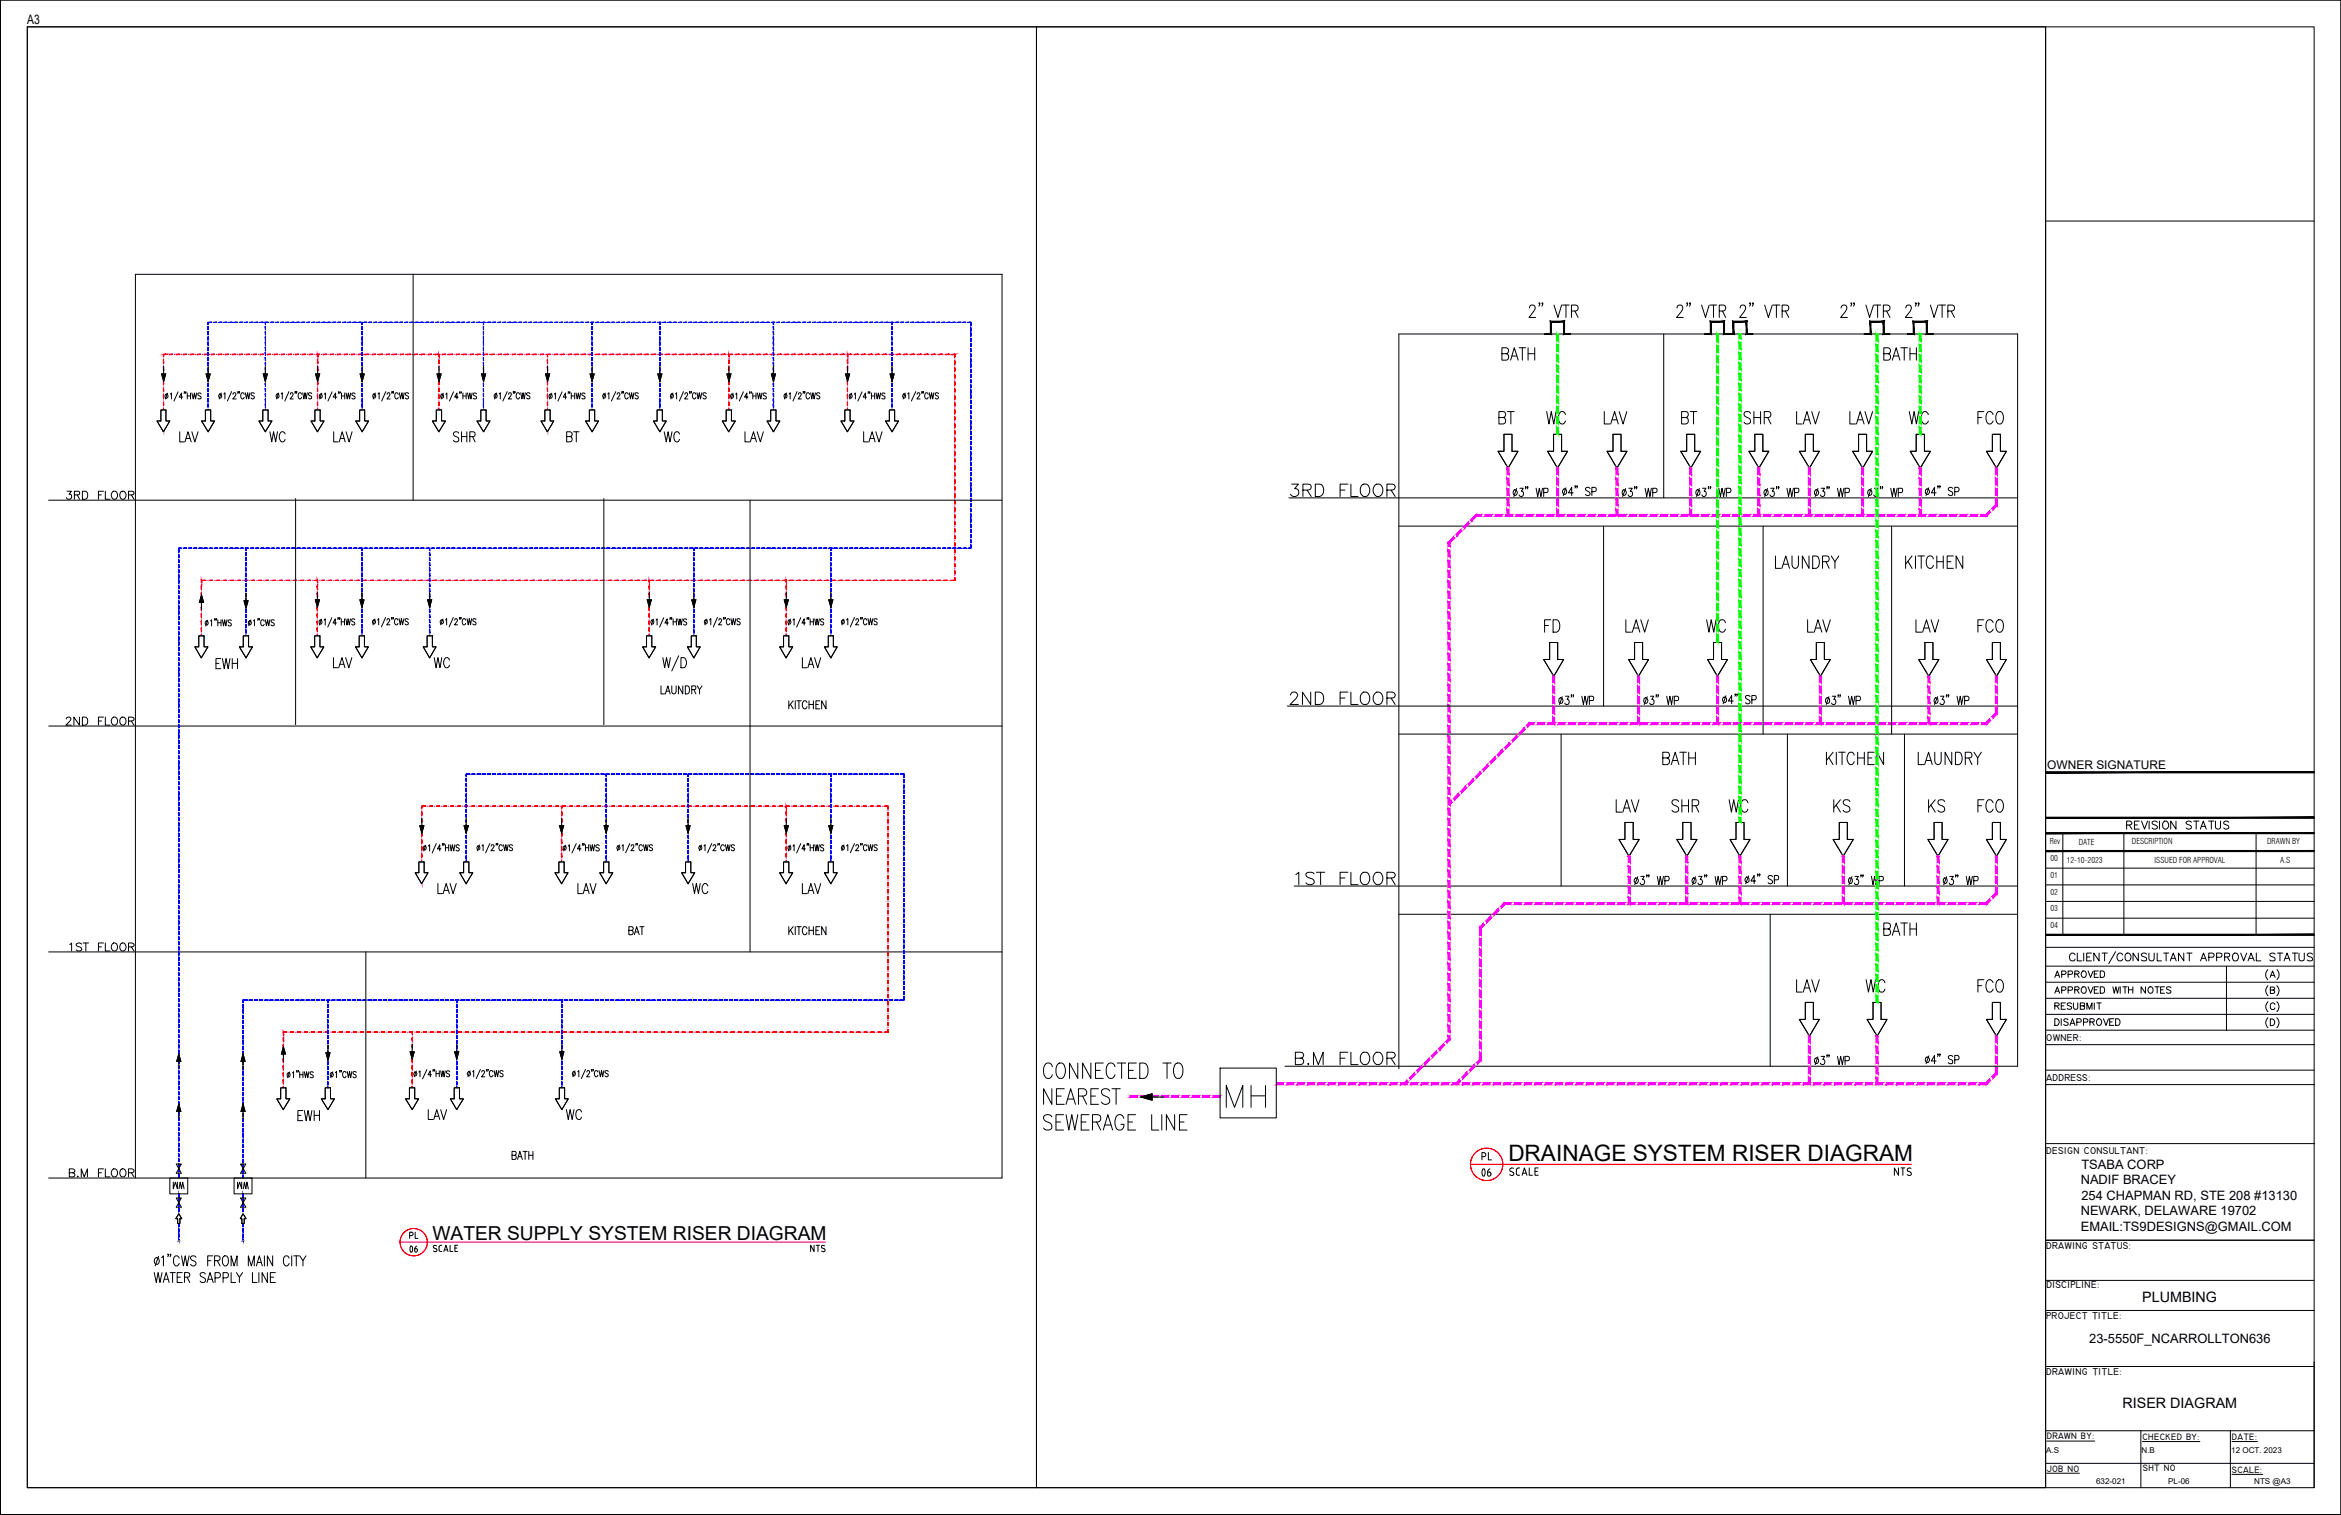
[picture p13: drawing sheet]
<svg xmlns="http://www.w3.org/2000/svg" width="432mm" height="279mm" viewBox="0 0 432 279" stroke-linecap="round" stroke-linejoin="round" font-family="sans-serif">
<defs><g id="words">
<text font-size="7.5" x="225.4" y="205">MH</text>
<g font-size="5.7">
<text x="237.1" y="130.9">2ND FLOOR</text>
<text x="270.6" y="218.4">06</text>
</g>
<text font-size="5.7" fill="#f00" x="73" y="232.5">06</text>
<g font-size="5.3">
<text x="49" y="82.5">WC</text>
<text x="82.9" y="82.5">SHR</text>
<text x="103.7" y="82.5">BT</text>
<text x="121.7" y="82.5">WC</text>
<text x="275.5" y="79">BT</text>
<text x="294.9" y="79">LAV</text>
<text x="309.4" y="79">BT</text>
<text x="330.6" y="79">LAV</text>
<text x="364.1" y="79">FCO</text>
<text x="237.1" y="92.4">3RD FLOOR</text>
<text x="284" y="117.5">FD</text>
<text x="299.2" y="117.5">LAV</text>
<text x="332.7" y="117.5">LAV</text>
<text x="352.4" y="117.5">LAV</text>
<text x="364.1" y="117.5">FCO</text>
<text x="79.4" y="124.2">WC</text>
<text x="305.9" y="141.8">BATH</text>
<text x="352.8" y="141.8">LAUNDRY</text>
<text x="297.4" y="150.6">LAV</text>
<text x="307.6" y="150.6">SHR</text>
<text x="337.3" y="150.6">KS</text>
<text x="354.9" y="150.6">KS</text>
<text x="364.1" y="150.6">FCO</text>
<text x="127" y="165.8">WC</text>
<text x="238.1" y="164">1ST FLOOR</text>
<text x="330.6" y="183.8">LAV</text>
<text x="364.1" y="183.8">FCO</text>
<text x="238.1" y="197.2">B.M FLOOR</text>
</g>
<g font-size="5.3" fill="#0f0">
<text x="284.3" y="79">WC</text>
<text x="320.7" y="79">SHR</text>
<text x="340.4" y="79">LAV</text>
<text x="351.4" y="79">WC</text>
<text x="314" y="117.5">WC</text>
<text x="318.2" y="150.6">WC</text>
<text x="343.3" y="183.8">WC</text>
</g>
<text font-size="4.9" fill="#0f0" x="311.9" y="92.4">3&quot; WP</text>
<g font-size="4.9">
<text x="38.8" y="124.2">EWH</text>
<text x="54" y="207.4">EWH</text>
<text x="78" y="207.4">LAV</text>
<text x="103.7" y="207.4">WC</text>
</g>
<g font-size="4.4">
<text x="115" y="173.2">BAT</text>
<text x="272.3" y="214.8">PL</text>
</g>
<text font-size="4.2" x="278.2" y="214.2">DRAINAGE SYSTEM RISER DIAGRAM</text>
<g font-size="4">
<text x="31" y="220.1">WM</text>
<text x="43" y="220.1">WM</text>
<text x="74.8" y="229.3">PL</text>
</g>
<text font-size="3.5" x="79.8" y="228.6">WATER SUPPLY SYSTEM RISER DIAGRAM</text>
<g font-size="2.6">
<text x="395.1" y="240.1">PLUMBING</text>
<text x="391.5" y="259.8">RISER DIAGRAM</text>
</g>
<g font-size="2.4">
<text x="5" y="4.4">A3</text>
<text x="383.9" y="215.6">TSABA CORP</text>
<text x="383.8" y="218.4">NADIF BRACEY</text>
<text x="383.9" y="221.3">254 CHAPMAN RD, STE 208 #13130</text>
<text x="383.8" y="224.2">NEWARK, DELAWARE 19702</text>
<text x="383.8" y="227">EMAIL:TS9DESIGNS@GMAIL.COM</text>
<text x="385.4" y="247.7">23-5550F_NCARROLLTON636</text>
</g>
<text font-size="2.2" x="377.6" y="141.9">OWNER SIGNATURE</text>
<g font-size="1.8">
<text x="377.4" y="192.1">OWNER:</text>
<text x="377.4" y="199.4">ADDRESS:</text>
<text x="377.4" y="212.8">DESIGN CONSULTANT:</text>
<text x="377.4" y="230.3">DRAWING STATUS:</text>
<text x="377.5" y="237.6">DISCIPLINE:</text>
<text x="377.4" y="243.3">PROJECT TITLE:</text>
<text x="377.4" y="253.5">DRAWING TITLE:</text>
</g>
<g font-size="1.7">
<text x="377.5" y="265.5">DRAWN BY:</text>
<text x="395.2" y="265.6">CHECKED BY:</text>
<text x="411.7" y="265.6">DATE:</text>
<text x="377.5" y="271.4">JOB NO</text>
<text x="395.3" y="271.3">SHT NO</text>
<text x="411.7" y="271.6">SCALE:</text>
</g>
<g font-size="1.5">
<text x="378.1" y="155.7">Rev</text>
<text x="383.4" y="155.8">DATE</text>
<text x="393.2" y="155.6">DESCRIPTION</text>
<text x="418.2" y="155.7">DRAWN BY</text>
<text x="378.2" y="161.9">01</text>
<text x="378.2" y="158.9">00</text>
<text x="381.2" y="159.1">12-10-2023</text>
<text x="397.4" y="159.1">ISSUED FOR APPROVAL</text>
<text x="420.6" y="159.1">A.S</text>
<text x="378.2" y="165">02</text>
<text x="378.2" y="168">03</text>
<text x="378.2" y="171.1">04</text>
<text x="377.4" y="268">A.S</text>
<text x="395" y="268">N.B</text>
<text x="411.6" y="267.9">12 OCT. 2023</text>
<text x="386.6" y="273.8">632-021</text>
<text x="399.9" y="273.8">PL-06</text>
<text x="415.8" y="273.8">NTS @A3</text>
</g>
</g></defs>
<!-- layer: Level 7 -->
<g fill="#fff" stroke="#fff" stroke-width=".18">
<path d="M369 188l-.7 3.1 1.8-3.1zM366.4 188h2.6l-.7 3.1z"/>
<path d="M367.5 184.9v3.1h1.5zM367.5 184.9h1.5v3.1z"/>
<path d="M344.4 188h1.1l.7 3.1zM345.5 188l.7 3.1 1.9-3.1z"/>
<path d="M347 184.9v3.1h-1.5zM345.5 184.9v3.1l1.5-3.1z"/>
<path d="M331.9 188h1.1l.8 3.1zM333 188l.8 3.1 1.8-3.1z"/>
<path d="M334.5 184.9v3.1h-1.5zM333 184.9v3.1l1.5-3.1z"/>
<path d="M369 154.8l-.7 3.1 1.8-3.1zM366.4 154.8h2.6l-.7 3.1z"/>
<path d="M367.5 151.7v3.1h1.5zM367.5 151.7h1.5v3.1z"/>
<path d="M319.1 154.8h1.1l.7 3.1zM320.2 154.8l.7 3.1 1.9-3.1z"/>
<path d="M321.7 151.7v3.1h-1.5zM320.2 151.7v3.1l1.5-3.1z"/>
<path d="M298.6 154.8h1.1l.8 3.1zM299.7 154.8l.8 3.1 1.8-3.1z"/>
<path d="M301.2 151.7v3.1h-1.5zM299.7 151.7v3.1l1.5-3.1z"/>
<path d="M338.1 154.8h1.2l.7 3.1zM339.3 154.8l.7 3.1 1.8-3.1z"/>
<path d="M340.7 151.7v3.1h-1.4zM339.3 151.7v3.1l1.4-3.1z"/>
<path d="M369 121.6l-.7 3.1 1.8-3.1zM366.4 121.6h2.6l-.7 3.1z"/>
<path d="M367.5 118.5v3.1h1.5zM367.5 118.5h1.5v3.1z"/>
<path d="M315 121.6h1.1l.7 3.1zM316.1 121.6l.7 3.1 1.8-3.1z"/>
<path d="M317.5 118.5v3.1h-1.4zM316.1 118.5v3.1l1.4-3.1z"/>
<path d="M333.9 121.6h1.1l.8 3.1zM335 121.6l.8 3.1 1.8-3.1z"/>
<path d="M336.5 118.5v3.1h-1.5zM335 118.5v3.1l1.5-3.1z"/>
<path d="M284.7 121.6h1.1l.8 3.1zM285.8 121.6l.8 3.1 1.8-3.1z"/>
<path d="M287.3 118.5v3.1h-1.5zM285.8 118.5v3.1l1.5-3.1z"/>
<path d="M369 83.2l-.7 3.1 1.8-3.1zM366.4 83.2h2.6l-.7 3.1z"/>
<path d="M367.5 80.1v3.1h1.5zM367.5 80.1h1.5v3.1z"/>
<path d="M322.6 83.2h1.1l.7 3.1zM323.7 83.2l.7 3.1 1.9-3.1z"/>
<path d="M325.2 80.1v3.1h-1.5zM323.7 80.1v3.1l1.5-3.1z"/>
<path d="M352.3 83.2h1.1l.8 3.1zM353.4 83.2l.8 3.1 1.9-3.1z"/>
<path d="M355 80.1v3.1h-1.6zM353.4 80.1v3.1l1.6-3.1z"/>
<path d="M331.9 83.2h1.1l.8 3.1zM333 83.2l.8 3.1 1.8-3.1z"/>
<path d="M334.5 80.1v3.1h-1.5zM333 80.1v3.1l1.5-3.1z"/>
<path d="M355.6 154.8h1.1l.8 3.1zM356.7 154.8l.8 3.1 1.8-3.1z"/>
<path d="M358.2 151.7v3.1h-1.5zM356.7 151.7v3.1l1.5-3.1z"/>
<path d="M309.3 154.8h1.1l.8 3.1zM310.4 154.8l.8 3.1 1.8-3.1z"/>
<path d="M311.9 151.7v3.1h-1.5zM310.4 151.7v3.1l1.5-3.1z"/>
<path d="M353.9 121.6h1.1l.8 3.1zM355 121.6l.8 3.1 1.8-3.1z"/>
<path d="M356.5 118.5v3.1h-1.5zM355 118.5v3.1l1.5-3.1z"/>
<path d="M300.4 121.6h1.1l.7 3.1zM301.5 121.6l.7 3.1 1.9-3.1z"/>
<path d="M303 118.5v3.1h-1.5zM301.5 118.5v3.1l1.5-3.1z"/>
<path d="M341.7 83.2h1.1l.8 3.1zM342.8 83.2l.8 3.1 1.8-3.1z"/>
<path d="M344.3 80.1v3.1h-1.5zM342.8 80.1v3.1l1.5-3.1z"/>
<path d="M310 83.2h1.1l.8 3.1zM311.1 83.2l.8 3.1 1.8-3.1z"/>
<path d="M312.6 80.1v3.1h-1.5zM311.1 80.1v3.1l1.5-3.1z"/>
<path d="M285.5 83.2h1.1l.7 3.1zM286.6 83.2l.7 3.1 1.8-3.1z"/>
<path d="M288 80.1v3.1h-1.4zM286.6 80.1v3.1l1.4-3.1z"/>
<path d="M296.4 83.2h1.1l.7 3.1zM297.5 83.2l.7 3.1 1.9-3.1z"/>
<path d="M299 80.1v3.1h-1.5zM297.5 80.1v3.1l1.5-3.1z"/>
<path d="M276.3 83.2h1.1l.8 3.1zM277.4 83.2l.8 3.1 1.8-3.1z"/>
<path d="M278.9 80.1v3.1h-1.5zM277.4 80.1v3.1l1.5-3.1z"/>
<path d="M60 200.6v2h1zM60 200.6h1v2z"/>
<path d="M52.7 202.6l-.5 2 1.3-2zM51.1 202.6h1.6l-.5 2z"/>
<path d="M51.8 200.6v2h.9zM51.8 200.6h.9v2z"/>
<path d="M103.2 200.6v2h.9zM103.2 200.6h.9v2z"/>
<path d="M44.8 223.9l-.5 .8h.3zM44.8 223.9l.6 .8h-.8z"/>
<path d="M44.6 224.7l.4 .9v-.9zM44.6 224.7l.4 .9h-.4z"/>
<path d="M84.8 202.6l-.6 2 1.3-2zM83.1 202.6h1.7l-.6 2z"/>
<path d="M83.8 200.6v2h1zM83.8 200.6h1v2z"/>
<path d="M76.5 202.6l-.5 2 1.2-2zM74.8 202.6h1.7l-.5 2z"/>
<path d="M75.5 200.6v2h1zM75.5 200.6h1v2z"/>
<path d="M153.7 161l-.5 2 1.2-2zM152.1 161h1.6l-.5 2z"/>
<path d="M152.8 159v2h.9zM152.8 159h.9v2z"/>
<path d="M145.5 161l-.5 2 1.2-2zM143.8 161h1.7l-.5 2z"/>
<path d="M144.5 159v2h1zM144.5 159h1v2z"/>
<path d="M126.4 159v2h1zM126.4 159h1v2z"/>
<path d="M112.3 161l-.5 2 1.2-2zM110.6 161h1.7l-.5 2z"/>
<path d="M111.3 159v2h1zM111.3 159h1v2z"/>
<path d="M104.1 161l-.5 2 1.2-2zM102.4 161h1.7l-.5 2z"/>
<path d="M103.1 159v2h1zM103.1 159h1v2z"/>
<path d="M153.7 119.3l-.5 2 1.2-2zM152.1 119.3h1.6l-.5 2z"/>
<path d="M152.8 117.3v2h.9zM152.8 117.3h.9v2z"/>
<path d="M145.5 119.3l-.5 2 1.2-2zM143.8 119.3h1.7l-.5 2z"/>
<path d="M144.5 117.3v2h1zM144.5 117.3h1v2z"/>
<path d="M128.4 119.3l-.4 2 1.2-2zM126.8 119.3h1.6l-.4 2z"/>
<path d="M127.5 117.3v2h.9zM127.5 117.3h.9v2z"/>
<path d="M120.2 119.3l-.5 2 1.2-2zM118.5 119.3h1.7l-.5 2z"/>
<path d="M119.3 117.3v2h.9zM119.3 117.3h.9v2z"/>
<path d="M78.8 117.3v2h1zM78.8 117.3h1v2z"/>
<path d="M67.2 119.3l-.4 2 1.1-2zM65.6 119.3h1.6l-.4 2z"/>
<path d="M66.3 117.3v2h.9zM66.3 117.3h.9v2z"/>
<path d="M59 119.3l-.5 2 1.2-2zM57.3 119.3h1.7l-.5 2z"/>
<path d="M58 117.3v2h1zM58 117.3h1v2z"/>
<path d="M143.1 77.6l-.4 2 1.1-2zM141.5 77.6h1.6l-.4 2z"/>
<path d="M142.2 75.6v2h.9zM142.2 75.6h.9v2z"/>
<path d="M134.9 77.6l-.5 2 1.2-2zM133.2 77.6h1.7l-.5 2z"/>
<path d="M133.9 75.6v2h1zM133.9 75.6h1v2z"/>
<path d="M121.2 75.6v2h1zM121.2 75.6h1v2z"/>
<path d="M109.7 77.6l-.5 2 1.2-2zM108 77.6h1.7l-.5 2z"/>
<path d="M108.7 75.6v2h1zM108.7 75.6h1v2z"/>
<path d="M101.5 77.6l-.5 2 1.2-2zM99.8 77.6h1.7l-.5 2z"/>
<path d="M100.5 75.6v2h1zM100.5 75.6h1v2z"/>
<path d="M86.5 161l-.5 2 1.2-2zM84.8 161h1.7l-.5 2z"/>
<path d="M85.5 159v2h1zM85.5 159h1v2z"/>
<path d="M78.2 161l-.4 2 1.2-2zM76.6 161h1.6l-.4 2z"/>
<path d="M77.3 159v2h.9zM77.3 159h.9v2z"/>
<path d="M33 223.9l-.6 .8h.4zM33 223.9l.5 .8h-.7z"/>
<path d="M32.8 224.7l.4 .9v-.9zM32.8 224.7l.4 .9h-.4z"/>
<path d="M44.9 117.3v2h.9zM44.9 117.3h.9v2z"/>
<path d="M37.6 119.3l-.5 2 1.3-2zM35.9 119.3h1.7l-.5 2z"/>
<path d="M36.7 117.3v2h.9zM36.7 117.3h.9v2z"/>
<path d="M165 77.6l-.5 2 1.2-2zM163.3 77.6h1.7l-.5 2z"/>
<path d="M164 75.6v2h1zM164 75.6h1v2z"/>
<path d="M156.8 77.6l-.5 2 1.2-2zM155.1 77.6h1.7l-.5 2z"/>
<path d="M155.8 75.6v2h1zM155.8 75.6h1v2z"/>
<path d="M88.7 75.6v2h1zM88.7 75.6h1v2z"/>
<path d="M81.4 77.6l-.5 2 1.3-2zM79.8 77.6h1.6l-.5 2z"/>
<path d="M80.5 75.6v2h.9zM80.5 75.6h.9v2z"/>
<path d="M67.3 77.6l-.5 2 1.2-2zM65.6 77.6h1.7l-.5 2z"/>
<path d="M66.3 75.6v2h1zM66.3 75.6h1v2z"/>
<path d="M59.1 77.6l-.6 2 1.3-2zM57.4 77.6h1.7l-.6 2z"/>
<path d="M58.1 75.6v2h1zM58.1 75.6h1v2z"/>
<path d="M48.5 75.6v2h.9zM48.5 75.6h.9v2z"/>
<path d="M38.9 77.6l-.5 2 1.2-2zM37.2 77.6h1.7l-.5 2z"/>
<path d="M37.9 75.6v2h1zM37.9 75.6h1v2z"/>
<path d="M30.6 77.6l-.5 2 1.2-2zM29 77.6h1.6l-.5 2z"/>
<path d="M29.7 75.6v2h.9zM29.7 75.6h.9v2z"/>
</g>
<g fill="none" stroke="#fff" stroke-width=".18">
<path d="M29 77.6h1.6M37.2 77.6h1.7M57.4 77.6h1.7M65.6 77.6h1.7M79.8 77.6h1.6M99.8 77.6h1.7M133.2 77.6h1.7M141.5 77.6h1.6M155.1 77.6h1.7M163.3 77.6h1.7M277.4 83.2h2.6M286.6 83.2h2.5"/>
<path d="M297.5 83.2h2.6M311.1 83.2h2.6M323.7 83.2h2.6M333 83.2h2.6M342.8 83.2h2.6M353.4 83.2h2.7M366.4 83.2h2.6M35.9 119.3h1.7M57.3 119.3h1.7M65.6 119.3h1.6M118.5 119.3h1.7M126.8 119.3h1.6"/>
<path d="M143.8 119.3h1.7M152.1 119.3h1.6M285.8 121.6h2.6M301.5 121.6h2.6M316.1 121.6h2.5M335 121.6h2.6M355 121.6h2.6M366.4 121.6h2.6M299.7 154.8h2.6M310.4 154.8h2.6M320.2 154.8h2.6M339.3 154.8h2.5"/>
<path d="M356.7 154.8h2.6M366.4 154.8h2.6M76.6 161h1.6M84.8 161h1.7M102.4 161h1.7M110.6 161h1.7M143.8 161h1.7M152.1 161h1.6M333 188h2.6M345.5 188h2.6M366.4 188h2.6M51.1 202.6h1.6"/>
<path d="M74.8 202.6h1.7M32.8 224.7h.7M44.6 224.7h.8"/>
</g>
<g fill="none" stroke="#000" stroke-width=".18">
<path d="M29.7 75.6h.9v2h.7l-1.2 2-1.1-2h.7zM29.8 69h.8l-.4 1.3zM30.2 67.6v1.4M37.9 75.6h1v2h.7l-1.2 2-1.2-2h.7zM38 69h.8l-.4 1.3zM38.4 67.6v1.4M48.5 75.6h.9v2h.8l-1.3 2-1.1-2h.7zM48.6 69h.7l-.4 1.3zM48.9 67.6v1.4M58.1 75.6h1v2h.7l-1.3 2-1.1-2h.7zM58.2 69h.8l-.4 1.3zM58.6 67.6v1.4"/>
<path d="M66.3 75.6h1v2h.7l-1.2 2-1.2-2h.7zM66.4 69h.8l-.4 1.3zM66.8 67.6v1.4M80.5 75.6h.9v2h.8l-1.3 2-1.1-2h.7zM80.6 69h.8l-.4 1.3zM81 67.6v1.4M88.7 75.6h1v2h.7l-1.2 2-1.2-2h.7zM88.8 69h.8l-.4 1.3zM89.2 67.6v1.4M100.5 75.6h1v2h.7l-1.2 2-1.2-2h.7zM100.6 69h.8l-.4 1.3zM101 67.6v1.4"/>
<path d="M108.7 75.6h1v2h.7l-1.2 2-1.2-2h.7zM108.8 69h.8l-.4 1.3zM109.2 67.6v1.4M121.2 75.6h1v2h.7l-1.2 2-1.2-2h.7zM121.3 69h.8l-.4 1.3zM121.7 67.6v1.4M133.9 75.6h1v2h.7l-1.2 2-1.2-2h.7zM134.1 69h.7l-.3 1.3zM134.5 67.6v1.4M142.2 75.6h.9v2h.7l-1.1 2-1.2-2h.7zM142.3 69h.7l-.3 1.3zM142.7 67.6v1.4"/>
<path d="M155.8 75.6h1v2h.7l-1.2 2-1.2-2h.7zM156 69h.7l-.4 1.3zM156.3 67.6v1.4M164 75.6h1v2h.7l-1.2 2-1.2-2h.7zM164.2 69h.7l-.4 1.3zM164.5 67.6v1.4M277.4 80.1h1.5v3.1h1.1l-1.8 3.1-1.9-3.1h1.1zM286.6 80.1h1.4v3.1h1.1l-1.8 3.1-1.8-3.1h1.1zM297.5 80.1h1.5v3.1h1.1l-1.9 3.1-1.8-3.1h1.1zM311.1 80.1h1.5v3.1h1.1l-1.8 3.1-1.9-3.1h1.1zM323.7 80.1h1.5v3.1h1.1l-1.9 3.1-1.8-3.1h1.1zM333 80.1h1.5v3.1h1.1l-1.8 3.1-1.9-3.1h1.1z"/>
<path d="M342.8 80.1h1.5v3.1h1.1l-1.8 3.1-1.9-3.1h1.1zM353.4 80.1h1.6v3.1h1.1l-1.9 3.1-1.9-3.1h1.1zM367.5 80.1h1.5v3.1h1.1l-1.8 3.1-1.9-3.1h1.1zM36.7 117.3h.9v2h.8l-1.3 2-1.2-2h.8zM37.2 109.7l.3 1.4h-.7zM37.2 111.1v1.4M44.9 117.3h.9v2h.8l-1.2 2-1.2-2h.7zM45 110.8h.8l-.4 1.3zM45.4 109.4v1.4M58 117.3h1v2h.7l-1.2 2-1.2-2h.7zM58.2 110.6h.7l-.4 1.4zM58.5 109.2v1.4"/>
<path d="M66.3 117.3h.9v2h.7l-1.1 2-1.2-2h.7zM66.4 110.6h.7l-.3 1.4zM66.8 109.2v1.4M78.8 117.3h1v2h.6l-1.2 2-1.1-2h.7zM78.9 110.6h.7l-.4 1.4zM79.2 109.2v1.4M119.3 117.3h.9v2h.7l-1.2 2-1.2-2h.8zM119.4 110.6h.7l-.3 1.4zM119.8 109.2v1.4M127.5 117.3h.9v2h.8l-1.2 2-1.2-2h.7zM127.6 110.6h.8l-.4 1.4zM128 109.2v1.4"/>
<path d="M144.5 117.3h1v2h.7l-1.2 2-1.2-2h.7zM144.7 110.6h.7l-.4 1.4zM145 109.2v1.4M152.8 117.3h.9v2h.7l-1.2 2-1.1-2h.7zM152.9 110.6h.7l-.4 1.4zM153.2 109.2v1.4M285.8 118.5h1.5v3.1h1.1l-1.8 3.1-1.9-3.1h1.1zM301.5 118.5h1.5v3.1h1.1l-1.9 3.1-1.8-3.1h1.1zM316.1 118.5h1.4v3.1h1.1l-1.8 3.1-1.8-3.1h1.1zM335 118.5h1.5v3.1h1.1l-1.8 3.1-1.9-3.1h1.1zM355 118.5h1.5v3.1h1.1l-1.8 3.1-1.9-3.1h1.1zM367.5 118.5h1.5v3.1h1.1l-1.8 3.1-1.9-3.1h1.1z"/>
<path d="M77.3 159h.9v2h.8l-1.2 2-1.2-2h.7zM77.4 152.3h.8l-.4 1.3zM77.8 150.9v1.4M85.5 159h1v2h.7l-1.2 2-1.2-2h.7zM85.6 152.3h.8l-.4 1.3zM86 150.9v1.4M103.1 159h1v2h.7l-1.2 2-1.2-2h.7zM103.2 152.3h.8l-.4 1.3zM103.6 150.9v1.4M111.3 159h1v2h.7l-1.2 2-1.2-2h.7zM111.4 152.3h.8l-.4 1.3zM111.8 150.9v1.4"/>
<path d="M126.4 159h1v2h.7l-1.2 2-1.2-2h.7zM126.5 152.3h.8l-.4 1.3zM126.9 150.9v1.4M144.5 159h1v2h.7l-1.2 2-1.2-2h.7zM144.7 152.3h.7l-.4 1.3zM145 150.9v1.4M152.8 159h.9v2h.7l-1.2 2-1.1-2h.7zM152.9 152.3h.7l-.4 1.3zM153.2 150.9v1.4M299.7 151.7h1.5v3.1h1.1l-1.8 3.1-1.9-3.1h1.1zM310.4 151.7h1.5v3.1h1.1l-1.8 3.1-1.9-3.1h1.1zM320.2 151.7h1.5v3.1h1.1l-1.9 3.1-1.8-3.1h1.1z"/>
<path d="M339.3 151.7h1.4v3.1h1.1l-1.8 3.1-1.9-3.1h1.2zM356.7 151.7h1.5v3.1h1.1l-1.8 3.1-1.9-3.1h1.1zM367.5 151.7h1.5v3.1h1.1l-1.8 3.1-1.9-3.1h1.1zM33 194.4l.4 1.3h-.8zM33 195.7v1.4M44.8 194.4l.4 1.3h-.7zM44.8 195.7v1.4M52.3 193.1l.4 1.3h-.8zM52.3 194.4v1.4M60.1 194.1h.8l-.4 1.4zM60.5 192.7v1.4M75.6 194h.8l-.4 1.3z"/>
<path d="M76 192.6v1.4M83.9 194h.7l-.4 1.3zM84.2 192.6v1.4M103.3 194h.7l-.4 1.3zM103.6 192.6v1.4M333 184.9h1.5v3.1h1.1l-1.8 3.1-1.9-3.1h1.1zM345.5 184.9h1.5v3.1h1.1l-1.9 3.1-1.8-3.1h1.1zM367.5 184.9h1.5v3.1h1.1l-1.8 3.1-1.9-3.1h1.1zM33 203.6l.4 1.4h-.8zM33 205v1.4M44.8 203.6l.4 1.4h-.7zM44.8 205v1.4"/>
<path d="M51.8 200.6h.9v2h.8l-1.3 2-1.1-2h.7zM60 200.6h1v2h.7l-1.2 2-1.2-2h.7zM75.5 200.6h1v2h.7l-1.2 2-1.2-2h.7zM83.8 200.6h1v2h.7l-1.3 2-1.1-2h.7zM103.2 200.6h.9v2h.7l-1.2 2-1.2-2h.8zM210.4 202.3l2.1-.6v1.2zM212.5 202.3h2.2M33 223.9l.5 .8h-.3v.9h-.4v-.9h-.4zM44.8 223.9l.6 .8h-.4v.9h-.4v-.9h-.3z"/>
</g>
<!-- layer: SW-SPL -->
<g fill="#f0f" stroke="#f0f" stroke-width=".18">
<path d="M221.8 202.4h1.3v-.4zM221.8 202h1.3l-1.3 .4z"/>
<path d="M219.9 202.4h1.3v-.4zM219.9 202h1.3l-1.3 .4z"/>
<path d="M218 202.4h1.3v-.4zM218 202h1.3l-1.3 .4z"/>
<path d="M216.1 202.4h1.3v-.4zM216.1 202h1.3l-1.3 .4z"/>
<path d="M214.2 202.4h1.3v-.4zM214.2 202h1.3l-1.3 .4z"/>
<path d="M212.3 202.4h1.3v-.4zM212.3 202h1.3l-1.3 .4z"/>
<path d="M210.4 202.4h1.3v-.4zM210.4 202h1.3l-1.3 .4z"/>
<path d="M208.4 202.4h1.4v-.4zM208.4 202h1.4l-1.4 .4z"/>
<path d="M237.4 199.7v.4l1.2-.4zM237.4 200.1l1.2-.4v.4z"/>
<path d="M239.3 199.7v.4l1.2-.4zM239.3 200.1l1.2-.4v.4z"/>
<path d="M241.2 199.7v.4l1.2-.4zM241.2 200.1l1.2-.4v.4z"/>
<path d="M243.1 199.7v.4l1.2-.4zM243.1 200.1l1.2-.4v.4z"/>
<path d="M245 199.7v.4l1.3-.4zM245 200.1l1.3-.4v.4z"/>
<path d="M246.9 199.7v.4l1.3-.4zM246.9 200.1l1.3-.4v.4z"/>
<path d="M248.8 199.7v.4l1.3-.4zM248.8 200.1l1.3-.4v.4z"/>
<path d="M250.7 199.7v.4l1.3-.4zM250.7 200.1l1.3-.4v.4z"/>
<path d="M252.6 199.7v.4l1.3-.4zM252.6 200.1l1.3-.4v.4z"/>
<path d="M254.5 199.7v.4l1.3-.4zM254.5 200.1l1.3-.4v.4z"/>
<path d="M256.4 199.7v.4l1.3-.4zM256.4 200.1l1.3-.4v.4z"/>
<path d="M258.3 199.7v.4l1.3-.4zM258.3 200.1l1.3-.4v.4z"/>
<path d="M260.2 199.7v.4l1.3-.4zM260.2 200.1l1.3-.4v.4z"/>
<path d="M262.1 199.7v.4l1.3-.4zM262.1 200.1l1.3-.4v.4z"/>
<path d="M264 199.7v.4l1.3-.4zM264 200.1l1.3-.4v.4z"/>
<path d="M265.9 199.7v.4l1.3-.4zM265.9 200.1l1.3-.4v.4z"/>
<path d="M267.8 199.7v.4l1.3-.4zM267.8 200.1l1.3-.4v.4z"/>
<path d="M269.7 199.7v.4l1.3-.4zM269.7 200.1l1.3-.4v.4z"/>
<path d="M271.7 199.7v.4l1.2-.4zM271.7 200.1l1.2-.4v.4z"/>
<path d="M273.6 199.7v.4l1.2-.4zM273.6 200.1l1.2-.4v.4z"/>
<path d="M275.5 199.7v.4l1.2-.4zM275.5 200.1l1.2-.4v.4z"/>
<path d="M277.4 199.7v.4l1.2-.4zM277.4 200.1l1.2-.4v.4z"/>
<path d="M279.3 199.7v.4l1.2-.4zM279.3 200.1l1.2-.4v.4z"/>
<path d="M281.2 199.7v.4l1.2-.4zM281.2 200.1l1.2-.4v.4z"/>
<path d="M283.1 199.7v.4l1.3-.4zM283.1 200.1l1.3-.4v.4z"/>
<path d="M285 199.7v.4l1.3-.4zM285 200.1l1.3-.4v.4z"/>
<path d="M286.9 199.7v.4l1.3-.4zM286.9 200.1l1.3-.4v.4z"/>
<path d="M288.8 199.7v.4l1.3-.4zM288.8 200.1l1.3-.4v.4z"/>
<path d="M290.7 199.7v.4l1.3-.4zM290.7 200.1l1.3-.4v.4z"/>
<path d="M292.6 199.7v.4l1.3-.4zM292.6 200.1l1.3-.4v.4z"/>
<path d="M294.5 199.7v.4l1.3-.4zM294.5 200.1l1.3-.4v.4z"/>
<path d="M296.4 199.7v.4l1.3-.4zM296.4 200.1l1.3-.4v.4z"/>
<path d="M298.3 199.7v.4l1.3-.4zM298.3 200.1l1.3-.4v.4z"/>
<path d="M300.2 199.7v.4l1.3-.4zM300.2 200.1l1.3-.4v.4z"/>
<path d="M302.1 199.7v.4l1.3-.4zM302.1 200.1l1.3-.4v.4z"/>
<path d="M304 199.7v.4l1.3-.4zM304 200.1l1.3-.4v.4z"/>
<path d="M305.9 199.7v.4l1.3-.4zM305.9 200.1l1.3-.4v.4z"/>
<path d="M307.8 199.7v.4l1.3-.4zM307.8 200.1l1.3-.4v.4z"/>
<path d="M309.8 199.7v.4l1.2-.4zM309.8 200.1l1.2-.4v.4z"/>
<path d="M311.7 199.7v.4l1.2-.4zM311.7 200.1l1.2-.4v.4z"/>
<path d="M313.6 199.7v.4l1.2-.4zM313.6 200.1l1.2-.4v.4z"/>
<path d="M315.5 199.7v.4l1.2-.4zM315.5 200.1l1.2-.4v.4z"/>
<path d="M317.4 199.7v.4l1.2-.4zM317.4 200.1l1.2-.4v.4z"/>
<path d="M319.3 199.7v.4l1.2-.4zM319.3 200.1l1.2-.4v.4z"/>
<path d="M321.2 199.7v.4l1.3-.4zM321.2 200.1l1.3-.4v.4z"/>
<path d="M323.1 199.7v.4l1.3-.4zM323.1 200.1l1.3-.4v.4z"/>
<path d="M325 199.7v.4l1.3-.4zM325 200.1l1.3-.4v.4z"/>
<path d="M326.9 199.7v.4l1.3-.4zM326.9 200.1l1.3-.4v.4z"/>
<path d="M328.8 199.7v.4l1.3-.4zM328.8 200.1l1.3-.4v.4z"/>
<path d="M330.7 199.7v.4l1.3-.4zM330.7 200.1l1.3-.4v.4z"/>
<path d="M332.6 199.7v.4l1.3-.4zM332.6 200.1l1.3-.4v.4z"/>
<path d="M334.5 199.7v.4l1.3-.4zM334.5 200.1l1.3-.4v.4z"/>
<path d="M336.5 199.7v.4l1.2-.4zM336.5 200.1l1.2-.4v.4z"/>
<path d="M338.4 199.7v.4l1.2-.4zM338.4 200.1l1.2-.4v.4z"/>
<path d="M340.3 199.7v.4l1.2-.4zM340.3 200.1l1.2-.4v.4z"/>
<path d="M342.2 199.7v.4l1.3-.4zM342.2 200.1l1.3-.4v.4z"/>
<path d="M344.1 199.7v.4l1.3-.4zM344.1 200.1l1.3-.4v.4z"/>
<path d="M346 199.7v.4l1.3-.4zM346 200.1l1.3-.4v.4z"/>
<path d="M347.9 199.7v.4l1.3-.4zM347.9 200.1l1.3-.4v.4z"/>
<path d="M349.8 199.7v.4l1.3-.4zM349.8 200.1l1.3-.4v.4z"/>
<path d="M351.7 199.7v.4l1.3-.4zM351.7 200.1l1.3-.4v.4z"/>
<path d="M353.6 199.7v.4l1.3-.4zM353.6 200.1l1.3-.4v.4z"/>
<path d="M355.5 199.7v.4l1.3-.4zM355.5 200.1l1.3-.4v.4z"/>
<path d="M357.4 199.7v.4l1.3-.4zM357.4 200.1l1.3-.4v.4z"/>
<path d="M359.3 199.7v.4l1.3-.4zM359.3 200.1l1.3-.4v.4z"/>
<path d="M361.2 199.7v.4l1.3-.4zM361.2 200.1l1.3-.4v.4z"/>
<path d="M363.1 199.7v.4l1.3-.4zM363.1 200.1l1.3-.4v.4z"/>
<path d="M365 199.7v.4l1.4-.4zM365 200.1l1.4-.4v.4zM366.4 199.7v.4z"/>
<path d="M368 191.1l.4 1.2v-1.2zM368 191.1l.4 1.2h-.4z"/>
<path d="M368 193l.4 1.2v-1.2zM368 193l.4 1.2h-.4z"/>
<path d="M368 194.9l.4 1.2v-1.2zM368 194.9l.4 1.2h-.4z"/>
<path d="M368 196.8l.4 1.2v-1.2zM368 196.8l.4 1.2h-.4zM368 198h.4z"/>
<path d="M368.1 197.8l-.4 1 .7-.7zM368.1 197.8l-.4 1-.3-.3z"/>
<path d="M366.9 199l-.4 1 .7-.7zM366.9 199l-.4 1-.3-.3z"/>
<path d="M346 198.7v1.2h.4zM346 198.7h.4v1.2z"/>
<path d="M346 196.8v1.2h.4zM346 196.8h.4v1.2z"/>
<path d="M346 194.9v1.2h.4zM346 194.9h.4v1.2z"/>
<path d="M346 193v1.2h.4zM346 193h.4v1.2z"/>
<path d="M346 191.1v1.2h.4zM346 191.1h.4v1.2z"/>
<path d="M333.5 198.7v1.2h.4zM333.5 198.7h.4v1.2z"/>
<path d="M333.5 196.8v1.2h.4zM333.5 196.8h.4v1.2z"/>
<path d="M333.5 194.9v1.2h.4zM333.5 194.9h.4v1.2z"/>
<path d="M333.5 193v1.2h.4zM333.5 193h.4v1.2z"/>
<path d="M333.5 191.1v1.2h.4zM333.5 191.1h.4v1.2z"/>
<path d="M272.9 195.3l-.3 .9 .6-.6zM272.9 195.3l-.3 .9-.3-.2z"/>
<path d="M271.9 196.4l-.7 1.2 .9-.9zM271.9 196.4l-.7 1.2-.2-.3z"/>
<path d="M270.5 197.7l-.6 1.2 .9-.9zM270.5 197.7l-.6 1.2-.3-.3z"/>
<path d="M269.2 199.1l-.4 .9 .7-.7zM269.2 199.1l-.4 .9-.3-.3zM268.5 199.7l.3 .3z"/>
<path d="M272.9 194.1v1.4h.4zM272.9 194.1h.4v1.4z"/>
<path d="M272.9 192.2v1.2h.4zM272.9 192.2h.4v1.2z"/>
<path d="M272.9 190.2v1.3h.4zM272.9 190.2h.4v1.3z"/>
<path d="M272.9 188.3v1.3h.4zM272.9 188.3h.4v1.3z"/>
<path d="M272.9 186.4v1.3h.4zM272.9 186.4h.4v1.3z"/>
<path d="M272.9 184.5v1.3h.4zM272.9 184.5h.4v1.3z"/>
<path d="M272.9 182.6v1.3h.4zM272.9 182.6h.4v1.3z"/>
<path d="M272.9 180.7v1.3h.4zM272.9 180.7h.4v1.3z"/>
<path d="M272.9 178.8v1.3h.4zM272.9 178.8h.4v1.3z"/>
<path d="M272.9 176.9v1.3h.4zM272.9 176.9h.4v1.3z"/>
<path d="M272.9 175v1.3h.4zM272.9 175h.4v1.3z"/>
<path d="M272.9 173.1v1.3h.4zM272.9 173.1h.4v1.3z"/>
<path d="M272.9 171.1v1.4h.4zM272.9 171.1h.4v1.4zM272.9 171.1h.4z"/>
<path d="M267.1 191v.7h.4zM267.1 191h.4v.7z"/>
<path d="M267.1 189.1v1.2h.4zM267.1 189.1h.4v1.2z"/>
<path d="M267.1 187.2v1.2h.4zM267.1 187.2h.4v1.2z"/>
<path d="M267.1 185.3v1.2h.4zM267.1 185.3h.4v1.2z"/>
<path d="M267.1 183.3v1.3h.4zM267.1 183.3h.4v1.3z"/>
<path d="M267.1 181.4v1.3h.4zM267.1 181.4h.4v1.3z"/>
<path d="M267.1 179.5v1.3h.4zM267.1 179.5h.4v1.3z"/>
<path d="M267.1 177.6v1.3h.4zM267.1 177.6h.4v1.3z"/>
<path d="M267.1 175.7v1.3h.4zM267.1 175.7h.4v1.3z"/>
<path d="M267.1 173.8v1.3h.4zM267.1 173.8h.4v1.3z"/>
<path d="M267.1 171.9v1.3h.4zM267.1 171.9h.4v1.3z"/>
<path d="M267.1 170v1.3h.4zM267.1 170h.4v1.3z"/>
<path d="M267.1 168.1v1.3h.4zM267.1 168.1h.4v1.3z"/>
<path d="M267.1 166.2v1.3h.4zM267.1 166.2h.4v1.3z"/>
<path d="M267.1 164.3v1.3h.4zM267.1 164.3h.4v1.3z"/>
<path d="M267.1 162.4v1.3h.4zM267.1 162.4h.4v1.3z"/>
<path d="M267.1 160.5v1.3h.4zM267.1 160.5h.4v1.3z"/>
<path d="M267.1 158.6v1.3h.4zM267.1 158.6h.4v1.3z"/>
<path d="M267.1 156.7v1.2h.4zM267.1 156.7h.4v1.2z"/>
<path d="M267.1 154.8v1.2h.4zM267.1 154.8h.4v1.2z"/>
<path d="M267.1 152.9v1.2h.4zM267.1 152.9h.4v1.2z"/>
<path d="M267.1 151v1.2h.4zM267.1 151h.4v1.2z"/>
<path d="M267.1 149.1v1.2h.4zM267.1 149.1h.4v1.2z"/>
<path d="M267.1 147.2v1.2h.4zM267.1 147.2h.4v1.2z"/>
<path d="M267.1 145.2v1.3h.4zM267.1 145.2h.4v1.3z"/>
<path d="M267.1 143.3v1.3h.4zM267.1 143.3h.4v1.3z"/>
<path d="M267.1 141.4v1.3h.4zM267.1 141.4h.4v1.3z"/>
<path d="M267.1 139.5v1.3h.4zM267.1 139.5h.4v1.3z"/>
<path d="M267.1 137.6v1.3h.4zM267.1 137.6h.4v1.3z"/>
<path d="M267.1 135.7v1.3h.4zM267.1 135.7h.4v1.3z"/>
<path d="M267.1 133.8v1.3h.4zM267.1 133.8h.4v1.3z"/>
<path d="M267.1 131.9v1.3h.4zM267.1 131.9h.4v1.3z"/>
<path d="M267.1 130v1.3h.4zM267.1 130h.4v1.3z"/>
<path d="M267.1 128.1v1.3h.4zM267.1 128.1h.4v1.3z"/>
<path d="M267.1 126.2v1.3h.4zM267.1 126.2h.4v1.3z"/>
<path d="M267.1 124.3v1.3h.4zM267.1 124.3h.4v1.3z"/>
<path d="M267.1 122.4v1.3h.4zM267.1 122.4h.4v1.3z"/>
<path d="M267.1 120.5v1.3h.4zM267.1 120.5h.4v1.3z"/>
<path d="M267.1 118.6v1.2h.4zM267.1 118.6h.4v1.2z"/>
<path d="M267.1 116.7v1.2h.4zM267.1 116.7h.4v1.2z"/>
<path d="M267.1 114.8v1.2h.4zM267.1 114.8h.4v1.2z"/>
<path d="M267.1 112.9v1.2h.4zM267.1 112.9h.4v1.2z"/>
<path d="M267.1 111v1.2h.4zM267.1 111h.4v1.2z"/>
<path d="M267.1 109.1v1.2h.4zM267.1 109.1h.4v1.2z"/>
<path d="M267.1 107.1v1.3h.4zM267.1 107.1h.4v1.3z"/>
<path d="M267.1 105.2v1.3h.4zM267.1 105.2h.4v1.3z"/>
<path d="M267.1 103.3v1.3h.4zM267.1 103.3h.4v1.3z"/>
<path d="M267.1 101.4v1.3h.4zM267.1 101.4h.4v1.3z"/>
<path d="M267.1 100.1v.7h.4zM267.1 100.1h.4v.7zM267.1 100.1h.4z"/>
<path d="M368 157.9l.4 1.2v-1.2zM368 157.9l.4 1.2h-.4z"/>
<path d="M368 159.8l.4 1.2v-1.2zM368 159.8l.4 1.2h-.4z"/>
<path d="M368 161.7l.4 1.2v-1.2zM368 161.7l.4 1.2h-.4z"/>
<path d="M368 163.6l.4 1.2v-1.2zM368 163.6l.4 1.2h-.4zM368 164.8h.4z"/>
<path d="M368.1 164.6l-.4 1 .7-.7zM368.1 164.6l-.4 1-.3-.2z"/>
<path d="M366.9 165.8l-.4 1 .7-.7zM366.9 165.8l-.4 1-.3-.3z"/>
<path d="M320.8 165.5v1.2h.3zM320.8 165.5h.3v1.2z"/>
<path d="M320.8 163.6v1.2h.3zM320.8 163.6h.3v1.2z"/>
<path d="M320.8 161.7v1.2h.3zM320.8 161.7h.3v1.2z"/>
<path d="M320.8 159.8v1.2h.3zM320.8 159.8h.3v1.2z"/>
<path d="M320.8 157.9v1.2h.3zM320.8 157.9h.3v1.2z"/>
<path d="M300.3 165.4v1.3h.4zM300.3 165.4h.4v1.3z"/>
<path d="M300.3 163.5v1.3h.4zM300.3 163.5h.4v1.3z"/>
<path d="M300.3 161.6v1.3h.4zM300.3 161.6h.4v1.3z"/>
<path d="M300.3 159.7v1.3h.4zM300.3 159.7h.4v1.3z"/>
<path d="M300.3 157.9v1.2h.4zM300.3 157.9h.4v1.2zM300.3 157.9h.4z"/>
<path d="M365.1 166.8h1.3v-.3zM365.1 166.5h1.3l-1.3 .3z"/>
<path d="M363.2 166.8h1.2v-.3zM363.2 166.5h1.2l-1.2 .3z"/>
<path d="M361.3 166.8h1.2v-.3zM361.3 166.5h1.2l-1.2 .3z"/>
<path d="M359.4 166.8h1.2v-.3zM359.4 166.5h1.2l-1.2 .3z"/>
<path d="M357.5 166.8h1.2v-.3zM357.5 166.5h1.2l-1.2 .3z"/>
<path d="M355.6 166.8h1.2v-.3zM355.6 166.5h1.2l-1.2 .3z"/>
<path d="M353.7 166.8h1.2v-.3zM353.7 166.5h1.2l-1.2 .3z"/>
<path d="M351.7 166.8h1.3v-.3zM351.7 166.5h1.3l-1.3 .3z"/>
<path d="M349.8 166.8h1.3v-.3zM349.8 166.5h1.3l-1.3 .3z"/>
<path d="M347.9 166.8h1.3v-.3zM347.9 166.5h1.3l-1.3 .3z"/>
<path d="M346 166.8h1.3v-.3zM346 166.5h1.3l-1.3 .3z"/>
<path d="M344.1 166.8h1.3v-.3zM344.1 166.5h1.3l-1.3 .3z"/>
<path d="M342.2 166.8h1.3v-.3zM342.2 166.5h1.3l-1.3 .3z"/>
<path d="M340.3 166.8h1.3v-.3zM340.3 166.5h1.3l-1.3 .3z"/>
<path d="M338.4 166.8h1.3v-.3zM338.4 166.5h1.3l-1.3 .3z"/>
<path d="M336.5 166.8h1.3v-.3zM336.5 166.5h1.3l-1.3 .3z"/>
<path d="M334.6 166.8h1.3v-.3zM334.6 166.5h1.3l-1.3 .3z"/>
<path d="M332.7 166.8h1.3v-.3zM332.7 166.5h1.3l-1.3 .3z"/>
<path d="M330.8 166.8h1.3v-.3zM330.8 166.5h1.3l-1.3 .3z"/>
<path d="M328.9 166.8h1.3v-.3zM328.9 166.5h1.3l-1.3 .3z"/>
<path d="M327 166.8h1.3v-.3zM327 166.5h1.3l-1.3 .3z"/>
<path d="M325.1 166.8h1.2v-.3zM325.1 166.5h1.2l-1.2 .3z"/>
<path d="M323.2 166.8h1.2v-.3zM323.2 166.5h1.2l-1.2 .3z"/>
<path d="M321.3 166.8h1.2v-.3zM321.3 166.5h1.2l-1.2 .3z"/>
<path d="M319.4 166.8h1.2v-.3zM319.4 166.5h1.2l-1.2 .3z"/>
<path d="M317.5 166.8h1.2v-.3zM317.5 166.5h1.2l-1.2 .3z"/>
<path d="M315.6 166.8h1.2v-.3zM315.6 166.5h1.2l-1.2 .3z"/>
<path d="M313.6 166.8h1.3v-.3zM313.6 166.5h1.3l-1.3 .3z"/>
<path d="M311.7 166.8h1.3v-.3zM311.7 166.5h1.3l-1.3 .3z"/>
<path d="M309.8 166.8h1.3v-.3zM309.8 166.5h1.3l-1.3 .3z"/>
<path d="M307.9 166.8h1.3v-.3zM307.9 166.5h1.3l-1.3 .3z"/>
<path d="M306 166.8h1.3v-.3zM306 166.5h1.3l-1.3 .3z"/>
<path d="M304.1 166.8h1.3v-.3zM304.1 166.5h1.3l-1.3 .3z"/>
<path d="M302.2 166.8h1.3v-.3zM302.2 166.5h1.3l-1.3 .3z"/>
<path d="M300.3 166.8h1.3v-.3zM300.3 166.5h1.3l-1.3 .3z"/>
<path d="M298.4 166.8h1.3v-.3zM298.4 166.5h1.3l-1.3 .3z"/>
<path d="M296.5 166.8h1.3v-.3zM296.5 166.5h1.3l-1.3 .3z"/>
<path d="M294.6 166.8h1.3v-.3zM294.6 166.5h1.3l-1.3 .3z"/>
<path d="M292.7 166.8h1.3v-.3zM292.7 166.5h1.3l-1.3 .3z"/>
<path d="M290.8 166.8h1.3v-.3zM290.8 166.5h1.3l-1.3 .3z"/>
<path d="M288.9 166.8h1.3v-.3zM288.9 166.5h1.3l-1.3 .3z"/>
<path d="M287 166.8h1.2v-.3zM287 166.5h1.2l-1.2 .3z"/>
<path d="M285.1 166.8h1.2v-.3zM285.1 166.5h1.2l-1.2 .3z"/>
<path d="M283.2 166.8h1.2v-.3zM283.2 166.5h1.2l-1.2 .3z"/>
<path d="M281.3 166.8h1.2v-.3zM281.3 166.5h1.2l-1.2 .3z"/>
<path d="M279.4 166.8h1.2v-.3zM279.4 166.5h1.2l-1.2 .3z"/>
<path d="M277.5 166.8h1.2v-.3zM277.5 166.5h1.2l-1.2 .3z"/>
<path d="M277.4 166.5l-.4 .9 .6-.6zM277.4 166.5l-.4 .9-.3-.2z"/>
<path d="M276.3 167.6l-.7 1.2 .9-.9zM276.3 167.6l-.7 1.2-.2-.3z"/>
<path d="M274.9 169l-.6 1.1 .9-.9zM274.9 169l-.6 1.1-.3-.3z"/>
<path d="M273.6 170.3l-.4 .9 .7-.6zM273.6 170.3l-.4 .9-.3-.3z"/>
<path d="M339.8 165.4v1.3h.4zM339.8 165.4h.4v1.3z"/>
<path d="M339.8 163.5v1.3h.4zM339.8 163.5h.4v1.3z"/>
<path d="M339.8 161.6v1.3h.4zM339.8 161.6h.4v1.3z"/>
<path d="M339.8 159.7v1.3h.4zM339.8 159.7h.4v1.3z"/>
<path d="M339.8 157.9v1.2h.4zM339.8 157.9h.4v1.2zM339.8 157.9h.4z"/>
<path d="M368 124.7l.4 1.2v-1.2zM368 124.7l.4 1.2h-.4z"/>
<path d="M368 126.5l.4 1.3v-1.3zM368 126.5l.4 1.3h-.4z"/>
<path d="M368 128.4l.4 1.3v-1.3zM368 128.4l.4 1.3h-.4z"/>
<path d="M368 130.3l.4 1.3v-1.3zM368 130.3l.4 1.3h-.4zM368 131.6h.4z"/>
<path d="M368.1 131.4l-.4 1 .7-.7zM368.1 131.4l-.4 1-.3-.2z"/>
<path d="M366.9 132.6l-.4 1 .7-.7zM366.9 132.6l-.4 1-.3-.3zM366.2 133.3l.3 .3z"/>
<path d="M316.6 132.2v1.3h.4zM316.6 132.2h.4v1.3z"/>
<path d="M316.6 130.3v1.3h.4zM316.6 130.3h.4v1.3z"/>
<path d="M316.6 128.4v1.3h.4zM316.6 128.4h.4v1.3z"/>
<path d="M316.6 126.5v1.3h.4zM316.6 126.5h.4v1.3z"/>
<path d="M316.6 124.7v1.2h.4zM316.6 124.7h.4v1.2z"/>
<path d="M335.6 132.2v1.3h.4zM335.6 132.2h.4v1.3z"/>
<path d="M335.6 130.3v1.3h.4zM335.6 130.3h.4v1.3z"/>
<path d="M335.6 128.4v1.3h.4zM335.6 128.4h.4v1.3z"/>
<path d="M335.6 126.5v1.3h.4zM335.6 126.5h.4v1.3z"/>
<path d="M335.6 124.7v1.2h.4zM335.6 124.7h.4v1.2z"/>
<path d="M286.4 132.2v1.3h.4zM286.4 132.2h.4v1.3z"/>
<path d="M286.4 130.3v1.3h.4zM286.4 130.3h.4v1.3z"/>
<path d="M286.4 128.4v1.3h.4zM286.4 128.4h.4v1.3z"/>
<path d="M286.4 126.5v1.3h.4zM286.4 126.5h.4v1.3z"/>
<path d="M286.4 124.7v1.2h.4zM286.4 124.7h.4v1.2z"/>
<path d="M365.5 133.6h.9v-.3zM365.5 133.3h.9l-.9 .3z"/>
<path d="M363.6 133.6h1.3v-.3zM363.6 133.3h1.3l-1.3 .3z"/>
<path d="M361.7 133.6h1.3v-.3zM361.7 133.3h1.3l-1.3 .3z"/>
<path d="M359.8 133.6h1.3v-.3zM359.8 133.3h1.3l-1.3 .3z"/>
<path d="M357.9 133.6h1.3v-.3zM357.9 133.3h1.3l-1.3 .3z"/>
<path d="M356 133.6h1.3v-.3zM356 133.3h1.3l-1.3 .3z"/>
<path d="M354.1 133.6h1.2v-.3zM354.1 133.3h1.2l-1.2 .3z"/>
<path d="M352.2 133.6h1.2v-.3zM352.2 133.3h1.2l-1.2 .3z"/>
<path d="M350.3 133.6h1.2v-.3zM350.3 133.3h1.2l-1.2 .3z"/>
<path d="M348.4 133.6h1.2v-.3zM348.4 133.3h1.2l-1.2 .3z"/>
<path d="M346.5 133.6h1.2v-.3zM346.5 133.3h1.2l-1.2 .3z"/>
<path d="M344.6 133.6h1.2v-.3zM344.6 133.3h1.2l-1.2 .3z"/>
<path d="M342.6 133.6h1.3v-.3zM342.6 133.3h1.3l-1.3 .3z"/>
<path d="M340.7 133.6h1.3v-.3zM340.7 133.3h1.3l-1.3 .3z"/>
<path d="M338.8 133.6h1.3v-.3zM338.8 133.3h1.3l-1.3 .3z"/>
<path d="M336.9 133.6h1.3v-.3zM336.9 133.3h1.3l-1.3 .3z"/>
<path d="M335 133.6h1.3v-.3zM335 133.3h1.3l-1.3 .3z"/>
<path d="M333.1 133.6h1.3v-.3zM333.1 133.3h1.3l-1.3 .3z"/>
<path d="M331.2 133.6h1.3v-.3zM331.2 133.3h1.3l-1.3 .3z"/>
<path d="M329.3 133.6h1.3v-.3zM329.3 133.3h1.3l-1.3 .3z"/>
<path d="M327.4 133.6h1.3v-.3zM327.4 133.3h1.3l-1.3 .3z"/>
<path d="M325.5 133.6h1.3v-.3zM325.5 133.3h1.3l-1.3 .3z"/>
<path d="M323.6 133.6h1.3v-.3zM323.6 133.3h1.3l-1.3 .3z"/>
<path d="M321.7 133.6h1.3v-.3zM321.7 133.3h1.3l-1.3 .3z"/>
<path d="M319.8 133.6h1.3v-.3zM319.8 133.3h1.3l-1.3 .3z"/>
<path d="M317.9 133.6h1.3v-.3zM317.9 133.3h1.3l-1.3 .3z"/>
<path d="M316 133.6h1.2v-.3zM316 133.3h1.2l-1.2 .3z"/>
<path d="M314.1 133.6h1.2v-.3zM314.1 133.3h1.2l-1.2 .3z"/>
<path d="M312.2 133.6h1.2v-.3zM312.2 133.3h1.2l-1.2 .3z"/>
<path d="M310.3 133.6h1.2v-.3zM310.3 133.3h1.2l-1.2 .3z"/>
<path d="M308.4 133.6h1.2v-.3zM308.4 133.3h1.2l-1.2 .3z"/>
<path d="M306.5 133.6h1.2v-.3zM306.5 133.3h1.2l-1.2 .3z"/>
<path d="M304.5 133.6h1.3v-.3zM304.5 133.3h1.3l-1.3 .3z"/>
<path d="M302.6 133.6h1.3v-.3zM302.6 133.3h1.3l-1.3 .3z"/>
<path d="M300.7 133.6h1.3v-.3zM300.7 133.3h1.3l-1.3 .3z"/>
<path d="M298.8 133.6h1.3v-.3zM298.8 133.3h1.3l-1.3 .3z"/>
<path d="M296.9 133.6h1.3v-.3zM296.9 133.3h1.3l-1.3 .3z"/>
<path d="M295 133.6h1.3v-.3zM295 133.3h1.3l-1.3 .3z"/>
<path d="M293.1 133.6h1.3v-.3zM293.1 133.3h1.3l-1.3 .3z"/>
<path d="M291.2 133.6h1.3v-.3zM291.2 133.3h1.3l-1.3 .3z"/>
<path d="M289.3 133.6h1.3v-.3zM289.3 133.3h1.3l-1.3 .3z"/>
<path d="M287.4 133.6h1.3v-.3zM287.4 133.3h1.3l-1.3 .3z"/>
<path d="M285.5 133.6h1.3v-.3zM285.5 133.3h1.3l-1.3 .3z"/>
<path d="M283.6 133.6h1.3v-.3zM283.6 133.3h1.3l-1.3 .3z"/>
<path d="M282.2 133.6h.8v-.3zM282.2 133.3h.8l-.8 .3z"/>
<path d="M282 133.3l-.2 .8 .5-.5zM282 133.3l-.2 .8-.3-.3z"/>
<path d="M281.1 134.2l-.6 1.2 .8-.9zM281.1 134.2l-.6 1.2-.3-.3z"/>
<path d="M279.7 135.6l-.6 1.1 .9-.9zM279.7 135.6l-.6 1.1-.3-.2z"/>
<path d="M278.4 136.9l-.7 1.2 1-.9zM278.4 136.9l-.7 1.2-.2-.3z"/>
<path d="M277 138.3l-.6 1.1 .9-.8zM277 138.3l-.6 1.1-.3-.2z"/>
<path d="M275.7 139.6l-.6 1.2 .9-.9zM274.8 140.5l.9-.9-.6 1.2z"/>
<path d="M274.4 141l-.7 1.2 .9-1zM274.4 141l-.7 1.2-.2-.3z"/>
<path d="M273 142.3l-.6 1.2 .9-.9zM273 142.3l-.6 1.2-.3-.3z"/>
<path d="M271.7 143.7l-.7 1.1 .9-.9zM271.7 143.7l-.7 1.1-.2-.2z"/>
<path d="M270.3 145l-.6 1.2 .9-.9zM270.3 145l-.6 1.2-.3-.3z"/>
<path d="M268.9 146.3l-.5 1.2 .8-.9zM268.9 146.3l-.5 1.2-.3-.2z"/>
<path d="M267.6 147.7l-.2 .7 .5-.4zM267.6 147.7l-.2 .7-.2-.2zM267.2 148.2l.2 .2z"/>
<path d="M368 86.3l.4 1.2v-1.2zM368 86.3l.4 1.2h-.4z"/>
<path d="M368 88.2l.4 1.3v-1.3zM368 88.2l.4 1.3h-.4z"/>
<path d="M368 90.1l.4 1.3v-1.3zM368 90.1l.4 1.3h-.4z"/>
<path d="M368 92l.4 1.2v-1.2zM368 92l.4 1.2h-.4zM368 93.2h.4z"/>
<path d="M368.1 93l-.4 1 .7-.7zM368.1 93l-.4 1-.3-.2z"/>
<path d="M366.9 94.2l-.4 1 .7-.7zM366.9 94.2l-.4 1-.3-.2zM366.2 95l.3 .2z"/>
<path d="M324.2 93.9v1.2h.4zM324.2 93.9h.4v1.2z"/>
<path d="M324.2 92v1.3h.4zM324.2 92h.4v1.3z"/>
<path d="M324.2 90.1v1.3h.4zM324.2 90.1h.4v1.3z"/>
<path d="M324.2 88.2v1.3h.4zM324.2 88.2h.4v1.3z"/>
<path d="M324.2 86.3v1.2h.4zM324.2 86.3h.4v1.2z"/>
<path d="M354 93.9v1.2h.4zM354 93.9h.4v1.2z"/>
<path d="M354 92v1.3h.4zM354 92h.4v1.3z"/>
<path d="M354 90.1v1.3h.4zM354 90.1h.4v1.3z"/>
<path d="M354 88.2v1.3h.4zM354 88.2h.4v1.3z"/>
<path d="M354 86.3v1.2h.4zM354 86.3h.4v1.2z"/>
<path d="M333.5 93.9v1.2h.4zM333.5 93.9h.4v1.2z"/>
<path d="M333.5 92v1.3h.4zM333.5 92h.4v1.3z"/>
<path d="M333.5 90.1v1.3h.4zM333.5 90.1h.4v1.3z"/>
<path d="M333.5 88.2v1.3h.4zM333.5 88.2h.4v1.3z"/>
<path d="M333.5 86.3v1.2h.4zM333.5 86.3h.4v1.2z"/>
<path d="M365.3 95.2h1.1v-.3zM365.3 94.9h1.1l-1.1 .3z"/>
<path d="M363.4 95.2h1.3v-.3zM363.4 94.9h1.3l-1.3 .3z"/>
<path d="M361.5 95.2h1.3v-.3zM361.5 94.9h1.3l-1.3 .3z"/>
<path d="M359.6 95.2h1.3v-.3zM359.6 94.9h1.3l-1.3 .3z"/>
<path d="M357.7 95.2h1.3v-.3zM357.7 94.9h1.3l-1.3 .3z"/>
<path d="M355.8 95.2h1.3v-.3zM355.8 94.9h1.3l-1.3 .3z"/>
<path d="M353.9 95.2h1.3v-.3zM353.9 94.9h1.3l-1.3 .3z"/>
<path d="M352 95.2h1.3v-.3zM352 94.9h1.3l-1.3 .3z"/>
<path d="M350.1 95.2h1.3v-.3zM350.1 94.9h1.3l-1.3 .3z"/>
<path d="M348.2 95.2h1.3v-.3zM348.2 94.9h1.3l-1.3 .3z"/>
<path d="M346.3 95.2h1.3v-.3zM346.3 94.9h1.3l-1.3 .3z"/>
<path d="M344.4 95.2h1.3v-.3zM344.4 94.9h1.3l-1.3 .3z"/>
<path d="M342.5 95.2h1.2v-.3zM342.5 94.9h1.2l-1.2 .3z"/>
<path d="M340.6 95.2h1.2v-.3zM340.6 94.9h1.2l-1.2 .3z"/>
<path d="M338.7 95.2h1.2v-.3zM338.7 94.9h1.2l-1.2 .3z"/>
<path d="M336.8 95.2h1.2v-.3zM336.8 94.9h1.2l-1.2 .3z"/>
<path d="M334.9 95.2h1.2v-.3zM334.9 94.9h1.2l-1.2 .3z"/>
<path d="M333 95.2h1.2v-.3zM333 94.9h1.2l-1.2 .3z"/>
<path d="M331 95.2h1.3v-.3zM331 94.9h1.3l-1.3 .3z"/>
<path d="M329.1 95.2h1.3v-.3zM329.1 94.9h1.3l-1.3 .3z"/>
<path d="M327.2 95.2h1.3v-.3zM327.2 94.9h1.3l-1.3 .3z"/>
<path d="M325.3 95.2h1.3v-.3zM325.3 94.9h1.3l-1.3 .3z"/>
<path d="M323.4 95.2h1.3v-.3zM323.4 94.9h1.3l-1.3 .3z"/>
<path d="M321.5 95.2h1.3v-.3zM321.5 94.9h1.3l-1.3 .3z"/>
<path d="M319.6 95.2h1.3v-.3zM319.6 94.9h1.3l-1.3 .3z"/>
<path d="M317.7 95.2h1.3v-.3zM317.7 94.9h1.3l-1.3 .3z"/>
<path d="M315.8 95.2h1.3v-.3zM315.8 94.9h1.3l-1.3 .3z"/>
<path d="M313.9 95.2h1.3v-.3zM313.9 94.9h1.3l-1.3 .3z"/>
<path d="M312 95.2h1.3v-.3zM312 94.9h1.3l-1.3 .3z"/>
<path d="M310.1 95.2h1.3v-.3zM310.1 94.9h1.3l-1.3 .3z"/>
<path d="M308.2 95.2h1.3v-.3zM308.2 94.9h1.3l-1.3 .3z"/>
<path d="M306.3 95.2h1.3v-.3zM306.3 94.9h1.3l-1.3 .3z"/>
<path d="M304.4 95.2h1.2v-.3zM304.4 94.9h1.2l-1.2 .3z"/>
<path d="M302.5 95.2h1.2v-.3zM302.5 94.9h1.2l-1.2 .3z"/>
<path d="M300.6 95.2h1.2v-.3zM300.6 94.9h1.2l-1.2 .3z"/>
<path d="M298.7 95.2h1.2v-.3zM298.7 94.9h1.2l-1.2 .3z"/>
<path d="M296.8 95.2h1.2v-.3zM296.8 94.9h1.2l-1.2 .3z"/>
<path d="M294.9 95.2h1.2v-.3zM294.9 94.9h1.2l-1.2 .3z"/>
<path d="M292.9 95.2h1.3v-.3zM292.9 94.9h1.3l-1.3 .3z"/>
<path d="M291 95.2h1.3v-.3zM291 94.9h1.3l-1.3 .3z"/>
<path d="M289.1 95.2h1.3v-.3zM289.1 94.9h1.3l-1.3 .3z"/>
<path d="M287.2 95.2h1.3v-.3zM287.2 94.9h1.3l-1.3 .3z"/>
<path d="M285.3 95.2h1.3v-.3zM285.3 94.9h1.3l-1.3 .3z"/>
<path d="M283.4 95.2h1.3v-.3zM283.4 94.9h1.3l-1.3 .3z"/>
<path d="M281.5 95.2h1.3v-.3zM281.5 94.9h1.3l-1.3 .3z"/>
<path d="M279.6 95.2h1.3v-.3zM279.6 94.9h1.3l-1.3 .3z"/>
<path d="M277.7 95.2h1.3v-.3zM277.7 94.9h1.3l-1.3 .3z"/>
<path d="M275.8 95.2h1.3v-.3zM275.8 94.9h1.3l-1.3 .3z"/>
<path d="M273.9 95.2h1.3v-.3zM273.9 94.9h1.3l-1.3 .3z"/>
<path d="M272.3 95.2h1v-.3zM272.3 94.9h1l-1 .3z"/>
<path d="M272.2 95l-.7 1.1 .9-.9zM271.2 95.9l1-.9-.7 1.1z"/>
<path d="M270.8 96.3l-.7 1.2 .9-.9zM270.8 96.3l-.7 1.2-.2-.3z"/>
<path d="M269.4 97.7l-.6 1.1 .9-.9zM269.4 97.7l-.6 1.1-.3-.2z"/>
<path d="M268.1 99l-.7 1.2 1-.9zM268.1 99l-.7 1.2-.2-.3zM267.2 99.9l.2 .3z"/>
<path d="M357.3 165.4v1.3h.4zM357.3 165.4h.4v1.3z"/>
<path d="M357.3 163.5v1.3h.4zM357.3 163.5h.4v1.3z"/>
<path d="M357.3 161.6v1.3h.4zM357.3 161.6h.4v1.3z"/>
<path d="M357.3 159.7v1.3h.4zM357.3 159.7h.4v1.3z"/>
<path d="M357.3 157.9v1.2h.4zM357.3 157.9h.4v1.2zM357.3 157.9h.4z"/>
<path d="M310.9 165.4v1.3h.4zM310.9 165.4h.4v1.3z"/>
<path d="M310.9 163.5v1.3h.4zM310.9 163.5h.4v1.3z"/>
<path d="M310.9 161.6v1.3h.4zM310.9 161.6h.4v1.3z"/>
<path d="M310.9 159.7v1.3h.4zM310.9 159.7h.4v1.3z"/>
<path d="M310.9 157.9v1.2h.4zM310.9 157.9h.4v1.2zM310.9 157.9h.4z"/>
<path d="M267.2 191.6l-.2 .7 .4-.4zM267.2 191.6l-.2 .7-.3-.2z"/>
<path d="M266.2 192.5l-.6 1.2 .9-.9zM266.2 192.5l-.6 1.2-.3-.3z"/>
<path d="M264.9 193.8l-.7 1.2 .9-.9zM264.9 193.8l-.7 1.2-.2-.3z"/>
<path d="M263.5 195.2l-.6 1.2 .9-.9zM263.5 195.2l-.6 1.2-.3-.3z"/>
<path d="M262.2 196.6l-.7 1.1 .9-.9zM261.3 197.4l.9-.8-.7 1.1z"/>
<path d="M260.8 197.9l-.6 1.2 .9-.9zM260.8 197.9l-.6 1.2-.3-.3z"/>
<path d="M259.5 199.2l-.3 .8 .6-.5zM259.5 199.2l-.3 .8-.2-.3zM259 199.7l.2 .3z"/>
<path d="M355.6 132.2v1.3h.4zM355.6 132.2h.4v1.3z"/>
<path d="M355.6 130.3v1.3h.4zM355.6 130.3h.4v1.3z"/>
<path d="M355.6 128.4v1.3h.4zM355.6 128.4h.4v1.3z"/>
<path d="M355.6 126.5v1.3h.4zM355.6 126.5h.4v1.3z"/>
<path d="M355.6 124.7v1.2h.4zM355.6 124.7h.4v1.2z"/>
<path d="M302 132.2v1.3h.4zM302 132.2h.4v1.3z"/>
<path d="M302 130.3v1.3h.4zM302 130.3h.4v1.3z"/>
<path d="M302 128.4v1.3h.4zM302 128.4h.4v1.3z"/>
<path d="M302 126.5v1.3h.4zM302 126.5h.4v1.3z"/>
<path d="M302 124.7v1.2h.4zM302 124.7h.4v1.2z"/>
<path d="M343.4 93.9v1.2h.3zM343.4 93.9h.3v1.2z"/>
<path d="M343.4 92v1.3h.3zM343.4 92h.3v1.3z"/>
<path d="M343.4 90.1v1.3h.3zM343.4 90.1h.3v1.3z"/>
<path d="M343.4 88.2v1.3h.3zM343.4 88.2h.3v1.3z"/>
<path d="M343.4 86.3v1.2h.3zM343.4 86.3h.3v1.2z"/>
<path d="M311.7 93.9v1.2h.3zM311.7 93.9h.3v1.2z"/>
<path d="M311.7 86.3v1.2h.3zM311.7 86.3h.3v1.2z"/>
<path d="M287.1 93.9v1.2h.4zM287.1 93.9h.4v1.2z"/>
<path d="M287.1 92v1.3h.4zM287.1 92h.4v1.3z"/>
<path d="M287.1 90.1v1.3h.4zM287.1 90.1h.4v1.3z"/>
<path d="M287.1 88.2v1.3h.4zM287.1 88.2h.4v1.3z"/>
<path d="M287.1 86.3v1.2h.4zM287.1 86.3h.4v1.2z"/>
<path d="M298.1 93.9v1.2h.4zM298.1 93.9h.4v1.2z"/>
<path d="M298.1 92v1.3h.4zM298.1 92h.4v1.3z"/>
<path d="M298.1 90.1v1.3h.4zM298.1 90.1h.4v1.3z"/>
<path d="M298.1 88.2v1.3h.4zM298.1 88.2h.4v1.3z"/>
<path d="M298.1 86.3v1.2h.4zM298.1 86.3h.4v1.2z"/>
<path d="M278 93.9v1.2h.3zM278 93.9h.3v1.2z"/>
<path d="M278 92v1.3h.3zM278 92h.3v1.3z"/>
<path d="M278 90.1v1.3h.3zM278 90.1h.3v1.3z"/>
<path d="M278 88.2v1.3h.3zM278 88.2h.3v1.3z"/>
<path d="M278 86.3v1.2h.3zM278 86.3h.3v1.2z"/>
</g>
<g fill="none" stroke="#f0f" stroke-width=".18">
<path d="M278 86.3h.3M287.1 86.3h.4M298.1 86.3h.4M311.7 86.3h.3M324.2 86.3h.4M333.5 86.3h.4M343.4 86.3h.3M354 86.3h.4M286.4 124.7h.4M302 124.7h.4M316.6 124.7h.4M335.6 124.7h.4"/>
<path d="M355.6 124.7h.4M320.8 157.9h.3M366.2 166.5l.3 .3M346 191.1h.4M366.2 199.7l.3 .3"/>
</g>
<!-- layer: MECH-DR-TEXT -->
<g fill="none" stroke="#000" stroke-width=".18">
<path d="M282.1 56.8l.2-.5a.58 .58 0 0 1 .8 .2 .78 .78 0 0 1-.2 .9l-.9 1.1h1.3M284 55.9l-.1 .1-.1-.1h.2l-.2 .6M284.6 55.9l-.1 .1-.1-.1h.2l-.2 .6M286.6 56.3l.8 2.2 .6-2.2M288.2 56.3h1.2M288.8 56.3v2.2M289.9 57.4h.8a.57 .57 0 0 0 .4-.6 .57 .57 0 0 0-.4-.5h-.8v2.2M290.5 57.4l.6 1.1M309.3 56.8l.1-.3a.58 .58 0 0 1 .8-.2l.1 .2a.84 .84 0 0 1-.2 .9l-.9 1.1h1.3M311.3 55.9l-.1 .1-.1-.1h.2l-.2 .6M311.8 55.9l-.1 .1-.1-.1h.2l-.2 .6M313.9 56.3l.7 2.2 .7-2.2"/>
<path d="M315.5 56.3h1.2M316.1 56.3v2.2M317.1 57.4h.8a.57 .57 0 0 0 .4-.6 .57 .57 0 0 0-.4-.5h-.8v2.2M317.7 57.4l.6 1.1M321 56.8l.1-.3 .2-.2h.3l.3 .2a.84 .84 0 0 1-.2 .9l-.8 1.1h1.2M322.9 55.9l-.1 .1-.1-.1h.2l-.2 .6M323.4 55.9l-.1 .1-.1-.1h.2l-.2 .6M325.5 56.3l.7 2.2 .7-2.2M327.1 56.3h1.2M327.7 56.3v2.2M328.7 57.4h.8a.57 .57 0 0 0 .5-.6 .57 .57 0 0 0-.5-.5h-.8v2.2M329.3 57.4l.6 1.1"/>
<path d="M339.6 56.8l.4-.5h.3l.3 .2a.84 .84 0 0 1-.2 .9l-.9 1.1h1.2M341.5 55.9v.1l-.1-.1h.1l-.1 .6M342.1 55.9l-.1 .1-.1-.1h.2l-.2 .6M344.2 56.3l.6 2.2 .8-2.2M345.7 56.3h1.2M346.3 56.3v2.2M347.4 57.4h.7a.56 .56 0 0 0 .5-.6 .56 .56 0 0 0-.5-.5h-.7v2.2M348 57.4l.6 1.1M351.5 56.8l.1-.3 .3-.2h.3l.3 .2a.84 .84 0 0 1-.2 .9l-.8 1.1h1.2M353.4 55.9v.1l-.1-.1h.1l-.1 .6M353.9 55.9v.1l-.1-.1h.1l-.1 .6M356.1 56.3l.6 2.2 .8-2.2"/>
<path d="M357.6 56.3h1.3M358.2 56.3v2.2M359.3 57.4h.8a.57 .57 0 0 0 .4-.6 .57 .57 0 0 0-.4-.5h-.8v2.2M359.9 57.4l.6 1.1M30.9 72.5l-.4 1.1M31.4 72.7l.2-.2v1.1M32.9 72.3l-.8 1.7M33.1 79.6v1.9h.9M33.7 73.2h-.6l.4-.7v1.1M34 72.3v.3M34.3 72.3l-.1 .3M34.5 73h.6"/>
<path d="M34.5 72.5v1.1M35.1 72.5v1.1M35.4 79.6l.5 1.9 .6-1.9M35.4 72.5l.2 1.1 .3-1.1 .2 1.1 .2-1.1M37.1 72.6l-.2-.1h-.3l-.1 .4 .5 .3 .1 .2-.2 .2-.4-.2M40.8 72.5l-.4 1.1M41.3 72.6l.2-.2v1.2M42.7 72.2l-.7 1.8M43 72.7l.1-.2h.3l.1 .3-.6 .8h.7M43.9 72.3v.3M44.2 72.3l-.1 .3M45 72.7a.33 .33 0 0 0-.3-.3 .33 .33 0 0 0-.3 .5v.3a.33 .33 0 0 0 .3 .4 .33 .33 0 0 0 .3-.3"/>
<path d="M45.3 72.4l.2 1.2 .2-1.2 .2 1.2 .2-1.2M46.9 72.6l-.2-.2-.4 .2 .1 .3 .3 .1a.3 .3 0 0 1 .2 .5 .3 .3 0 0 1-.5 0l-.1-.1M51.4 72.5l-.4 1.1M51.9 72.6l.2-.2v1.2M53.3 72.2l-.8 1.8M53.6 72.7l.1-.3 .3 .1 .1 .1-.6 1h.6M54.5 72.3l-.1 .3M54.7 72.3v.3M55.6 72.7a.33 .33 0 0 0-.4-.3 .33 .33 0 0 0-.2 .5v.3a.33 .33 0 0 0 .2 .4 .33 .33 0 0 0 .4-.3M55.8 72.4l.2 1.2 .3-1.2 .2 1.2 .2-1.2M57.5 72.6l-.2-.2-.4 .2 .2 .3 .2 .1a.3 .3 0 0 1 .2 .5 .3 .3 0 0 1-.5 0l-.1-.1M59.4 72.5l-.4 1.1"/>
<path d="M59.8 72.7l.2-.2v1.1M61.3 72.3l-.8 1.7M61.6 79.6v1.9h.8M62.1 73.2h-.6l.4-.7v1.1M62.5 72.3l-.1 .3M62.7 72.3v.3M63 73h.6M63 72.5v1.1M63.6 72.5v1.1M63.8 79.6l.6 1.9 .5-1.9M63.8 72.5l.3 1.1 .2-1.1 .2 1.1 .2-1.1M65.5 72.6l-.2-.1h-.3l-.1 .4 .5 .3 .1 .2-.2 .2-.4-.2"/>
<path d="M69.2 72.5l-.4 1.1M69.7 72.6l.2-.2v1.2M71.2 72.2l-.8 1.8M71.4 72.7l.2-.3 .2 .1 .1 .1-.5 1h.6M72.3 72.3v.3M72.6 72.3l-.1 .3M73.4 72.7a.33 .33 0 0 0-.3-.3 .33 .33 0 0 0-.3 .5v.3a.33 .33 0 0 0 .3 .4 .33 .33 0 0 0 .3-.3M73.7 72.4l.2 1.2 .2-1.2 .2 1.2 .2-1.2M75.4 72.6l-.3-.2-.3 .2 .1 .3 .3 .1a.3 .3 0 0 1 .1 .5 .3 .3 0 0 1-.5 0v-.1M81.7 72.5l-.3 1.1M82.2 72.7l.2-.2v1.1M83.7 72.3l-.8 1.7"/>
<path d="M84.5 73.2h-.6l.4-.7v1.1M84.8 72.3v.3M85.1 72.3l-.1 .3M85.4 73h.6M85.4 72.5v1.1M86 72.5v1.1M86.2 72.5l.2 1.1 .3-1.1 .2 1.1 .2-1.1M87.9 72.6l-.2-.1h-.3l-.1 .4 .5 .3 .1 .2-.2 .2-.4-.2M91.6 72.5l-.4 1.1M92.1 72.6l.2-.2v1.2M93.6 72.2l-.8 1.8M93.8 72.7l.2-.3 .2 .1 .1 .1-.5 1h.6"/>
<path d="M94.7 72.3v.3M95 72.3l-.1 .3M95.8 72.7a.33 .33 0 0 0-.3-.3 .33 .33 0 0 0-.3 .5v.3a.33 .33 0 0 0 .3 .4 .33 .33 0 0 0 .3-.3M96.1 72.4l.2 1.2 .2-1.2 .2 1.2 .2-1.2M97.7 72.6l-.2-.2-.4 .2 .2 .3 .3 .1a.3 .3 0 0 1 .1 .5 .3 .3 0 0 1-.5 0l-.1-.1M101.8 72.5l-.5 1.1M102.2 72.7l.2-.2v1.1M103.7 72.3l-.8 1.7M104.5 73.2h-.6l.4-.7v1.1M104.9 72.3l-.1 .3M105.1 72.3l-.1 .3M105.4 73h.6"/>
<path d="M105.4 72.5v1.1M106 72.5v1.1M106.3 72.5l.2 1.1 .2-1.1 .2 1.1 .2-1.1M107.9 72.6l-.2-.1h-.3v.4l.5 .3v.2l-.2 .2-.4-.2M111.6 72.5l-.3 1.1M112.1 72.6l.2-.2v1.2M113.6 72.2l-.8 1.8M113.8 72.7l.2-.3 .3 .1v.1l-.5 1h.6M114.8 72.3l-.1 .3M115 72.3l-.1 .3M115.9 72.7a.33 .33 0 0 0-.4-.3 .33 .33 0 0 0-.3 .5v.3a.33 .33 0 0 0 .3 .4 .33 .33 0 0 0 .4-.3M116.1 72.4l.2 1.2 .2-1.2 .2 1.2 .2-1.2"/>
<path d="M117.7 72.6l-.2-.2-.4 .2 .1 .3 .4 .1a.3 .3 0 0 1 .1 .5 .3 .3 0 0 1-.5 0l-.1-.1M124.1 72.5l-.4 1.1M124.6 72.6l.2-.2v1.2M126.1 72.2l-.8 1.8M126.3 72.7l.2-.3 .2 .1 .1 .1-.5 1h.6M127.3 72.3l-.1 .3M127.5 72.3l-.1 .3M128.4 72.7a.33 .33 0 0 0-.4-.3 .33 .33 0 0 0-.3 .5v.3a.33 .33 0 0 0 .3 .4 .33 .33 0 0 0 .4-.3M128.6 72.4l.2 1.2 .2-1.2 .2 1.2 .3-1.2M130.3 72.6l-.3-.2-.3 .2 .1 .3 .3 .1a.3 .3 0 0 1 .1 .5 .3 .3 0 0 1-.4 0l-.1-.1M135.2 72.5l-.4 1.1M135.7 72.7l.2-.2v1.1"/>
<path d="M137.1 72.3l-.7 1.7M137.4 79.6v1.9h.9M138 73.2h-.7l.5-.7v1.1M138.3 72.3l-.1 .3M138.6 72.3l-.1 .3M138.9 72.5v1.1M138.9 73h.5M139.4 72.5v1.1M139.7 79.6l.6 1.9 .5-1.9M139.7 72.5l.2 1.1 .2-1.1 .2 1.1 .2-1.1M141.4 72.6l-.3-.1h-.3v.4l.5 .3 .1 .2-.3 .2-.3-.2M145.1 72.5l-.4 1.1"/>
<path d="M145.5 72.6l.3-.2v1.2M147 72.2l-.7 1.8M147.3 72.7l.1-.3 .3 .1 .1 .1-.6 1h.6M148.2 72.3l-.1 .3M148.5 72.3l-.1 .3M149.3 72.7a.33 .33 0 0 0-.4-.3 .33 .33 0 0 0-.2 .5v.3a.33 .33 0 0 0 .2 .4 .33 .33 0 0 0 .4-.3M149.5 72.4l.2 1.2 .2-1.2 .3 1.2 .2-1.2M151.2 72.6l-.2-.2-.4 .2 .2 .3 .2 .1a.3 .3 0 0 1 .2 .5 .3 .3 0 0 1-.5 0l-.1-.1M157.1 72.5l-.4 1.1M157.6 72.7l.2-.2v1.1M159 72.3l-.8 1.7M159.3 79.6v1.9h.8"/>
<path d="M159.9 73.2h-.7l.4-.7v1.1M160.2 72.3l-.1 .3M160.4 72.3v.3M160.7 73h.6M160.7 72.5v1.1M161.3 72.5v1.1M161.5 79.6l.6 1.9 .6-1.9M161.6 72.5l.2 1.1 .2-1.1 .2 1.1 .2-1.1M163.2 72.6l-.2-.1h-.3v.4l.5 .3v.2l-.2 .2-.4-.2M167 72.5l-.4 1.1M167.4 72.6l.2-.2v1.2M168.9 72.2l-.8 1.8"/>
<path d="M169.2 72.7l.1-.3 .3 .1 .1 .1-.6 1h.6M170.1 72.3l-.1 .3M170.3 72.3v.3M171.2 72.7a.33 .33 0 0 0-.4-.3 .33 .33 0 0 0-.2 .5v.3a.33 .33 0 0 0 .2 .4 .33 .33 0 0 0 .4-.3M171.4 72.4l.2 1.2 .2-1.2 .2 1.2 .3-1.2M173.1 72.6l-.2-.2-.4 .2 .2 .3 .2 .1a.3 .3 0 0 1 .2 .5 .3 .3 0 0 1-.5 0l-.1-.1M277 65.2h.8a.57 .57 0 0 0 .5-.5 .57 .57 0 0 0-.5-.6h-.8v2.3l1.1-.1a.66 .66 0 0 0-.3-1.1M278.6 66.4l.7-2.3 .7 2.3M278.9 65.7h.8M280.2 64.1h1.2M280.8 64.1v2.3M281.9 65.2h1.2"/>
<path d="M281.9 64.1v2.3M283.1 64.1v2.3M347.5 65.2h.8a.57 .57 0 0 0 .4-.5 .57 .57 0 0 0-.4-.6h-.8v2.3l1-.1a.66 .66 0 0 0-.2-1.1M349 66.4l.8-2.3 .6 2.3M349.3 65.7h.9M350.6 64.1h1.2M351.2 64.1v2.3M352.3 64.1v2.3M352.3 65.2h1.2M353.5 64.1v2.3M34.1 81.5l.6-1.9 .6 1.9M34.3 80.9h.8"/>
<path d="M62.6 81.5l.5-1.9 .6 1.9M62.8 80.9h.7M138.4 81.5l.6-1.9 .5 1.9M138.6 80.9h.7M160.3 81.5l.6-1.9 .5 1.9M160.5 80.9h.7M38.3 114.4l-.4 1M38.8 114.5l.2-.2v1.1M39.7 114.2l-.1-.1v.3M39.9 114.2v-.1l-.1 .3M40.2 114.3v1.1M40.2 114.9h.6"/>
<path d="M40.8 114.3v1.1M41 114.3l.2 1.1 .2-1.1 .3 1.1 .2-1.1M42.7 114.5l-.2-.2-.4 .2 .1 .3 .4 .2v.4h-.3l-.2-.1M46.3 114.3l-.4 1.1M46.7 114.5l.2-.2v1.1M47.6 114.1l-.1 .3M47.9 114.1l-.1 .3M48.7 114.6a.33 .33 0 0 0-.4-.3 .33 .33 0 0 0-.2 .4v.3a.33 .33 0 0 0 .2 .4 .33 .33 0 0 0 .4-.3M48.9 114.3l.2 1.1 .3-1.1 .2 1.1 .2-1.1M50.6 114.4l-.2-.1-.4 .1 .1 .3 .4 .3v.4h-.3l-.2-.2M59.3 114.2l-.4 1.1M59.8 114.3l.2-.2v1.2"/>
<path d="M61.2 113.9l-.7 1.8M62.1 114.9h-.7l.4-.8v1.2M62.4 114l-.1 .3M62.7 114l-.1 .3M62.9 114.7h.6M62.9 114.1v1.2M63.5 114.1v1.2M63.8 114.1l.2 1.2 .2-1.2 .2 1.2 .2-1.2M65.4 114.3l-.2-.2-.3 .2 .1 .3 .3 .1a.3 .3 0 0 1 .1 .5 .3 .3 0 0 1-.5 0v-.1M69.2 114.2l-.4 1M69.6 114.3l.3-.2v1.1M71.1 113.9l-.7 1.7"/>
<path d="M71.4 114.4v-.2a.29 .29 0 0 1 .5 0 .29 .29 0 0 1-.1 .5l-.5 .5h.6M72.3 114v-.1l-.1 .3M72.6 114l-.1-.1v.3M73.4 114.4a.33 .33 0 0 0-.4-.3 .33 .33 0 0 0-.2 .5v.2a.33 .33 0 0 0 .2 .4 .33 .33 0 0 0 .4-.2M73.6 114.1l.2 1.1 .2-1.1 .3 1.1 .2-1.1M75.3 114.3a.3 .3 0 0 0-.4-.2 .3 .3 0 0 0-.1 .5l.3 .1 .2 .4-.2 .1-.4-.1M81.7 114.2l-.4 1M82.2 114.3l.2-.2v1.1M83.6 113.9l-.8 1.7M83.9 114.4v-.2a.29 .29 0 0 1 .5 0 .29 .29 0 0 1-.2 .5l-.4 .5h.6M84.8 114v-.1l-.1 .3M85 114v-.1v.3"/>
<path d="M85.9 114.4a.33 .33 0 0 0-.4-.3 .33 .33 0 0 0-.2 .5v.2a.33 .33 0 0 0 .2 .4 .33 .33 0 0 0 .4-.2M86.1 114.1l.3 1.1 .2-1.1 .2 1.1 .2-1.1M87.8 114.3a.3 .3 0 0 0-.4-.2 .3 .3 0 0 0-.1 .5l.4 .2 .1 .3-.2 .1-.4-.1M120.5 114.2l-.4 1.1M121 114.3l.2-.2v1.2M122.4 113.9l-.7 1.8M123.3 114.9h-.7l.5-.8v1.2M123.7 114l-.1 .3M123.9 114l-.1 .3M124.2 114.7h.6M124.2 114.1v1.2M124.8 114.1v1.2"/>
<path d="M125 114.1l.2 1.2 .2-1.2 .2 1.2 .3-1.2M126.7 114.3l-.3-.2-.3 .2v.2l.4 .2a.3 .3 0 0 1 .1 .5 .3 .3 0 0 1-.4 0l-.1-.1M130.4 114.2l-.4 1M130.9 114.3l.2-.2v1.1M132.3 113.9l-.7 1.7M132.6 114.4v-.2a.29 .29 0 0 1 .5 0 .29 .29 0 0 1-.1 .5l-.5 .5h.6M133.5 114v-.1l-.1 .3M133.8 114l-.1-.1v.3M134.6 114.4a.33 .33 0 0 0-.4-.3 .33 .33 0 0 0-.2 .5v.2a.33 .33 0 0 0 .2 .4 .33 .33 0 0 0 .4-.2M134.8 114.1l.2 1.1 .3-1.1 .2 1.1 .2-1.1M136.5 114.3a.3 .3 0 0 0-.4-.2 .3 .3 0 0 0-.1 .5l.4 .1 .1 .4-.2 .1-.4-.1M145.8 114.2l-.4 1.1"/>
<path d="M146.3 114.3l.2-.2v1.2M147.7 113.9l-.8 1.8M148.5 114.9h-.6l.4-.8v1.2M148.9 114l-.1 .3M149.2 114l-.1 .3M149.4 114.1v1.2M149.4 114.7h.6M150 114.1v1.2M150.3 114.1l.2 1.2 .2-1.2 .2 1.2 .2-1.2M151.9 114.3l-.2-.2-.4 .2 .2 .3 .3 .1a.3 .3 0 0 1 .1 .5 .3 .3 0 0 1-.5 0l-.1-.1M155.7 114.2l-.4 1M156.1 114.3l.3-.2v1.1"/>
<path d="M157.6 113.9l-.8 1.7M157.9 114.4v-.2a.29 .29 0 0 1 .5 0 .29 .29 0 0 1-.2 .5l-.4 .5h.6M158.8 114v-.1l-.1 .3M159 114v-.1v.3M159.9 114.4a.33 .33 0 0 0-.4-.3 .33 .33 0 0 0-.2 .5v.2a.33 .33 0 0 0 .2 .4 .33 .33 0 0 0 .4-.2M160.1 114.1l.2 1.1 .3-1.1 .2 1.1 .2-1.1M161.8 114.3a.3 .3 0 0 0-.4-.2 .3 .3 0 0 0-.1 .5l.4 .2 .1 .3-.2 .1-.4-.1M327.5 102.5v2.3h1M328.7 104.8l.7-2.3 .7 2.3M329 104.1h.8M330.5 102.5v1.6a.64 .64 0 0 0 .7 .7l.4-.3 .1-.4v-1.6M333.7 102.5v2.3l-1.3-2.3v2.3"/>
<path d="M334.3 102.5h.7a1.38 1.38 0 0 1 .4 2l-.4 .3h-.7zM336.2 103.6h.8a.54 .54 0 0 0 .4-.5 .54 .54 0 0 0-.4-.6h-.8v2.3M336.8 103.6l.6 1.2M337.8 102.5l.7 1.1v1.2M339.2 102.5l-.7 1.1M351.5 102.5v2.3M351.9 103.5l.8 1.3M352.7 102.5l-1.2 1.6M353.3 102.5v2.3M353.7 102.5h1.3M354.4 102.5v2.3M356.6 103.1a.61 .61 0 0 0-.6-.6 .61 .61 0 0 0-.6 .6 1.39 1.39 0 0 0 .5 1.7 .66 .66 0 0 0 .7-.5"/>
<path d="M357.3 102.5v2.3M357.3 103.6h1.1M358.4 102.5v2.3M359.2 103.6h.6M360.3 102.5h-1.1v2.3h1.1M362 102.5v2.3l-1.2-2.3v2.3M61.5 121.3v1.8h.9M62.5 123.1l.6-1.8 .5 1.8M62.7 122.5h.7M63.8 121.3l.5 1.8 .6-1.8M121.9 126.5v1.5h.7M122.3 121.3l.3 1.8 .3-1.8 .4 1.8 .4-1.8"/>
<path d="M122.7 128l.5-1.5 .4 1.5M122.9 127.5h.5M123.9 126.5v1.1a.4 .4 0 0 0 .4 .4 .4 .4 0 0 0 .4-.4v-1.1M125.2 120.9l-1.3 2.8M125.6 121.3h.5a1.08 1.08 0 0 1 0 1.8h-.5zM125.9 126.5v1.5l-.8-1.5v1.5M126.4 126.5h.4a.88 .88 0 0 1 0 1.5h-.4zM127.6 127.2l.7-.1v-.6h-.7v1.5M128 127.2l.4 .8M128.6 126.5l.4 .7v.8M129.5 126.5l-.5 .7M145.5 129.2v1.5"/>
<path d="M145.8 129.9l.5 .8M146.3 129.2l-.8 1M146.7 129.2v1.5M147 129.2h.8M147.4 129.2v1.5M148 121.3v1.8h.8M148.8 129.6a.44 .44 0 0 0-.5-.4 .44 .44 0 0 0-.3 .6v.3a.44 .44 0 0 0 .3 .6 .44 .44 0 0 0 .5-.4M149 123.1l.6-1.8 .5 1.8M149.2 129.2v1.5M149.2 122.5h.7M149.2 129.9h.8M150 129.2v1.5"/>
<path d="M150.2 121.3l.6 1.8 .6-1.8M150.5 129.9h.4M151.2 129.2h-.7v1.5h.7M152.4 129.2v1.5l-.8-1.5v1.5M336.9 138.7v2.3M337.3 139.7l.8 1.3M338.1 138.7l-1.2 1.6M338.7 138.7v2.3M339.1 138.7h1.3M339.8 138.7v2.3M342 139.3a.59 .59 0 0 0-.6-.6 .59 .59 0 0 0-.6 .6 1.47 1.47 0 0 0 .4 1.7 .66 .66 0 0 0 .8-.5M342.6 138.7v2.3"/>
<path d="M342.6 139.8h1.3M343.9 138.7v2.3M344.6 139.8h.7M345.7 138.7h-1.1v2.3h1.1M347.4 138.7v2.3l-1.2-2.3v2.3M78.5 155.9l-.4 1M79 156l.2-.2v1.1M80.5 155.6l-.8 1.7M81.3 156.5h-.6l.4-.7v1.1M81.7 155.7l-.1-.1v.3M81.9 155.7v-.1l-.1 .3M82.2 156.3h.6"/>
<path d="M82.2 155.8v1.1M82.8 155.8v1.1M83 155.8l.2 1.1 .2-1.1 .3 1.1 .2-1.1M84.7 156a.3 .3 0 0 0-.4-.2 .3 .3 0 0 0-.1 .5l.3 .1 .2 .4-.2 .1-.4-.1M88.4 155.8l-.3 1.1M88.9 156l.2-.2v1.1M90.3 155.6l-.7 1.7M90.6 156l.2-.2 .3 .2-.5 .9h.6M91.6 155.6l-.1 .3M91.8 155.6l-.1 .3M92.7 156a.33 .33 0 0 0-.4-.2 .33 .33 0 0 0-.3 .4v.3a.33 .33 0 0 0 .3 .4 .33 .33 0 0 0 .4-.3M92.9 155.8l.2 1.1 .2-1.1 .2 1.1 .2-1.1"/>
<path d="M94.5 156l-.2-.2h-.3v.4l.4 .2 .1 .3-.2 .2-.4-.2M104.4 155.9l-.4 1M104.8 156l.2-.2v1.1M106.3 155.6l-.8 1.7M107.1 156.5h-.6l.4-.7v1.1M107.5 155.7l-.1-.1v.3M107.7 155.7v-.1v.3M108 156.3h.6M108 155.8v1.1M108.6 155.8v1.1M108.8 155.8l.3 1.1 .2-1.1 .2 1.1 .2-1.1M110.5 156l-.2-.2-.4 .2 .1 .3 .5 .2-.1 .4h-.2l-.3-.1"/>
<path d="M114.3 155.8l-.4 1.1M114.7 156l.2-.2v1.1M116.2 155.6l-.8 1.7M116.4 156l.2-.2h.2l.1 .2-.1 .4-.4 .5h.6M117.3 155.6v.3M117.6 155.6l-.1 .3M118.5 156a.33 .33 0 0 0-.4-.2 .33 .33 0 0 0-.2 .4v.3a.33 .33 0 0 0 .2 .4 .33 .33 0 0 0 .4-.3M118.7 155.8l.2 1.1 .2-1.1 .2 1.1 .2-1.1M120.4 156l-.3-.2-.3 .2v.2l.5 .3v.3l-.3 .1-.2-.2M129.4 155.8l-.4 1.1M129.8 156l.2-.2v1.1M131.3 155.6l-.8 1.7"/>
<path d="M131.5 156l.2-.2h.3v.2l-.1 .4-.4 .5h.6M132.5 155.6l-.1 .3M132.7 155.6l-.1 .3M133.6 156a.35 .35 0 0 0-.4-.2 .35 .35 0 0 0-.3 .4v.3a.35 .35 0 0 0 .3 .4 .35 .35 0 0 0 .4-.3M133.8 155.8l.2 1.1 .2-1.1 .3 1.1 .2-1.1M135.5 156l-.2-.2h-.3l-.1 .4 .5 .2 .1 .3-.2 .2-.4-.2M145.8 155.9l-.4 1M146.3 156l.2-.2v1.1M147.7 155.6l-.8 1.7M148.5 156.5h-.6l.4-.7v1.1M148.9 155.7v-.1l-.1 .3M149.2 155.7l-.1-.1v.3"/>
<path d="M149.4 155.8v1.1M149.4 156.3h.6M150 155.8v1.1M150.3 155.8l.2 1.1 .2-1.1 .2 1.1 .2-1.1M151.9 156a.3 .3 0 0 0-.4-.2 .3 .3 0 0 0-.1 .5l.5 .2v.3l-.2 .1-.4-.1M155.7 155.8l-.4 1.1M156.1 156l.3-.2v1.1M157.6 155.6l-.8 1.7M157.9 156l.1-.2h.3l.1 .2-.2 .4-.4 .5h.6M158.8 155.6l-.1 .3M159 155.6v.3M159.9 156a.33 .33 0 0 0-.4-.2 .33 .33 0 0 0-.2 .4v.3a.33 .33 0 0 0 .2 .4 .33 .33 0 0 0 .4-.3"/>
<path d="M160.1 155.8l.2 1.1 .3-1.1 .2 1.1 .2-1.1M161.8 156l-.2-.2h-.3l-.1 .4 .5 .2 .1 .3-.2 .2-.4-.2M80.8 162.9v1.9h.8M81.7 164.8l.6-1.9 .6 1.9M82 164.2h.7M83 162.9l.6 1.9 .6-1.9M106.6 162.9v1.9h.8M107.6 164.8l.5-1.9 .6 1.9M107.8 164.2h.7M108.8 162.9l.6 1.9 .5-1.9M145.5 170.9v1.5M145.8 171.5l.5 .9"/>
<path d="M146.3 170.9l-.8 1M146.7 170.9v1.5M147 170.9h.8M147.4 170.9v1.5M148 162.9v1.9h.8M148.8 171.2a.44 .44 0 0 0-.5-.3 .44 .44 0 0 0-.3 .5v.4a.44 .44 0 0 0 .3 .6 .44 .44 0 0 0 .5-.4M149 164.8l.6-1.9 .5 1.9M149.2 164.2h.7M149.2 170.9v1.5M149.2 171.6h.8M150 170.9v1.5M150.2 162.9l.6 1.9 .6-1.9"/>
<path d="M150.5 171.6h.4M151.2 170.9h-.7v1.5h.7M152.4 170.9v1.5l-.8-1.5v1.5M347.5 171.3h.8a.57 .57 0 0 0 .4-.5 .57 .57 0 0 0-.4-.6h-.8v2.3h.8l.2-.1a.63 .63 0 0 0-.2-1.1M349 172.5l.8-2.3 .6 2.3M349.3 171.7h.9M350.6 170.2h1.2M351.2 170.2v2.3M352.3 170.2v2.3M352.3 171.3h1.2M353.5 170.2v2.3M53.4 197.7l-.4 1.1"/>
<path d="M53.9 197.9l.2-.2v1.1M54.8 197.5l-.1 .2M55 197.5l-.1 .2M55.3 197.7v1.1M55.3 198.2h.6M55.9 197.7v1.1M56.1 197.7l.2 1.1 .3-1.1 .2 1.1 .2-1.1M57.8 197.8l-.2-.1h-.3l-.1 .3 .5 .3 .1 .3-.2 .2-.4-.2M61.4 197.7l-.4 1.1M61.8 197.8l.3-.2v1.2M62.7 197.4v.3M63 197.4l-.1 .3"/>
<path d="M63.8 197.9a.33 .33 0 0 0-.4-.3 .33 .33 0 0 0-.2 .4v.3a.33 .33 0 0 0 .2 .5 .33 .33 0 0 0 .4-.3M64.1 197.6l.2 1.2 .2-1.2 .2 1.2 .2-1.2M65.7 197.8l-.2-.2-.4 .2 .1 .2 .3 .2a.3 .3 0 0 1 .2 .5 .3 .3 0 0 1-.5 0l-.1-.1M76.8 197.5l-.4 1.1M77.3 197.7l.2-.2v1.1M78.7 197.3l-.8 1.7M79.6 198.2h-.6l.4-.7v1.1M79.9 197.3l-.1 .3M80.2 197.3l-.1 .3M80.4 197.5v1.1M80.4 198h.6M81 197.5v1.1"/>
<path d="M81.3 197.5l.2 1.1 .2-1.1 .2 1.1 .2-1.1M82.9 197.7l-.2-.2h-.3v.4l.5 .3v.2l-.2 .2-.4-.2M86.7 197.5l-.4 1.1M87.2 197.7l.2-.3v1.2M88.6 197.2l-.8 1.7M88.9 197.7v-.2l.3-.1 .2 .4-.6 .8h.6M89.8 197.3l-.1 .3M90 197.3v.3M90.9 197.7l-.1-.2a.58 .58 0 0 0-.6 .4 .58 .58 0 0 0 .3 .7h.2l.2-.3M91.1 197.4l.3 1.2 .2-1.2 .2 1.2 .2-1.2M92.8 197.6l-.2-.2-.4 .2v.2l.4 .2a.3 .3 0 0 1 .2 .5 .3 .3 0 0 1-.5 0l-.1-.1M106 197.5l-.3 1.1"/>
<path d="M106.6 197.7l.2-.3v1.2M108 197.2l-.8 1.7M108.2 197.7l.1-.2 .3-.1 .2 .4-.6 .8h.6M109.2 197.3l-.1 .3M109.4 197.3l-.1 .3M110.3 197.7a.33 .33 0 0 0-.4-.3 .33 .33 0 0 0-.3 .5v.2a.33 .33 0 0 0 .3 .5 .33 .33 0 0 0 .4-.3M110.5 197.4l.2 1.2 .3-1.2 .2 1.2 .2-1.2M112.2 197.6l-.2-.2-.4 .2v.2l.4 .2a.3 .3 0 0 1 .1 .5 .3 .3 0 0 1-.4 0l-.1-.1M194.1 196.7a.76 .76 0 0 0-.8-.7 .76 .76 0 0 0-.7 .7 1.77 1.77 0 0 0 .5 2.2 .76 .76 0 0 0 1-.7M195.2 196.2l.7-.2a1.83 1.83 0 0 1 0 2.9 .94 .94 0 0 1-1.1-1.1 1.83 1.83 0 0 1 .4-1.6zM198.8 196v2.9l-1.5-2.9v2.9M201.2 196v2.9l-1.5-2.9v2.9"/>
<path d="M202.1 197.4h.8M203.5 196h-1.4v2.9h1.4M205.7 196.7a.76 .76 0 0 0-.8-.7 .76 .76 0 0 0-.8 .7 1.77 1.77 0 0 0 .6 2.2 .81 .81 0 0 0 1-.7M206.1 196h1.5M206.9 196v2.9M208.2 197.4h.8M209.6 196h-1.4v2.9h1.4M210.2 196h.8a1.64 1.64 0 0 1 .5 2.5l-.2 .3-.3 .1h-.8zM214.5 196h1.5M215.3 196v2.9M216.9 196.2l.2-.2a.92 .92 0 0 1 1.1 1.1 1.66 1.66 0 0 1-.6 1.8 .76 .76 0 0 1-1-.7 1.99 1.99 0 0 1 .3-2zM94.4 213.1l.7-.1 .1-.5-.8-.2v1.5l.8-.1v-.5l-.2-.1"/>
<path d="M95.5 213.8l.4-1.5 .5 1.5M95.6 213.3h.6M96.5 212.3h.7M96.9 212.3v1.5M97.5 212.3v1.5M97.5 213.1h.8M98.3 212.3v1.5M194 200.8v2.9l-1.5-2.9v2.9M194 206a.81 .81 0 0 0-.9-.5 .81 .81 0 0 0-.6 .7 1.18 1.18 0 0 0 1 .9 .7 .7 0 0 1 .5 .7 .7 .7 0 0 1-.5 .6l-.8-.1-.2-.3M194.8 206.9h.8M194.9 202.1h.8M196.2 205.6h-1.4v2.8h1.4"/>
<path d="M196.3 200.8h-1.4v2.9h1.4M196.6 203.7l.9-2.9 .9 2.9M196.6 205.6l.5 2.8 .6-2.8 .5 2.8 .6-2.8M196.9 202.7h1.1M198.9 202.1h1a.69 .69 0 0 0 .6-.6 .69 .69 0 0 0-.6-.7h-1v2.9M199.4 206.9h.9M199.7 202.1l.7 1.6M200.9 205.6h-1.5v2.8h1.5M201.2 202.1h.9M201.5 206.9h1a.7 .7 0 0 0 .5-.7 .7 .7 0 0 0-.5-.6h-1v2.8M202.3 206.9l.7 1.5M202.6 200.8h-1.4v2.9h1.4"/>
<path d="M203.5 208.4l.8-2.8 .9 2.8M203.8 207.5h1.1M204.7 201.2a.8 .8 0 0 0-.9-.4 .8 .8 0 0 0-.6 .7l.2 .4 .9 .4a.73 .73 0 0 1 .3 1 .73 .73 0 0 1-.9 .4l-.5-.5M205.1 200.8h1.5M205.9 200.8v2.9M207.3 206.2a.76 .76 0 0 0-.8-.7 .76 .76 0 0 0-.7 .7 1.77 1.77 0 0 0 .5 2.2 .84 .84 0 0 0 1-1.1h-.5M208.1 206.9h.8M209.5 205.6h-1.4v2.8h1.4M212.4 205.6v2.8h1.3M214.3 205.6v2.8M216.7 205.6v2.8l-1.6-2.8v2.8M217.6 206.9h.8"/>
<path d="M218.9 205.6h-1.3v2.8h1.3M28.4 234.7l.4 1.8 .4-1.8 .3 1.8 .4-1.8M28.7 232a.39 .39 0 0 1 .6 .2 .57 .57 0 0 1 0 .7 .57 .57 0 0 1-.6 .2 .75 .75 0 0 1 0-1.1zM29.3 231.7l-.7 1.8M29.8 231.9l.3-.3v1.9M30.1 236.5l.5-1.8 .6 1.8M30.3 235.9h.7M31.1 231.4h-.2h.2l-.2 .4M31.4 234.7h.9M31.5 231.4h-.1h.1l-.1 .4M31.8 234.7v1.8M32.7 235.5h.6"/>
<path d="M33.1 232a.55 .55 0 0 0-.7-.4 .55 .55 0 0 0-.4 .7v.4a.55 .55 0 0 0 .4 .8 .55 .55 0 0 0 .7-.5M33.5 231.6l.3 1.9 .4-1.9 .3 1.9 .4-1.9M33.6 234.7h-.9v1.8h.9M34 235.5h.9l.1-.3-.1-.4-.9-.1v1.8M34.5 235.5l.5 1M36.2 231.9a.55 .55 0 0 0-.6-.3 .55 .55 0 0 0-.5 .4l.2 .3 .6 .3a.52 .52 0 0 1 .1 .9 .52 .52 0 0 1-.9-.3M37.9 234.9a.52 .52 0 0 0-.6-.2 .52 .52 0 0 0-.4 .4l.1 .3 .8 .4 .1 .5a.57 .57 0 0 1-1 0M38.2 236.5l.5-1.8 .6 1.8M38.3 232.5h.6M38.4 235.9h.7M39.2 231.6h-.9v1.9M39.6 232.5h.6a.45 .45 0 0 0 .4-.4 .45 .45 0 0 0-.4-.5h-.6v1.9"/>
<path d="M39.7 235.7h.6a.51 .51 0 0 0 .4-.5 .51 .51 0 0 0-.4-.5h-.6v1.8M40.1 232.5l.5 1M41.1 235.7h.7a.51 .51 0 0 0 .3-.5 .51 .51 0 0 0-.3-.5h-.7v1.8M41.3 231.7a.57 .57 0 0 1 .6 0 .57 .57 0 0 1 .2 .6v.4a.57 .57 0 0 1-.5 .8 .57 .57 0 0 1-.6-.8 1.14 1.14 0 0 1 .3-1zM42.6 233.5v-1.9l.6 1.9 .5-1.9v1.9M42.6 234.7v1.8h.9M43.6 234.7l.6 .8v1M44.7 234.7l-.5 .8M45.8 233.5v-1.9l.6 1.9 .5-1.9v1.9M46.6 234.7v1.8h.8M47.3 233.5l.5-1.9 .6 1.9M47.5 232.8h.7"/>
<path d="M47.8 234.7v1.8M48.8 231.6v1.9M49.3 234.7v1.8l-1-1.8v1.8M49.9 235.5h.6M50.3 231.6v1.9l-1-1.9v1.9M50.8 234.7h-.9v1.8h.9M53.3 232a.55 .55 0 0 0-.6-.4 .55 .55 0 0 0-.4 .7v.4a.55 .55 0 0 0 .4 .8 .55 .55 0 0 0 .6-.5M53.8 231.6v1.9M54.2 231.6h1M54.7 231.6v1.9M55.3 231.6l.6 .9v1M56.4 231.6l-.5 .9"/>
<circle cx="30.7" cy="73" r=".34"/>
<circle cx="40.6" cy="73" r=".34"/>
<circle cx="51.2" cy="73" r=".34"/>
<circle cx="59.2" cy="73" r=".34"/>
<circle cx="69" cy="73" r=".34"/>
<circle cx="81.6" cy="73" r=".34"/>
<circle cx="91.4" cy="73" r=".34"/>
<circle cx="101.6" cy="73" r=".35"/>
<circle cx="111.4" cy="73" r=".34"/>
<circle cx="123.9" cy="73" r=".34"/>
<circle cx="135" cy="73" r=".34"/>
<circle cx="144.9" cy="73" r=".34"/>
<circle cx="156.9" cy="73" r=".34"/>
<circle cx="166.8" cy="73" r=".34"/>
<circle cx="38.1" cy="114.9" r=".34"/>
<circle cx="46.1" cy="114.9" r=".34"/>
<circle cx="59.1" cy="114.7" r=".34"/>
<circle cx="69" cy="114.7" r=".33"/>
<circle cx="81.5" cy="114.7" r=".34"/>
<circle cx="120.3" cy="114.7" r=".34"/>
<circle cx="130.2" cy="114.7" r=".33"/>
<circle cx="145.6" cy="114.7" r=".34"/>
<circle cx="155.5" cy="114.7" r=".33"/>
<circle cx="78.3" cy="156.4" r=".33"/>
<circle cx="88.2" cy="156.3" r=".34"/>
<circle cx="104.2" cy="156.4" r=".33"/>
<circle cx="114.1" cy="156.3" r=".34"/>
<circle cx="129.2" cy="156.3" r=".34"/>
<circle cx="145.6" cy="156.4" r=".33"/>
<circle cx="155.5" cy="156.3" r=".34"/>
<circle cx="53.2" cy="198.2" r=".34"/>
<circle cx="61.2" cy="198.2" r=".34"/>
<circle cx="76.6" cy="198" r=".34"/>
<circle cx="86.5" cy="198" r=".35"/>
<circle cx="105.9" cy="198" r=".34"/>
</g>
<!-- layer: WALL -->
<g fill="none" stroke="#000" stroke-width=".18">
<path d="M5 5h186.2v269.4h-186.2zM191.2 5h186.1v269.4h-186.1zM76.2 50.6v41.6M306.9 61.6v30.2M9 92.2h175.8M54.5 91.9v41.7M111.4 91.9v41.7M138.3 92.2v83.4M237.7 91.8h134.5M258 97h114.2M295.8 97v33.2M325.2 97v38.4"/>
<path d="M348.9 97v38.4M9 133.9h175.8M237.4 130.2h134.8M258 135.4h114.2M288 135.4v28M329.7 135.4v28M351.3 135.4v28M9 175.6h175.8M67.5 175.6v41.7M238.7 163.4h133.5M258 168.6h114.2M326.5 168.6v28"/>
<path d="M237 196.6h135.2v-135h-114.2v135.5M9 217.3h175.8v-166.7h-159.8v166.7"/>
</g>
<!-- layer: TXT-E -->
<g fill="none" stroke="#f00" stroke-width=".18">
<path d="M271.2 214.7h81.4M73.8 229.1h78.4"/>
<circle cx="274.2" cy="214.7" r="2.98"/>
</g>
<g fill="none" stroke="#000" stroke-width=".18">
<path d="M278.7 216l.5 .4v.3l-.3 .1M278.8 215.4l.4 .1M279.7 215.7v.9l.3 .1M280 215.4l-.3 .4M280 216.7h.3M280 215.4h.3M280.8 216.7l.4-1.3 .4 1.3M280.9 216.4h.6M282.1 215.4v1.3h.6M283.1 216h.5M283.7 215.4h-.6v1.3h.6M350.2 215.4v1.3l-.8-1.3v1.3"/>
<path d="M350.6 215.4h.8M351 215.4v1.3M352 216l.4 .2M352.1 215.4l-.3 .3 .2 .3M352.1 215.4l.4 .1M352.4 216.2a.35 .35 0 0 1 .1 .5 .35 .35 0 0 1-.6 0l-.1-.1M81 230.5l.3 .3M81.3 229.7l-.3 .3M81.3 230.8h.2M81.3 229.7h.2M81.9 230.8l.4-1.1 .3 1.1M82 230.5h.6"/>
<path d="M83 229.7v1.1h.5M83.9 230.2h.4M84.4 229.7h-.5v1.1h.5M150.2 229.7v1.1l-.7-1.1v1.1M150.5 229.7h.7M150.9 229.7v1.1M151.5 230.7l.4 .1M151.7 230.2l.4 .1M151.8 229.7l-.3 .2 .2 .3M151.8 229.7l.3 .1M152 230.3l.2 .3-.3 .2"/>
</g>
<!-- layer: Level 7 -->
<g fill="#000" stroke="#000" stroke-width=".18">
<path d="M29.8 69h.8l-.4 1.3zM38 69h.8l-.4 1.3zM48.6 69h.7l-.4 1.3zM58.2 69h.8l-.4 1.3zM66.4 69h.8l-.4 1.3zM80.6 69h.8l-.4 1.3zM88.8 69h.8l-.4 1.3zM100.6 69h.8l-.4 1.3zM108.8 69h.8l-.4 1.3zM121.3 69h.8l-.4 1.3zM134.1 69h.7l-.3 1.3zM142.3 69h.7l-.3 1.3z"/>
<path d="M156 69h.7l-.4 1.3zM164.2 69h.7l-.4 1.3zM37.2 109.7l.3 1.4h-.7zM45 110.8h.8l-.4 1.3zM58.2 110.6h.7l-.4 1.4zM66.4 110.6h.7l-.3 1.4zM78.9 110.6h.7l-.4 1.4zM119.4 110.6h.7l-.3 1.4zM127.6 110.6h.8l-.4 1.4zM144.7 110.6h.7l-.4 1.4zM152.9 110.6h.7l-.4 1.4zM77.4 152.3h.8l-.4 1.3z"/>
<path d="M85.6 152.3h.8l-.4 1.3zM103.2 152.3h.8l-.4 1.3zM111.4 152.3h.8l-.4 1.3zM126.5 152.3h.8l-.4 1.3zM144.7 152.3h.7l-.4 1.3zM152.9 152.3h.7l-.4 1.3zM33 194.4l.4 1.3h-.8zM44.8 194.4l.4 1.3h-.7zM52.3 193.1l.4 1.3h-.8zM60.1 194.1h.8l-.4 1.4zM75.6 194h.8l-.4 1.3zM83.9 194h.7l-.4 1.3z"/>
<path d="M103.3 194h.7l-.4 1.3zM33 203.6l.4 1.4h-.8zM44.8 203.6l.4 1.4h-.7zM210.4 202.3l2.1-.6v1.2z"/>
</g>
<!-- layer: TEXT -->
<g fill="none" stroke="#000" stroke-width=".18">
<path d="M279.3 90.4a.46 .46 0 0 1 .6 .4 .46 .46 0 0 1-.6 .5l-.2-.4zM279.7 90.1l-.5 1.5M280.3 90h.7l-.4 .6a.46 .46 0 0 1 .4 .7 .46 .46 0 0 1-.8 0M281.5 89.8h-.2h.2l-.2 .4M281.8 89.8v-.1l-.1 .5M283.3 90l.3 1.6 .3-1.6 .3 1.6 .3-1.6M284.7 90.8h.8v-.7l-.8-.1v1.6M288.4 90.3a.45 .45 0 0 1 .6 .4 .45 .45 0 0 1-.6 .4l-.2-.3zM288.8 90l-.5 1.4M290.2 90.9h-.9l.6-1v1.5M290.6 89.7h-.1v-.1l.1 .2-.1 .2M291 89.7h-.1v-.1l.1 .2-.2 .2"/>
<path d="M293.3 90.1a.45 .45 0 0 0-.5-.2 .45 .45 0 0 0-.4 .4l.2 .2 .6 .3 .1 .4a.51 .51 0 0 1-.9 0M293.6 90.7l.7-.1 .1-.2v-.4l-.8-.1v1.5M299.4 90.4a.46 .46 0 0 1 .6 .4 .46 .46 0 0 1-.6 .5l-.2-.4zM299.8 90.1l-.5 1.5M300.4 90h.7l-.4 .6a.46 .46 0 0 1 .4 .7 .46 .46 0 0 1-.8 0M301.6 89.8h-.1h.1l-.1 .4M301.9 89.8v-.1l-.1 .5M303.4 90l.3 1.6 .3-1.6 .3 1.6 .3-1.6M304.8 90.8h.7l.1-.2v-.4l-.8-.2v1.6M325.5 90.4a.46 .46 0 0 1 .6 .4 .46 .46 0 0 1-.6 .5l-.1-.4zM326 90.1l-.5 1.5M326.6 90h.6l-.3 .6a.46 .46 0 0 1 .4 .7 .46 .46 0 0 1-.8 0"/>
<path d="M327.7 89.8v-.1v.5M328.1 89.8l-.1-.1 .1 .3-.1 .2M329.6 90l.3 1.6 .3-1.6 .3 1.6 .3-1.6M331 90.8h.7v-.7l-.7-.1v1.6M334.9 90.4a.46 .46 0 0 1 .6 .4 .46 .46 0 0 1-.6 .5l-.2-.4zM335.3 90.1l-.5 1.5M335.9 90h.7l-.4 .6a.46 .46 0 0 1 .4 .7 .46 .46 0 0 1-.8 0M337.1 89.8h-.2h.2l-.2 .4M337.4 89.8v-.1l-.1 .5M338.9 90l.3 1.6 .3-1.6 .3 1.6 .3-1.6M340.3 90.8h.7v-.7l-.7-.1v1.6M344.7 90.4a.46 .46 0 0 1 .6 .4 .46 .46 0 0 1-.6 .5l-.2-.4z"/>
<path d="M345.1 90.1l-.5 1.5M345.7 90h.7l-.4 .6a.46 .46 0 0 1 .4 .7 .46 .46 0 0 1-.8 0M346.9 89.8l-.1-.1v.5M347.3 89.8l-.1-.1 .1 .3-.2 .2M348.7 90l.3 1.6 .3-1.6 .3 1.6 .3-1.6M350.1 90.8h.8v-.7l-.8-.1v1.6M355.3 90.3a.3 .3 0 0 1 .5 .1l.1 .4a.43 .43 0 0 1-.5 .4l-.3-.4zM355.8 90l-.5 1.4M357.1 90.9h-.9l.6-1v1.5M357.5 89.7h-.1h.1l-.1 .3M357.8 89.7v-.1v.4M360.2 90.1a.41 .41 0 0 0-.5-.2 .41 .41 0 0 0-.3 .5l.7 .4a.42 .42 0 0 1-.1 .6 .42 .42 0 0 1-.6-.2"/>
<path d="M360.6 90.7l.6-.1 .2-.2-.2-.4-.6-.1v1.5M287.6 128.9a.34 .34 0 0 1 .3-.2 .34 .34 0 0 1 .3 .2l.1 .4-.3 .4h-.3l-.1-.2zM288.2 128.5l-.5 1.4M288.8 128.4h.6l-.3 .6a.45 .45 0 0 1 .3 .7 .45 .45 0 0 1-.8 0M289.9 128.2h-.1h.1l-.1 .4M290.2 128.2v.4M291.8 128.4l.3 1.5 .3-1.5 .3 1.5 .2-1.5M293.2 129.2h.7v-.7l-.7-.1v1.5M303.2 128.9l.2-.1a.49 .49 0 0 1 .6 .3 .49 .49 0 0 1-.3 .6h-.3l-.2-.2zM303.8 128.5l-.5 1.4M304.4 128.4h.7l-.4 .6a.45 .45 0 0 1 .4 .7 .45 .45 0 0 1-.8 0M305.6 128.2h-.2h.2l-.2 .4"/>
<path d="M305.9 128.2h-.1h.1l-.1 .4M307.4 128.4l.3 1.5 .3-1.5 .3 1.5 .3-1.5M308.8 129.2h.7l.1-.6-.3-.2h-.5v1.5M317.9 128.6a.46 .46 0 0 1 .6 .5 .46 .46 0 0 1-.6 .4l-.2-.4zM318.3 128.3l-.5 1.5M319.7 129.3h-.9l.6-1v1.5M320.1 128.1l-.1-.1 .1 .2-.1 .2M320.5 128.1l-.1-.1 .1 .2-.2 .2M322.8 128.5a.46 .46 0 0 0-.5-.3 .46 .46 0 0 0-.4 .4l.2 .2 .6 .3 .1 .5a.51 .51 0 0 1-.9 0M323.1 129.1h.5l.3-.2-.1-.6h-.7v1.5M336.9 128.8a.34 .34 0 0 1 .5 .1l.1 .3a.41 .41 0 0 1-.4 .5 .41 .41 0 0 1-.4-.5zM337.4 128.5l-.6 1.4"/>
<path d="M337.9 128.4h.7l-.4 .6a.45 .45 0 0 1 .4 .7 .45 .45 0 0 1-.8 0M339.1 128.2l-.1 .4M339.5 128.2h-.2h.2l-.2 .4M341 128.4l.2 1.5 .3-1.5 .3 1.5 .3-1.5M342.3 129.2h.8v-.7l-.8-.1v1.5M357 128.7a.49 .49 0 0 1 .5 .5 .49 .49 0 0 1-.6 .5l-.2-.5zM357.4 128.5l-.6 1.4M357.9 128.4h.7l-.4 .6a.44 .44 0 0 1 .4 .6 .44 .44 0 0 1-.8 .1M359.1 128.2h-.1h.1l-.1 .4M359.5 128.2h-.2h.2l-.2 .4M361 128.4l.3 1.5 .3-1.5 .2 1.5 .3-1.5M362.4 129.2h.7v-.6l-.2-.2h-.5v1.5"/>
<path d="M301.6 162a.49 .49 0 0 1 .6 .4 .49 .49 0 0 1-.5 .5h-.1a.57 .57 0 0 1 0-.9zM302.1 161.7l-.6 1.5M302.6 161.6h.7l-.4 .6a.46 .46 0 0 1 .4 .6 .46 .46 0 0 1-.7 .2l-.1-.1M303.8 161.4l-.1-.1 .1 .2-.1 .3M304.2 161.4h-.2h.2l-.2 .4M305.7 161.6l.3 1.6 .2-1.6 .3 1.6 .3-1.6M307.1 162.4l.7-.1 .1-.2-.1-.4-.7-.1v1.6M312.3 162a.46 .46 0 0 1 .5 .4 .46 .46 0 0 1-.5 .5l-.2-.4zM312.7 161.7l-.5 1.5M313.3 161.6h.6l-.3 .6a.46 .46 0 0 1 .4 .6 .46 .46 0 0 1-.7 .2l-.1-.1M314.5 161.4l-.1-.1 .1 .2-.1 .3M314.8 161.4l-.1-.1 .1 .2-.1 .3"/>
<path d="M316.4 161.6l.2 1.6 .3-1.6 .3 1.6 .3-1.6M317.7 162.4l.7-.1 .2-.2-.2-.4-.7-.1v1.6M321.9 162a.44 .44 0 0 1 .7-.1 .44 .44 0 0 1 0 .7 .44 .44 0 0 1-.7 0 .44 .44 0 0 1 0-.6zM322.5 161.5l-.5 1.5M323.9 162.5h-.9l.6-1v1.5M324.3 161.2l-.1 .1v-.1l.1 .2-.2 .2M324.6 161.2h-.1h.1l-.1 .4M326.9 161.7a.41 .41 0 0 0-.5-.2 .41 .41 0 0 0-.2 .5l.6 .3a.41 .41 0 0 1-.1 .7 .41 .41 0 0 1-.6-.2M327.3 162.3l.7-.1v-.6l-.7-.1v1.5M341.1 162a.49 .49 0 0 1 .6 .4 .49 .49 0 0 1-.5 .5l-.2-.4zM341.6 161.7l-.6 1.5M342.1 161.6h.7l-.4 .6a.46 .46 0 0 1 .4 .6 .46 .46 0 0 1-.7 .2v-.1"/>
<path d="M343.3 161.4l-.1-.1 .1 .2-.1 .3M343.7 161.4h-.2h.2l-.2 .4M345.2 161.6l.3 1.6 .3-1.6 .2 1.6 .3-1.6M346.6 162.4h.5l.2-.1v-.6l-.7-.1v1.6M358.6 162a.49 .49 0 0 1 .6 .4 .49 .49 0 0 1-.5 .5l-.3-.4zM359.1 161.7l-.6 1.5M359.6 161.6h.7l-.4 .6a.46 .46 0 0 1 .5 .7 .46 .46 0 0 1-.9 0M360.8 161.4l-.1-.1 .1 .2-.1 .3M361.1 161.4h-.1h.1l-.1 .4M362.7 161.6l.3 1.6 .3-1.6 .2 1.6 .3-1.6M364.1 162.4h.5l.2-.1-.1-.6-.6-.1v1.6M334.7 195.3a.34 .34 0 0 1 .3-.2 .34 .34 0 0 1 .4 .2v.4a.43 .43 0 0 1-.4 .4l-.3-.2z"/>
<path d="M335.3 194.9l-.5 1.4M335.9 194.8h.7l-.4 .6a.45 .45 0 0 1 .4 .7 .45 .45 0 0 1-.8-.1M337.1 194.6h-.2h.2l-.2 .3M337.4 194.6v-.1l-.1 .4M338.9 194.8l.3 1.5 .3-1.5 .3 1.5 .3-1.5M340.3 195.6l.7-.1 .1-.6-.8-.1v1.5M355.3 195a.3 .3 0 0 1 .5 .2l.1 .3a.43 .43 0 0 1-.5 .5l-.3-.5zM355.8 194.7l-.5 1.5M357.1 195.7h-.9l.6-1.1v1.6M357.5 194.4h-.1h.1l-.1 .4M357.8 194.4v.1v-.1v.4M360.2 194.9a.41 .41 0 0 0-.5-.2 .41 .41 0 0 0-.3 .5l.6 .3a.42 .42 0 0 1 0 .7 .42 .42 0 0 1-.6-.2"/>
<path d="M360.6 195.5l.7-.2 .1-.4-.2-.2-.6-.1v1.6M377.5 265.8h8.9M377.5 271.7h6M395.2 265.9h10.6M411.7 265.9h4.7M411.7 271.9h5.7"/>
</g>
<!-- layer: VP -->
<g fill="#0f0" stroke="#0f0" stroke-width=".18">
<path d="M287.1 71.2v1.2h.4zM287.1 71.2h.4v1.2z"/>
<path d="M287.1 69.3v1.2h.4zM287.1 69.3h.4v1.2z"/>
<path d="M287.1 67.4v1.2h.4zM287.1 67.4h.4v1.2z"/>
<path d="M287.1 65.4v1.3h.4zM287.1 65.4h.4v1.3z"/>
<path d="M287.1 63.5v1.3h.4zM287.1 63.5h.4v1.3z"/>
<path d="M287.1 61.6v1.3h.4zM287.1 61.6h.4v1.3z"/>
<path d="M354 71.2v1.2h.4zM354 71.2h.4v1.2z"/>
<path d="M354 69.3v1.2h.4zM354 69.3h.4v1.2z"/>
<path d="M354 67.4v1.2h.4zM354 67.4h.4v1.2z"/>
<path d="M354 65.4v1.3h.4zM354 65.4h.4v1.3z"/>
<path d="M354 63.5v1.3h.4zM354 63.5h.4v1.3z"/>
<path d="M354 61.6v1.3h.4zM354 61.6h.4v1.3zM354 61.6h.4z"/>
<path d="M316.6 111.3v1.3h.4zM316.6 111.3h.4v1.3z"/>
<path d="M316.6 109.4v1.3h.4zM316.6 109.4h.4v1.3z"/>
<path d="M316.6 107.5v1.3h.4zM316.6 107.5h.4v1.3z"/>
<path d="M316.6 105.6v1.2h.4zM316.6 105.6h.4v1.2z"/>
<path d="M316.6 103.7v1.2h.4zM316.6 103.7h.4v1.2z"/>
<path d="M316.6 101.8v1.2h.4zM316.6 101.8h.4v1.2z"/>
<path d="M316.6 99.9v1.2h.4zM316.6 99.9h.4v1.2z"/>
<path d="M316.6 98v1.2h.4zM316.6 98h.4v1.2z"/>
<path d="M316.6 96.1v1.2h.4zM316.6 96.1h.4v1.2z"/>
<path d="M316.6 94.1v1.3h.4zM316.6 94.1h.4v1.3z"/>
<path d="M316.6 86.5v1.3h.4zM316.6 86.5h.4v1.3z"/>
<path d="M316.6 84.6v1.3h.4zM316.6 84.6h.4v1.3z"/>
<path d="M316.6 82.7v1.3h.4zM316.6 82.7h.4v1.3z"/>
<path d="M316.6 80.8v1.3h.4zM316.6 80.8h.4v1.3z"/>
<path d="M316.6 78.9v1.3h.4zM316.6 78.9h.4v1.3z"/>
<path d="M316.6 77v1.3h.4zM316.6 77h.4v1.3z"/>
<path d="M316.6 75.1v1.3h.4zM316.6 75.1h.4v1.3z"/>
<path d="M316.6 73.2v1.3h.4zM316.6 73.2h.4v1.3z"/>
<path d="M316.6 71.3v1.3h.4zM316.6 71.3h.4v1.3z"/>
<path d="M316.6 69.4v1.3h.4zM316.6 69.4h.4v1.3z"/>
<path d="M316.6 67.5v1.3h.4zM316.6 67.5h.4v1.3z"/>
<path d="M316.6 65.6v1.3h.4zM316.6 65.6h.4v1.3z"/>
<path d="M316.6 63.7v1.3h.4zM316.6 63.7h.4v1.3z"/>
<path d="M316.6 61.6v1.5h.4zM316.6 61.6h.4v1.5zM316.6 61.6h.4z"/>
<path d="M320.8 143.1v1.3h.3zM320.8 143.1h.3v1.3z"/>
<path d="M320.8 141.2v1.3h.3zM320.8 141.2h.3v1.3z"/>
<path d="M320.8 139.3v1.3h.3zM320.8 139.3h.3v1.3z"/>
<path d="M320.8 137.4v1.3h.3zM320.8 137.4h.3v1.3z"/>
<path d="M320.8 135.5v1.3h.3zM320.8 135.5h.3v1.3z"/>
<path d="M320.8 133.6v1.3h.3zM320.8 133.6h.3v1.3z"/>
<path d="M320.8 131.7v1.3h.3zM320.8 131.7h.3v1.3z"/>
<path d="M320.8 129.8v1.3h.3zM320.8 129.8h.3v1.3z"/>
<path d="M320.8 127.9v1.3h.3zM320.8 127.9h.3v1.3z"/>
<path d="M320.8 126v1.3h.3zM320.8 126h.3v1.3z"/>
<path d="M320.8 124.1v1.2h.3zM320.8 124.1h.3v1.2z"/>
<path d="M320.8 122.2v1.2h.3zM320.8 122.2h.3v1.2z"/>
<path d="M320.8 120.3v1.2h.3zM320.8 120.3h.3v1.2z"/>
<path d="M320.8 118.4v1.2h.3zM320.8 118.4h.3v1.2z"/>
<path d="M320.8 110.7v1.3h.3zM320.8 110.7h.3v1.3z"/>
<path d="M320.8 108.8v1.3h.3zM320.8 108.8h.3v1.3z"/>
<path d="M320.8 106.9v1.3h.3zM320.8 106.9h.3v1.3z"/>
<path d="M320.8 105v1.3h.3zM320.8 105h.3v1.3z"/>
<path d="M320.8 103.1v1.3h.3zM320.8 103.1h.3v1.3z"/>
<path d="M320.8 101.2v1.3h.3zM320.8 101.2h.3v1.3z"/>
<path d="M320.8 99.3v1.3h.3zM320.8 99.3h.3v1.3z"/>
<path d="M320.8 97.4v1.3h.3zM320.8 97.4h.3v1.3z"/>
<path d="M320.8 95.5v1.3h.3zM320.8 95.5h.3v1.3z"/>
<path d="M320.8 93.6v1.3h.3zM320.8 93.6h.3v1.3z"/>
<path d="M320.8 86v1.2h.3zM320.8 86h.3v1.2z"/>
<path d="M320.8 84.1v1.2h.3zM320.8 84.1h.3v1.2z"/>
<path d="M320.8 82.2v1.2h.3zM320.8 82.2h.3v1.2z"/>
<path d="M320.8 80.3v1.2h.3zM320.8 80.3h.3v1.2z"/>
<path d="M320.8 72.6v1.3h.3zM320.8 72.6h.3v1.3z"/>
<path d="M320.8 70.7v1.3h.3zM320.8 70.7h.3v1.3z"/>
<path d="M320.8 68.8v1.3h.3zM320.8 68.8h.3v1.3z"/>
<path d="M320.8 66.9v1.3h.3zM320.8 66.9h.3v1.3z"/>
<path d="M320.8 65v1.3h.3zM320.8 65h.3v1.3z"/>
<path d="M320.8 63.1v1.3h.3zM320.8 63.1h.3v1.3z"/>
<path d="M320.8 61.6v.9h.3zM320.8 61.6h.3v.9z"/>
<path d="M346 175.9v1.3h.4zM346 175.9h.4v1.3z"/>
<path d="M346 174v1.3h.4zM346 174h.4v1.3z"/>
<path d="M346 172.1v1.3h.4zM346 172.1h.4v1.3z"/>
<path d="M346 170.2v1.3h.4zM346 170.2h.4v1.3z"/>
<path d="M346 168.3v1.3h.4zM346 168.3h.4v1.3z"/>
<path d="M346 166.4v1.3h.4zM346 166.4h.4v1.3z"/>
<path d="M346 164.5v1.3h.4zM346 164.5h.4v1.3z"/>
<path d="M346 162.6v1.3h.4zM346 162.6h.4v1.3z"/>
<path d="M346 160.7v1.3h.4zM346 160.7h.4v1.3z"/>
<path d="M346 158.8v1.3h.4zM346 158.8h.4v1.3z"/>
<path d="M346 156.9v1.3h.4zM346 156.9h.4v1.3z"/>
<path d="M346 155v1.3h.4zM346 155h.4v1.3z"/>
<path d="M346 153.1v1.2h.4zM346 153.1h.4v1.2z"/>
<path d="M346 151.2v1.2h.4zM346 151.2h.4v1.2z"/>
<path d="M346 149.3v1.2h.4zM346 149.3h.4v1.2z"/>
<path d="M346 147.4v1.2h.4zM346 147.4h.4v1.2z"/>
<path d="M346 145.5v1.2h.4zM346 145.5h.4v1.2z"/>
<path d="M346 143.6v1.2h.4zM346 143.6h.4v1.2z"/>
<path d="M346 141.6v1.3h.4zM346 141.6h.4v1.3z"/>
<path d="M346 139.7v1.3h.4zM346 139.7h.4v1.3z"/>
<path d="M346 137.8v1.3h.4zM346 137.8h.4v1.3z"/>
<path d="M346 135.9v1.3h.4zM346 135.9h.4v1.3z"/>
<path d="M346 134v1.3h.4zM346 134h.4v1.3z"/>
<path d="M346 132.1v1.3h.4zM346 132.1h.4v1.3z"/>
<path d="M346 130.2v1.3h.4zM346 130.2h.4v1.3z"/>
<path d="M346 128.3v1.3h.4zM346 128.3h.4v1.3z"/>
<path d="M346 126.4v1.3h.4zM346 126.4h.4v1.3z"/>
<path d="M346 124.5v1.3h.4zM346 124.5h.4v1.3z"/>
<path d="M346 122.6v1.3h.4zM346 122.6h.4v1.3z"/>
<path d="M346 120.7v1.3h.4zM346 120.7h.4v1.3z"/>
<path d="M346 118.8v1.3h.4zM346 118.8h.4v1.3z"/>
<path d="M346 116.9v1.3h.4zM346 116.9h.4v1.3z"/>
<path d="M346 115v1.2h.4zM346 115h.4v1.2z"/>
<path d="M346 113.1v1.2h.4zM346 113.1h.4v1.2z"/>
<path d="M346 111.2v1.2h.4zM346 111.2h.4v1.2z"/>
<path d="M346 109.3v1.2h.4zM346 109.3h.4v1.2z"/>
<path d="M346 107.4v1.2h.4zM346 107.4h.4v1.2z"/>
<path d="M346 105.5v1.2h.4zM346 105.5h.4v1.2z"/>
<path d="M346 103.5v1.3h.4zM346 103.5h.4v1.3z"/>
<path d="M346 101.6v1.3h.4zM346 101.6h.4v1.3z"/>
<path d="M346 99.7v1.3h.4zM346 99.7h.4v1.3z"/>
<path d="M346 97.8v1.3h.4zM346 97.8h.4v1.3z"/>
<path d="M346 95.9v1.3h.4zM346 95.9h.4v1.3z"/>
<path d="M346 94v1.3h.4zM346 94h.4v1.3z"/>
<path d="M346 92.1v1.3h.4zM346 92.1h.4v1.3z"/>
<path d="M346 90.2v1.3h.4zM346 90.2h.4v1.3z"/>
<path d="M346 88.3v1.3h.4zM346 88.3h.4v1.3z"/>
<path d="M346 86.4v1.3h.4zM346 86.4h.4v1.3z"/>
<path d="M346 84.5v1.3h.4zM346 84.5h.4v1.3z"/>
<path d="M346 82.6v1.3h.4zM346 82.6h.4v1.3z"/>
<path d="M346 80.7v1.3h.4zM346 80.7h.4v1.3z"/>
<path d="M346 71.2v1.2h.4zM346 71.2h.4v1.2z"/>
<path d="M346 69.3v1.2h.4zM346 69.3h.4v1.2z"/>
<path d="M346 67.4v1.2h.4zM346 67.4h.4v1.2z"/>
<path d="M346 65.4v1.3h.4zM346 65.4h.4v1.3z"/>
<path d="M346 63.5v1.3h.4zM346 63.5h.4v1.3z"/>
<path d="M346 61.6v1.3h.4zM346 61.6h.4v1.3z"/>
</g>
<path d="M346 61.6h.4" fill="none" stroke="#0f0" stroke-width=".18"/>
<!-- layer: WALL -->
<g fill="#000" stroke="#000" stroke-width=".18">
<path d="M284.9 61.5v.2l1.1-.2zM284.9 61.7l1.1-.2 .2 .2zM286 59.2v2.3l.2 .2zM286 59.2l.2 .2v2.3zM286 59.2l.2 .2 2.4-.2zM286.2 59.4l2.4-.2-.2 .2zM288.6 59.2l-.2 .2 .2 2.1zM288.4 59.4l.2 2.1-.2 .2zM288.4 61.7l1.2-.2h-1zM288.4 61.7l1.2-.2v.2z"/>
<path d="M314.5 61.5v.2l1-.2zM314.5 61.7l1-.2 .2 .2zM315.5 59.2v2.3l.2 .2zM315.5 59.2l.2 .2v2.3zM315.5 59.2l.2 .2 2.4-.2zM315.7 59.4l2.4-.2-.2 .2zM318.1 59.2l-.2 .2 .2 2.1zM317.9 59.4l.2 2.1-.2 .2zM318.1 61.5l-.2 .2 1.3-.2zM317.9 61.7l1.3-.2v.2z"/>
<path d="M318.6 61.5v.2l1-.2zM318.6 61.7l1-.2 .2 .2zM319.6 59.2v2.3l.2 .2zM319.6 59.2l.2 .2v2.3zM319.6 59.2l.2 .2 2.4-.2zM319.8 59.4l2.4-.2-.1 .2zM322.2 59.2l-.1 .2 .1 2.1zM322.1 59.4l.1 2.1-.1 .2zM322.1 61.7l1.2-.2h-1.1zM322.1 61.7l1.2-.2v.2z"/>
<path d="M343.9 61.5v.2l1-.2zM343.9 61.7l1-.2 .2 .2zM344.9 59.2v2.3l.2 .2zM344.9 59.2l.2 .2v2.3zM344.9 59.2l.2 .2 2.5-.2zM345.1 59.4l2.5-.2-.3 .2zM347.3 59.4l.3 2.1v-2.3zM347.3 59.4l.3 2.1-.3 .2zM347.3 61.7l1.3-.2h-1zM347.3 61.7l1.3-.2v.2z"/>
<path d="M351.8 61.5v.2l1.1-.2zM351.8 61.7l1.1-.2 .2 .2zM352.9 59.2v2.3l.2 .2zM352.9 59.2l.2 .2v2.3zM352.9 59.2l.2 .2 2.4-.2zM353.1 59.4l2.4-.2-.2 .2zM355.5 59.2l-.2 .2 .2 2.1zM355.3 59.4l.2 2.1-.2 .2zM355.3 61.7l1.3-.2h-1.1zM355.3 61.7l1.3-.2v.2z"/>
</g>
<!-- layer: HWS -->
<g fill="#f00" stroke="#f00" stroke-width=".18">
<path d="M52.3 190.3h.6zM52.3 190.4l.6-.1z"/>
<path d="M53.5 190.3h.6zM53.5 190.4l.6-.1z"/>
<path d="M54.8 190.3h.7zM54.8 190.4l.7-.1z"/>
<path d="M56.1 190.3h.6zM56.1 190.4l.6-.1z"/>
<path d="M57.4 190.3h.6zM57.4 190.4l.6-.1z"/>
<path d="M58.7 190.3h.6zM58.7 190.4l.6-.1z"/>
<path d="M59.9 190.3h.7zM59.9 190.4l.7-.1z"/>
<path d="M61.3 190.3h.6zM61.3 190.4l.6-.1z"/>
<path d="M62.5 190.3h.7zM62.5 190.4l.7-.1z"/>
<path d="M63.8 190.3h.7zM63.8 190.4l.7-.1z"/>
<path d="M65.1 190.3h.7zM65.1 190.4l.7-.1z"/>
<path d="M66.4 190.3h.7zM66.4 190.4l.7-.1z"/>
<path d="M67.7 190.3h.7zM67.7 190.4l.7-.1z"/>
<path d="M69 190.3h.6zM69 190.4l.6-.1z"/>
<path d="M70.3 190.3h.6zM70.3 190.4l.6-.1z"/>
<path d="M71.6 190.3h.6zM71.6 190.4l.6-.1z"/>
<path d="M72.9 190.3h.6zM72.9 190.4l.6-.1z"/>
<path d="M74.2 190.3h.6zM74.2 190.4l.6-.1z"/>
<path d="M75.4 190.3h.7zM75.4 190.4l.7-.1z"/>
<path d="M76.8 190.3h.6zM76.8 190.4l.6-.1z"/>
<path d="M78 190.3h.7zM78 190.4l.7-.1z"/>
<path d="M79.3 190.3h.7zM79.3 190.4l.7-.1z"/>
<path d="M80.6 190.3h.6zM80.6 190.4l.6-.1z"/>
<path d="M81.9 190.3h.7zM81.9 190.4l.7-.1z"/>
<path d="M83.2 190.3h.6zM83.2 190.4l.6-.1z"/>
<path d="M84.5 190.3h.6zM84.5 190.4l.6-.1z"/>
<path d="M85.8 190.3h.6zM85.8 190.4l.6-.1z"/>
<path d="M87.1 190.3h.6zM87.1 190.4l.6-.1z"/>
<path d="M88.3 190.3h.7zM88.3 190.4l.7-.1z"/>
<path d="M89.7 190.3h.6zM89.7 190.4l.6-.1z"/>
<path d="M90.9 190.3h.7zM90.9 190.4l.7-.1z"/>
<path d="M92.2 190.3h.7zM92.2 190.4l.7-.1z"/>
<path d="M93.5 190.3h.6zM93.5 190.4l.6-.1z"/>
<path d="M94.8 190.3h.7zM94.8 190.4l.7-.1z"/>
<path d="M96.1 190.3h.6zM96.1 190.4l.6-.1z"/>
<path d="M97.4 190.3h.6zM97.4 190.4l.6-.1z"/>
<path d="M98.7 190.3h.6zM98.7 190.4l.6-.1z"/>
<path d="M99.9 190.3h.7zM99.9 190.4l.7-.1z"/>
<path d="M101.3 190.3h.6zM101.3 190.4l.6-.1z"/>
<path d="M102.5 190.3h.7zM102.5 190.4l.7-.1z"/>
<path d="M103.8 190.3h.7zM103.8 190.4l.7-.1z"/>
<path d="M105.1 190.3h.7zM105.1 190.4l.7-.1z"/>
<path d="M106.4 190.3h.7zM106.4 190.4l.7-.1z"/>
<path d="M107.7 190.3h.7zM107.7 190.4l.7-.1z"/>
<path d="M109 190.3h.6zM109 190.4l.6-.1z"/>
<path d="M110.3 190.3h.6zM110.3 190.4l.6-.1z"/>
<path d="M111.6 190.3h.6zM111.6 190.4l.6-.1z"/>
<path d="M112.9 190.3h.6zM112.9 190.4l.6-.1z"/>
<path d="M114.2 190.3h.6zM114.2 190.4l.6-.1z"/>
<path d="M115.4 190.3h.7zM115.4 190.4l.7-.1z"/>
<path d="M116.8 190.3h.6zM116.8 190.4l.6-.1z"/>
<path d="M118 190.3h.7zM118 190.4l.7-.1z"/>
<path d="M119.3 190.3h.7zM119.3 190.4l.7-.1z"/>
<path d="M120.6 190.3h.6zM120.6 190.4l.6-.1z"/>
<path d="M121.9 190.3h.7zM121.9 190.4l.7-.1z"/>
<path d="M123.2 190.3h.6zM123.2 190.4l.6-.1z"/>
<path d="M124.5 190.3h.6zM124.5 190.4l.6-.1z"/>
<path d="M125.8 190.3h.6zM125.8 190.4l.6-.1z"/>
<path d="M127.1 190.3h.6zM127.1 190.4l.6-.1z"/>
<path d="M128.4 190.3h.6zM128.4 190.4l.6-.1z"/>
<path d="M129.7 190.3h.6zM129.7 190.4l.6-.1z"/>
<path d="M130.9 190.3h.7zM130.9 190.4l.7-.1z"/>
<path d="M132.2 190.3h.7zM132.2 190.4l.7-.1z"/>
<path d="M133.5 190.3h.7zM133.5 190.4l.7-.1z"/>
<path d="M134.8 190.3h.7zM134.8 190.4l.7-.1z"/>
<path d="M136.1 190.3h.6zM136.1 190.4l.6-.1z"/>
<path d="M137.4 190.3h.6zM137.4 190.4l.6-.1z"/>
<path d="M138.7 190.3h.6zM138.7 190.4l.6-.1z"/>
<path d="M140 190.3h.6zM140 190.4l.6-.1z"/>
<path d="M141.3 190.3h.6zM141.3 190.4l.6-.1z"/>
<path d="M142.5 190.3h.7zM142.5 190.4l.7-.1z"/>
<path d="M143.8 190.3h.7zM143.8 190.4l.7-.1z"/>
<path d="M145.1 190.3h.7zM145.1 190.4l.7-.1z"/>
<path d="M146.4 190.3h.7zM146.4 190.4l.7-.1z"/>
<path d="M147.7 190.3h.7zM147.7 190.4l.7-.1z"/>
<path d="M149 190.3h.6zM149 190.4l.6-.1z"/>
<path d="M150.3 190.3h.6zM150.3 190.4l.6-.1z"/>
<path d="M151.6 190.3h.6zM151.6 190.4l.6-.1z"/>
<path d="M152.9 190.3h.6zM152.9 190.4l.6-.1z"/>
<path d="M154.2 190.3h.6zM154.2 190.4l.6-.1z"/>
<path d="M155.4 190.3h.7zM155.4 190.4l.7-.1z"/>
<path d="M156.8 190.3h.6zM156.8 190.4l.6-.1z"/>
<path d="M158 190.3h.7zM158 190.4l.7-.1z"/>
<path d="M159.3 190.3h.7zM159.3 190.4l.7-.1z"/>
<path d="M160.6 190.3h.6zM160.6 190.4l.6-.1z"/>
<path d="M161.9 190.3h.7zM161.9 190.4l.7-.1z"/>
<path d="M163.2 190.3h.6zM163.2 190.4l.6-.1z"/>
<path d="M52.2 190.4l.1 .3zM52.2 190.4l.1 .3z"/>
<path d="M52.2 191.4l.1 .6zM52.2 191.4l.1 .6z"/>
<path d="M52.2 192.7l.1 .6zM52.2 192.7l.1 .6z"/>
<path d="M52.2 194l.1 .6zM52.2 194l.1 .6z"/>
<path d="M52.2 195.2l.1 .7zM52.2 195.2l.1 .7z"/>
<path d="M52.2 196.6l.1 .6zM52.2 196.6l.1 .6z"/>
<path d="M52.2 197.8l.1 .7zM52.2 197.8l.1 .7z"/>
<path d="M52.2 199.1l.1 .7zM52.2 199.1l.1 .7z"/>
<path d="M52.2 200.4l.1 .6zM52.2 200.4l.1 .6z"/>
<path d="M52.2 201.7l.1 .7zM52.2 201.7l.1 .7z"/>
<path d="M52.2 203l.1 .6zM52.2 203l.1 .6z"/>
<path d="M52.2 204.3l.1 .3zM52.2 204.3l.1 .3z"/>
<path d="M76 190.4l.1 .3zM76 190.4l.1 .3z"/>
<path d="M76 191.4l.1 .6zM76 191.4l.1 .6z"/>
<path d="M76 192.7l.1 .6zM76 192.7l.1 .6z"/>
<path d="M76 194l.1 .6zM76 194l.1 .6z"/>
<path d="M76 195.2l.1 .7zM76 195.2l.1 .7z"/>
<path d="M76 196.6l.1 .6zM76 196.6l.1 .6z"/>
<path d="M76 197.8l.1 .7zM76 197.8l.1 .7z"/>
<path d="M76 199.1l.1 .7zM76 199.1l.1 .7z"/>
<path d="M76 200.4v.6zM76 200.4v.6z"/>
<path d="M76 201.7v.7zM76 201.7v.7z"/>
<path d="M76 203v.6zM76 203v.6z"/>
<path d="M76 204.3v.3zM76 204.3v.3z"/>
<path d="M163.7 189.9l.1 .5zM163.7 189.9l.1 .5z"/>
<path d="M163.7 188.6l.1 .6zM163.7 188.6l.1 .6z"/>
<path d="M163.7 187.3l.1 .6zM163.7 187.3l.1 .6z"/>
<path d="M163.7 186l.1 .6zM163.7 186l.1 .6z"/>
<path d="M163.7 184.7l.1 .6zM163.7 184.7l.1 .6z"/>
<path d="M163.7 183.4l.1 .6zM163.7 183.4l.1 .6z"/>
<path d="M163.7 182.1l.1 .7zM163.7 182.1l.1 .7z"/>
<path d="M163.7 180.8l.1 .6zM163.7 180.8l.1 .6z"/>
<path d="M163.7 179.5l.1 .7zM163.7 179.5l.1 .7z"/>
<path d="M163.7 178.2l.1 .7zM163.7 178.2l.1 .7z"/>
<path d="M163.7 177l.1 .6zM163.7 177l.1 .6z"/>
<path d="M163.7 175.6l.1 .7zM163.7 175.6l.1 .7z"/>
<path d="M163.7 174.4l.1 .6zM163.7 174.4l.1 .6z"/>
<path d="M163.7 173.1l.1 .6zM163.7 173.1l.1 .6z"/>
<path d="M163.7 171.8l.1 .6zM163.7 171.8l.1 .6z"/>
<path d="M163.7 170.5l.1 .7zM163.7 170.5l.1 .7z"/>
<path d="M163.7 169.2l.1 .6zM163.7 169.2l.1 .6z"/>
<path d="M163.7 167.9l.1 .7zM163.7 167.9l.1 .7z"/>
<path d="M163.7 166.6l.1 .7zM163.7 166.6l.1 .7z"/>
<path d="M163.7 165.4l.1 .6zM163.7 165.4l.1 .6z"/>
<path d="M163.7 164l.1 .7zM163.7 164l.1 .7z"/>
<path d="M163.7 162.8l.1 .6zM163.7 162.8l.1 .6z"/>
<path d="M163.7 161.5l.1 .6zM163.7 161.5l.1 .6z"/>
<path d="M163.7 160.2l.1 .6zM163.7 160.2l.1 .6z"/>
<path d="M163.7 158.9l.1 .6zM163.7 158.9l.1 .6z"/>
<path d="M163.7 157.6l.1 .6zM163.7 157.6l.1 .6z"/>
<path d="M163.7 156.3l.1 .6zM163.7 156.3l.1 .6z"/>
<path d="M163.7 155l.1 .7zM163.7 155l.1 .7z"/>
<path d="M163.7 153.7l.1 .6zM163.7 153.7l.1 .6z"/>
<path d="M163.7 152.4l.1 .7zM163.7 152.4l.1 .7z"/>
<path d="M163.7 151.1l.1 .7zM163.7 151.1l.1 .7z"/>
<path d="M163.7 149.9l.1 .6zM163.7 149.9l.1 .6z"/>
<path d="M163.7 148.7l.1 .5zM163.7 148.7l.1 .5z"/>
<path d="M176.1 106.5v.5zM176.1 106.5v.5z"/>
<path d="M176.1 105.2v.7zM176.1 105.2v.7z"/>
<path d="M176.1 103.9v.7zM176.1 103.9v.7z"/>
<path d="M176.1 102.7v.6zM176.1 102.7v.6z"/>
<path d="M176.1 101.3v.7zM176.1 101.3v.7z"/>
<path d="M176.1 100.1v.6zM176.1 100.1v.6z"/>
<path d="M176.1 98.8v.6zM176.1 98.8v.6z"/>
<path d="M176.1 97.5v.6zM176.1 97.5v.6z"/>
<path d="M176.1 96.2v.6zM176.1 96.2v.6z"/>
<path d="M176.1 94.9v.6zM176.1 94.9v.6z"/>
<path d="M176.1 93.6v.7zM176.1 93.6v.7z"/>
<path d="M176.1 92.3v.7zM176.1 92.3v.7z"/>
<path d="M176.1 91v.7zM176.1 91v.7z"/>
<path d="M176.1 89.7v.7zM176.1 89.7v.7z"/>
<path d="M176.1 88.4v.7zM176.1 88.4v.7z"/>
<path d="M176.1 87.2v.6zM176.1 87.2v.6z"/>
<path d="M176.1 85.9v.6zM176.1 85.9v.6z"/>
<path d="M176.1 84.6v.6zM176.1 84.6v.6z"/>
<path d="M176.1 83.3v.6zM176.1 83.3v.6z"/>
<path d="M176.1 82v.6zM176.1 82v.6z"/>
<path d="M176.1 80.7v.7zM176.1 80.7v.7z"/>
<path d="M176.1 79.4v.7zM176.1 79.4v.7z"/>
<path d="M176.1 78.1v.7zM176.1 78.1v.7z"/>
<path d="M176.1 76.8v.7zM176.1 76.8v.7z"/>
<path d="M176.1 75.6v.6zM176.1 75.6v.6z"/>
<path d="M176.1 74.3v.6zM176.1 74.3v.6z"/>
<path d="M176.1 73v.6zM176.1 73v.6z"/>
<path d="M176.1 71.7v.6zM176.1 71.7v.6z"/>
<path d="M176.1 70.4v.6zM176.1 70.4v.6z"/>
<path d="M176.1 69.1v.6zM176.1 69.1v.6z"/>
<path d="M176.1 67.8v.7zM176.1 67.8v.7z"/>
<path d="M176.1 66.5v.7zM176.1 66.5v.7z"/>
<path d="M176.1 65.4v.5zM176.1 65.4v.5z"/>
<path d="M77.8 148.7h.7zM77.8 148.7h.7z"/>
<path d="M79.2 148.7h.6zM79.2 148.7h.6z"/>
<path d="M80.5 148.7h.6zM80.5 148.7h.6z"/>
<path d="M81.7 148.7h.7zM81.7 148.7h.7z"/>
<path d="M83.1 148.7h.6zM83.1 148.7h.6z"/>
<path d="M84.3 148.7h.7zM84.3 148.7h.7z"/>
<path d="M85.6 148.7h.7zM85.6 148.7h.7z"/>
<path d="M86.9 148.7h.6zM86.9 148.7h.6z"/>
<path d="M88.2 148.7h.7zM88.2 148.7h.7z"/>
<path d="M89.5 148.7h.6zM89.5 148.7h.6z"/>
<path d="M90.8 148.7h.6zM90.8 148.7h.6z"/>
<path d="M92.1 148.7h.6zM92.1 148.7h.6z"/>
<path d="M93.3 148.7h.7zM93.3 148.7h.7z"/>
<path d="M94.7 148.7h.6zM94.7 148.7h.6z"/>
<path d="M95.9 148.7h.7zM95.9 148.7h.7z"/>
<path d="M97.2 148.7h.7zM97.2 148.7h.7z"/>
<path d="M98.5 148.7h.7zM98.5 148.7h.7z"/>
<path d="M99.8 148.7h.7zM99.8 148.7h.7z"/>
<path d="M101.1 148.7h.7zM101.1 148.7h.7z"/>
<path d="M102.4 148.7h.6zM102.4 148.7h.6z"/>
<path d="M103.7 148.7h.7zM103.7 148.7h.7z"/>
<path d="M105 148.7h.6zM105 148.7h.6z"/>
<path d="M106.3 148.7h.6zM106.3 148.7h.6z"/>
<path d="M107.6 148.7h.6zM107.6 148.7h.6z"/>
<path d="M108.8 148.7h.7zM108.8 148.7h.7z"/>
<path d="M110.2 148.7h.6zM110.2 148.7h.6z"/>
<path d="M111.4 148.7h.7zM111.4 148.7h.7z"/>
<path d="M112.7 148.7h.7zM112.7 148.7h.7z"/>
<path d="M114 148.7h.6zM114 148.7h.6z"/>
<path d="M115.3 148.7h.7zM115.3 148.7h.7z"/>
<path d="M116.6 148.7h.6zM116.6 148.7h.6z"/>
<path d="M117.9 148.7h.6zM117.9 148.7h.6z"/>
<path d="M119.2 148.7h.6zM119.2 148.7h.6z"/>
<path d="M120.5 148.7h.6zM120.5 148.7h.6z"/>
<path d="M121.8 148.7h.6zM121.8 148.7h.6z"/>
<path d="M123.1 148.7h.6zM123.1 148.7h.6z"/>
<path d="M124.3 148.7h.7zM124.3 148.7h.7z"/>
<path d="M125.6 148.7h.7zM125.6 148.7h.7z"/>
<path d="M126.9 148.7h.7zM126.9 148.7h.7z"/>
<path d="M128.2 148.7h.7zM128.2 148.7h.7z"/>
<path d="M129.5 148.7h.6zM129.5 148.7h.6z"/>
<path d="M130.8 148.7h.6zM130.8 148.7h.6z"/>
<path d="M132.1 148.7h.6zM132.1 148.7h.6z"/>
<path d="M133.4 148.7h.6zM133.4 148.7h.6z"/>
<path d="M134.7 148.7h.6zM134.7 148.7h.6z"/>
<path d="M135.9 148.7h.7zM135.9 148.7h.7z"/>
<path d="M137.2 148.7h.7zM137.2 148.7h.7z"/>
<path d="M138.5 148.7h.7zM138.5 148.7h.7z"/>
<path d="M139.8 148.7h.7zM139.8 148.7h.7z"/>
<path d="M141.1 148.7h.7zM141.1 148.7h.7z"/>
<path d="M142.4 148.7h.6zM142.4 148.7h.6z"/>
<path d="M143.7 148.7h.7zM143.7 148.7h.7z"/>
<path d="M145 148.7h.6zM145 148.7h.6z"/>
<path d="M146.3 148.7h.6zM146.3 148.7h.6z"/>
<path d="M147.6 148.7h.6zM147.6 148.7h.6z"/>
<path d="M148.8 148.7h.7zM148.8 148.7h.7z"/>
<path d="M150.2 148.7h.6zM150.2 148.7h.6z"/>
<path d="M151.4 148.7h.7zM151.4 148.7h.7z"/>
<path d="M152.7 148.7h.7zM152.7 148.7h.7z"/>
<path d="M154 148.7h.6zM154 148.7h.6z"/>
<path d="M155.3 148.7h.7zM155.3 148.7h.7z"/>
<path d="M156.6 148.7h.6zM156.6 148.7h.6z"/>
<path d="M157.9 148.7h.6zM157.9 148.7h.6z"/>
<path d="M159.2 148.7h.6zM159.2 148.7h.6z"/>
<path d="M160.5 148.7h.6zM160.5 148.7h.6z"/>
<path d="M161.8 148.7h.6zM161.8 148.7h.6z"/>
<path d="M163.1 148.7h.7zM163.1 148.7h.7z"/>
<path d="M145 148.7l.1 .4zM145 148.7l.1 .4z"/>
<path d="M145 149.7l.1 .7zM145 149.7l.1 .7z"/>
<path d="M145 151l.1 .6zM145 151l.1 .6z"/>
<path d="M145 152.3l.1 .7zM145 152.3l.1 .7z"/>
<path d="M145 153.6l.1 .6zM145 153.6l.1 .6z"/>
<path d="M145 154.9v.6zM145 154.9v.6z"/>
<path d="M145 156.2v.6zM145 156.2v.6z"/>
<path d="M145 157.4v.7zM145 157.4v.7z"/>
<path d="M145 158.7v.7zM145 158.7v.7z"/>
<path d="M145 160v.7zM145 160v.7z"/>
<path d="M145 161.3v.7zM145 161.3v.7z"/>
<path d="M145 162.6v.4zM145 162.6v.4z"/>
<path d="M103.6 148.7v.4zM103.6 148.7v.4z"/>
<path d="M103.6 149.7v.7zM103.6 149.7v.7z"/>
<path d="M103.6 151v.6zM103.6 151v.6z"/>
<path d="M103.6 152.3v.7zM103.6 152.3v.7z"/>
<path d="M103.6 153.6v.6zM103.6 153.6v.6z"/>
<path d="M103.5 154.9l.1 .6zM103.5 154.9l.1 .6z"/>
<path d="M103.5 156.2l.1 .6zM103.5 156.2l.1 .6z"/>
<path d="M103.5 157.4l.1 .7zM103.5 157.4l.1 .7z"/>
<path d="M103.5 158.7l.1 .7zM103.5 158.7l.1 .7z"/>
<path d="M103.5 160l.1 .7zM103.5 160l.1 .7z"/>
<path d="M103.5 161.3l.1 .7zM103.5 161.3l.1 .7z"/>
<path d="M103.5 162.6l.1 .4zM103.5 162.6l.1 .4z"/>
<path d="M37.2 107h.7zM37.2 107.1l.7-.1z"/>
<path d="M38.6 107h.6zM38.6 107.1l.6-.1z"/>
<path d="M39.8 107h.7zM39.8 107.1l.7-.1z"/>
<path d="M41.1 107h.7zM41.1 107.1l.7-.1z"/>
<path d="M42.4 107h.7zM42.4 107.1l.7-.1z"/>
<path d="M43.7 107h.7zM43.7 107.1l.7-.1z"/>
<path d="M45 107h.7zM45 107.1l.7-.1z"/>
<path d="M46.3 107h.6zM46.3 107.1l.6-.1z"/>
<path d="M47.6 107h.7zM47.6 107.1l.7-.1z"/>
<path d="M48.9 107h.6zM48.9 107.1l.6-.1z"/>
<path d="M50.2 107h.6zM50.2 107.1l.6-.1z"/>
<path d="M51.5 107h.6zM51.5 107.1l.6-.1z"/>
<path d="M52.7 107h.7zM52.7 107.1l.7-.1z"/>
<path d="M54.1 107h.6zM54.1 107.1l.6-.1z"/>
<path d="M55.3 107h.7zM55.3 107.1l.7-.1z"/>
<path d="M56.6 107h.7zM56.6 107.1l.7-.1z"/>
<path d="M57.9 107h.6zM57.9 107.1l.6-.1z"/>
<path d="M59.2 107h.7zM59.2 107.1l.7-.1z"/>
<path d="M60.5 107h.6zM60.5 107.1l.6-.1z"/>
<path d="M61.8 107h.6zM61.8 107.1l.6-.1z"/>
<path d="M63.1 107h.6zM63.1 107.1l.6-.1z"/>
<path d="M64.4 107h.6zM64.4 107.1l.6-.1z"/>
<path d="M65.7 107h.6zM65.7 107.1l.6-.1z"/>
<path d="M67 107h.6zM67 107.1l.6-.1z"/>
<path d="M68.2 107h.7zM68.2 107.1l.7-.1z"/>
<path d="M69.6 107h.6zM69.6 107.1l.6-.1z"/>
<path d="M70.8 107h.7zM70.8 107.1l.7-.1z"/>
<path d="M72.1 107h.7zM72.1 107.1l.7-.1z"/>
<path d="M73.4 107h.6zM73.4 107.1l.6-.1z"/>
<path d="M74.7 107h.7zM74.7 107.1l.7-.1z"/>
<path d="M76 107h.6zM76 107.1l.6-.1z"/>
<path d="M77.3 107h.6zM77.3 107.1l.6-.1z"/>
<path d="M78.6 107h.6zM78.6 107.1l.6-.1z"/>
<path d="M79.8 107h.7zM79.8 107.1l.7-.1z"/>
<path d="M81.2 107h.6zM81.2 107.1l.6-.1z"/>
<path d="M82.4 107h.7zM82.4 107.1l.7-.1z"/>
<path d="M83.7 107h.7zM83.7 107.1l.7-.1z"/>
<path d="M85 107h.7zM85 107.1l.7-.1z"/>
<path d="M86.3 107h.7zM86.3 107.1l.7-.1z"/>
<path d="M87.6 107h.7zM87.6 107.1l.7-.1z"/>
<path d="M88.9 107h.6zM88.9 107.1l.6-.1z"/>
<path d="M90.2 107h.6zM90.2 107.1l.6-.1z"/>
<path d="M91.5 107h.6zM91.5 107.1l.6-.1z"/>
<path d="M92.8 107h.6zM92.8 107.1l.6-.1z"/>
<path d="M94.1 107h.6zM94.1 107.1l.6-.1z"/>
<path d="M95.3 107h.7zM95.3 107.1l.7-.1z"/>
<path d="M96.6 107h.7zM96.6 107.1l.7-.1z"/>
<path d="M97.9 107h.7zM97.9 107.1l.7-.1z"/>
<path d="M99.2 107h.7zM99.2 107.1l.7-.1z"/>
<path d="M100.5 107h.6zM100.5 107.1l.6-.1z"/>
<path d="M101.8 107h.6zM101.8 107.1l.6-.1z"/>
<path d="M103.1 107h.6zM103.1 107.1l.6-.1z"/>
<path d="M104.4 107h.6zM104.4 107.1l.6-.1z"/>
<path d="M105.7 107h.6zM105.7 107.1l.6-.1z"/>
<path d="M107 107h.6zM107 107.1l.6-.1z"/>
<path d="M108.2 107h.7zM108.2 107.1l.7-.1z"/>
<path d="M109.6 107h.6zM109.6 107.1l.6-.1z"/>
<path d="M110.8 107h.7zM110.8 107.1l.7-.1z"/>
<path d="M112.1 107h.7zM112.1 107.1l.7-.1z"/>
<path d="M113.4 107h.6zM113.4 107.1l.6-.1z"/>
<path d="M114.7 107h.7zM114.7 107.1l.7-.1z"/>
<path d="M116 107h.6zM116 107.1l.6-.1z"/>
<path d="M117.3 107h.6zM117.3 107.1l.6-.1z"/>
<path d="M118.6 107h.6zM118.6 107.1l.6-.1z"/>
<path d="M119.8 107h.7zM119.8 107.1l.7-.1z"/>
<path d="M121.2 107h.6zM121.2 107.1l.6-.1z"/>
<path d="M122.4 107h.7zM122.4 107.1l.7-.1z"/>
<path d="M123.7 107h.7zM123.7 107.1l.7-.1z"/>
<path d="M125 107h.7zM125 107.1l.7-.1z"/>
<path d="M126.3 107h.7zM126.3 107.1l.7-.1z"/>
<path d="M127.6 107h.7zM127.6 107.1l.7-.1z"/>
<path d="M128.9 107h.6zM128.9 107.1l.6-.1z"/>
<path d="M130.2 107h.7zM130.2 107.1l.7-.1z"/>
<path d="M131.5 107h.6zM131.5 107.1l.6-.1z"/>
<path d="M132.8 107h.6zM132.8 107.1l.6-.1z"/>
<path d="M134.1 107h.6zM134.1 107.1l.6-.1z"/>
<path d="M135.3 107h.7zM135.3 107.1l.7-.1z"/>
<path d="M136.7 107h.6zM136.7 107.1l.6-.1z"/>
<path d="M137.9 107h.7zM137.9 107.1l.7-.1z"/>
<path d="M139.2 107h.7zM139.2 107.1l.7-.1z"/>
<path d="M140.5 107h.6zM140.5 107.1l.6-.1z"/>
<path d="M141.8 107h.7zM141.8 107.1l.7-.1z"/>
<path d="M143.1 107h.6zM143.1 107.1l.6-.1z"/>
<path d="M144.4 107h.6zM144.4 107.1l.6-.1z"/>
<path d="M145.7 107h.6zM145.7 107.1l.6-.1z"/>
<path d="M147 107h.6zM147 107.1l.6-.1z"/>
<path d="M148.3 107h.6zM148.3 107.1l.6-.1z"/>
<path d="M149.6 107h.6zM149.6 107.1l.6-.1z"/>
<path d="M150.8 107h.7zM150.8 107.1l.7-.1z"/>
<path d="M152.1 107h.7zM152.1 107.1l.7-.1z"/>
<path d="M153.4 107h.7zM153.4 107.1l.7-.1z"/>
<path d="M154.7 107h.7zM154.7 107.1l.7-.1z"/>
<path d="M156 107h.6zM156 107.1l.6-.1z"/>
<path d="M157.3 107h.6zM157.3 107.1l.6-.1z"/>
<path d="M158.6 107h.6zM158.6 107.1l.6-.1z"/>
<path d="M159.9 107h.6zM159.9 107.1l.6-.1z"/>
<path d="M161.2 107h.6zM161.2 107.1l.6-.1z"/>
<path d="M162.4 107h.7zM162.4 107.1l.7-.1z"/>
<path d="M163.7 107h.7zM163.7 107.1l.7-.1z"/>
<path d="M165 107h.7zM165 107.1l.7-.1z"/>
<path d="M166.3 107h.7zM166.3 107.1l.7-.1z"/>
<path d="M167.6 107h.7zM167.6 107.1l.7-.1z"/>
<path d="M168.9 107h.6zM168.9 107.1l.6-.1z"/>
<path d="M170.2 107h.7zM170.2 107.1l.7-.1z"/>
<path d="M171.5 107h.6zM171.5 107.1l.6-.1z"/>
<path d="M172.8 107h.6zM172.8 107.1l.6-.1z"/>
<path d="M174.1 107h.6zM174.1 107.1l.6-.1z"/>
<path d="M175.3 107h.8zM175.3 107.1l.8-.1z"/>
<path d="M145 107l.1 .4zM145 107l.1 .4z"/>
<path d="M145 108l.1 .7zM145 108l.1 .7z"/>
<path d="M145 109.3l.1 .7zM145 109.3l.1 .7z"/>
<path d="M145 110.6l.1 .7zM145 110.6l.1 .7z"/>
<path d="M145 111.9l.1 .7zM145 111.9l.1 .7z"/>
<path d="M145 113.2v.6zM145 113.2v.6z"/>
<path d="M145 114.5v.6zM145 114.5v.6z"/>
<path d="M145 115.8v.6zM145 115.8v.6z"/>
<path d="M145 117.1v.6zM145 117.1v.6z"/>
<path d="M145 118.4v.6zM145 118.4v.6z"/>
<path d="M145 119.6v.7zM145 119.6v.7z"/>
<path d="M145 120.9v.4zM145 120.9v.4z"/>
<path d="M119.7 107l.1 .4zM119.7 107l.1 .4z"/>
<path d="M119.7 108l.1 .7zM119.7 108l.1 .7z"/>
<path d="M119.7 109.3l.1 .7zM119.7 109.3l.1 .7z"/>
<path d="M119.7 110.6l.1 .7zM119.7 110.6l.1 .7z"/>
<path d="M119.7 111.9l.1 .7zM119.7 111.9l.1 .7z"/>
<path d="M119.7 113.2l.1 .6zM119.7 113.2l.1 .6z"/>
<path d="M119.7 114.5l.1 .6zM119.7 114.5l.1 .6z"/>
<path d="M119.7 115.8l.1 .6zM119.7 115.8l.1 .6z"/>
<path d="M119.7 117.1l.1 .6zM119.7 117.1l.1 .6z"/>
<path d="M119.7 118.4l.1 .6zM119.7 118.4l.1 .6z"/>
<path d="M119.7 119.6l.1 .7zM119.7 119.6l.1 .7z"/>
<path d="M119.7 120.9l.1 .4zM119.7 120.9l.1 .4z"/>
<path d="M58.5 107l.1 .4zM58.5 107l.1 .4z"/>
<path d="M58.5 108l.1 .7zM58.5 108l.1 .7z"/>
<path d="M58.5 109.3l.1 .7zM58.5 109.3l.1 .7z"/>
<path d="M58.5 110.6v.7zM58.5 110.6v.7z"/>
<path d="M58.5 111.9v.7zM58.5 111.9v.7z"/>
<path d="M58.5 113.2v.6zM58.5 113.2v.6z"/>
<path d="M58.5 114.5v.6zM58.5 114.5v.6z"/>
<path d="M58.5 115.8v.6zM58.5 115.8v.6z"/>
<path d="M58.5 117.1v.6zM58.5 117.1v.6z"/>
<path d="M58.5 118.4v.6zM58.5 118.4v.6z"/>
<path d="M58.5 119.6v.7zM58.5 119.6v.7z"/>
<path d="M58.5 120.9v.4zM58.5 120.9v.4z"/>
<path d="M30.2 65.3h.4zM30.2 65.4l.4-.1z"/>
<path d="M31.2 65.3h.6zM31.2 65.4l.6-.1z"/>
<path d="M32.5 65.3h.6zM32.5 65.4l.6-.1z"/>
<path d="M33.8 65.3h.6zM33.8 65.4l.6-.1z"/>
<path d="M35.1 65.3h.6zM35.1 65.4l.6-.1z"/>
<path d="M36.4 65.3h.6zM36.4 65.4l.6-.1z"/>
<path d="M37.6 65.3h.7zM37.6 65.4l.7-.1z"/>
<path d="M38.9 65.3h.7zM38.9 65.4l.7-.1z"/>
<path d="M40.2 65.3h.7zM40.2 65.4l.7-.1z"/>
<path d="M41.5 65.3h.7zM41.5 65.4l.7-.1z"/>
<path d="M42.8 65.3h.7zM42.8 65.4l.7-.1z"/>
<path d="M44.1 65.3h.6zM44.1 65.4l.6-.1z"/>
<path d="M45.4 65.3h.6zM45.4 65.4l.6-.1z"/>
<path d="M46.7 65.3h.6zM46.7 65.4l.6-.1z"/>
<path d="M48 65.3h.6zM48 65.4l.6-.1z"/>
<path d="M49.3 65.3h.6zM49.3 65.4l.6-.1z"/>
<path d="M50.5 65.3h.7zM50.5 65.4l.7-.1z"/>
<path d="M51.9 65.3h.6zM51.9 65.4l.6-.1z"/>
<path d="M53.1 65.3h.7zM53.1 65.4l.7-.1z"/>
<path d="M54.4 65.3h.7zM54.4 65.4l.7-.1z"/>
<path d="M55.7 65.3h.6zM55.7 65.4l.6-.1z"/>
<path d="M57 65.3h.7zM57 65.4l.7-.1z"/>
<path d="M58.3 65.3h.6zM58.3 65.4l.6-.1z"/>
<path d="M59.6 65.3h.6zM59.6 65.4l.6-.1z"/>
<path d="M60.9 65.3h.6zM60.9 65.4l.6-.1z"/>
<path d="M62.2 65.3h.6zM62.2 65.4l.6-.1z"/>
<path d="M63.5 65.3h.6zM63.5 65.4l.6-.1z"/>
<path d="M64.8 65.3h.6zM64.8 65.4l.6-.1z"/>
<path d="M66 65.3h.7zM66 65.4l.7-.1z"/>
<path d="M67.3 65.3h.7zM67.3 65.4l.7-.1z"/>
<path d="M68.6 65.3h.7zM68.6 65.4l.7-.1z"/>
<path d="M69.9 65.3h.7zM69.9 65.4l.7-.1z"/>
<path d="M71.2 65.3h.6zM71.2 65.4l.6-.1z"/>
<path d="M72.5 65.3h.7zM72.5 65.4l.7-.1z"/>
<path d="M73.8 65.3h.6zM73.8 65.4l.6-.1z"/>
<path d="M75.1 65.3h.6zM75.1 65.4l.6-.1z"/>
<path d="M76.4 65.3h.6zM76.4 65.4l.6-.1z"/>
<path d="M77.6 65.3h.7zM77.6 65.4l.7-.1z"/>
<path d="M79 65.3h.6zM79 65.4l.6-.1z"/>
<path d="M80.2 65.3h.7zM80.2 65.4l.7-.1z"/>
<path d="M81.5 65.3h.7zM81.5 65.4l.7-.1z"/>
<path d="M82.8 65.3h.7zM82.8 65.4l.7-.1z"/>
<path d="M84.1 65.3h.7zM84.1 65.4l.7-.1z"/>
<path d="M85.4 65.3h.6zM85.4 65.4l.6-.1z"/>
<path d="M86.7 65.3h.6zM86.7 65.4l.6-.1z"/>
<path d="M88 65.3h.6zM88 65.4l.6-.1z"/>
<path d="M89.3 65.3h.6zM89.3 65.4l.6-.1z"/>
<path d="M90.6 65.3h.6zM90.6 65.4l.6-.1z"/>
<path d="M91.9 65.3h.6zM91.9 65.4l.6-.1z"/>
<path d="M93.1 65.3h.7zM93.1 65.4l.7-.1z"/>
<path d="M94.4 65.3h.7zM94.4 65.4l.7-.1z"/>
<path d="M95.7 65.3h.7zM95.7 65.4l.7-.1z"/>
<path d="M97 65.3h.7zM97 65.4l.7-.1z"/>
<path d="M98.3 65.3h.6zM98.3 65.4l.6-.1z"/>
<path d="M99.6 65.3h.6zM99.6 65.4l.6-.1z"/>
<path d="M100.9 65.3h.6zM100.9 65.4l.6-.1z"/>
<path d="M102.2 65.3h.6zM102.2 65.4l.6-.1z"/>
<path d="M103.5 65.3h.6zM103.5 65.4l.6-.1z"/>
<path d="M104.8 65.3h.6zM104.8 65.4l.6-.1z"/>
<path d="M106 65.3h.7zM106 65.4l.7-.1z"/>
<path d="M107.3 65.3h.7zM107.3 65.4l.7-.1z"/>
<path d="M108.6 65.3h.7zM108.6 65.4l.7-.1z"/>
<path d="M109.9 65.3h.7zM109.9 65.4l.7-.1z"/>
<path d="M111.2 65.3h.6zM111.2 65.4l.6-.1z"/>
<path d="M112.5 65.3h.7zM112.5 65.4l.7-.1z"/>
<path d="M113.8 65.3h.6zM113.8 65.4l.6-.1z"/>
<path d="M115.1 65.3h.6zM115.1 65.4l.6-.1z"/>
<path d="M116.4 65.3h.6zM116.4 65.4l.6-.1z"/>
<path d="M117.6 65.3h.7zM117.6 65.4l.7-.1z"/>
<path d="M119 65.3h.6zM119 65.4l.6-.1z"/>
<path d="M120.2 65.3h.7zM120.2 65.4l.7-.1z"/>
<path d="M121.5 65.3h.7zM121.5 65.4l.7-.1z"/>
<path d="M122.8 65.3h.7zM122.8 65.4l.7-.1z"/>
<path d="M124.1 65.3h.7zM124.1 65.4l.7-.1z"/>
<path d="M125.4 65.3h.7zM125.4 65.4l.7-.1z"/>
<path d="M126.7 65.3h.6zM126.7 65.4l.6-.1z"/>
<path d="M128 65.3h.6zM128 65.4l.6-.1z"/>
<path d="M129.3 65.3h.6zM129.3 65.4l.6-.1z"/>
<path d="M130.6 65.3h.6zM130.6 65.4l.6-.1z"/>
<path d="M131.9 65.3h.6zM131.9 65.4l.6-.1z"/>
<path d="M133.1 65.3h.7zM133.1 65.4l.7-.1z"/>
<path d="M134.5 65.3h.6zM134.5 65.4l.6-.1z"/>
<path d="M135.7 65.3h.7zM135.7 65.4l.7-.1z"/>
<path d="M137 65.3h.7zM137 65.4l.7-.1z"/>
<path d="M138.3 65.3h.6zM138.3 65.4l.6-.1z"/>
<path d="M139.6 65.3h.7zM139.6 65.4l.7-.1z"/>
<path d="M140.9 65.3h.6zM140.9 65.4l.6-.1z"/>
<path d="M142.2 65.3h.6zM142.2 65.4l.6-.1z"/>
<path d="M143.5 65.3h.6zM143.5 65.4l.6-.1z"/>
<path d="M144.8 65.3h.6zM144.8 65.4l.6-.1z"/>
<path d="M146.1 65.3h.6zM146.1 65.4l.6-.1z"/>
<path d="M147.3 65.3h.7zM147.3 65.4l.7-.1z"/>
<path d="M148.6 65.3h.7zM148.6 65.4l.7-.1z"/>
<path d="M149.9 65.3h.7zM149.9 65.4l.7-.1z"/>
<path d="M151.2 65.3h.6zM151.2 65.4l.6-.1z"/>
<path d="M152.5 65.3h.7zM152.5 65.4l.7-.1z"/>
<path d="M153.8 65.3h.6zM153.8 65.4l.6-.1z"/>
<path d="M155.1 65.3h.6zM155.1 65.4l.6-.1z"/>
<path d="M156.4 65.3h.6zM156.4 65.4l.6-.1z"/>
<path d="M157.6 65.3h.7zM157.6 65.4l.7-.1z"/>
<path d="M159 65.3h.6zM159 65.4l.6-.1z"/>
<path d="M160.2 65.3h.7zM160.2 65.4l.7-.1z"/>
<path d="M161.5 65.3h.7zM161.5 65.4l.7-.1z"/>
<path d="M162.8 65.3h.7zM162.8 65.4l.7-.1z"/>
<path d="M164.1 65.3h.7zM164.1 65.4l.7-.1z"/>
<path d="M165.4 65.3h.7zM165.4 65.4l.7-.1z"/>
<path d="M166.7 65.3h.6zM166.7 65.4l.6-.1z"/>
<path d="M168 65.3h.6zM168 65.4l.6-.1z"/>
<path d="M169.3 65.3h.6zM169.3 65.4l.6-.1z"/>
<path d="M170.6 65.3h.6zM170.6 65.4l.6-.1z"/>
<path d="M171.9 65.3h.6zM171.9 65.4l.6-.1z"/>
<path d="M173.1 65.3h.7zM173.1 65.4l.7-.1z"/>
<path d="M174.5 65.3h.6zM174.5 65.4l.6-.1z"/>
<path d="M175.7 65.3h.4zM175.7 65.4l.4-.1z"/>
<path d="M134.4 65.4l.1 .3zM134.4 65.4l.1 .3z"/>
<path d="M134.4 66.4l.1 .6zM134.4 66.4l.1 .6z"/>
<path d="M134.4 67.6l.1 .7zM134.4 67.6l.1 .7z"/>
<path d="M134.4 69l.1 .6zM134.4 69l.1 .6z"/>
<path d="M134.4 70.2l.1 .7zM134.4 70.2l.1 .7z"/>
<path d="M134.4 71.5l.1 .7zM134.4 71.5l.1 .7z"/>
<path d="M134.4 72.8l.1 .6zM134.4 72.8l.1 .6z"/>
<path d="M134.4 74.1l.1 .7zM134.4 74.1l.1 .7z"/>
<path d="M134.4 75.4l.1 .6zM134.4 75.4l.1 .6z"/>
<path d="M134.4 76.7l.1 .6zM134.4 76.7l.1 .6z"/>
<path d="M134.4 78l.1 .6zM134.4 78l.1 .6z"/>
<path d="M134.4 79.3l.1 .3zM134.4 79.3l.1 .3z"/>
<path d="M101 65.4v.3zM101 65.4v.3z"/>
<path d="M101 66.4v.6zM101 66.4v.6z"/>
<path d="M101 67.6v.7zM101 67.6v.7z"/>
<path d="M101 69v.6zM101 69v.6z"/>
<path d="M101 70.2v.7zM101 70.2v.7z"/>
<path d="M101 71.5v.7zM101 71.5v.7z"/>
<path d="M101 72.8v.6zM101 72.8v.6z"/>
<path d="M101 74.1v.7zM101 74.1v.7z"/>
<path d="M101 75.4v.6zM101 75.4v.6z"/>
<path d="M101 76.7v.6zM101 76.7v.6z"/>
<path d="M101 78v.6zM101 78v.6z"/>
<path d="M100.9 79.3l.1 .3zM100.9 79.3l.1 .3z"/>
<path d="M77.8 148.7v.4zM77.8 148.7v.4z"/>
<path d="M77.8 149.7v.7zM77.8 149.7v.7z"/>
<path d="M77.8 151v.6zM77.8 151v.6z"/>
<path d="M77.8 152.3v.7zM77.8 152.3v.7z"/>
<path d="M77.8 153.6v.6zM77.8 153.6v.6z"/>
<path d="M77.8 154.9v.6zM77.8 154.9v.6z"/>
<path d="M77.8 156.2v.6zM77.8 156.2v.6z"/>
<path d="M77.8 157.4v.7zM77.8 157.4v.7z"/>
<path d="M77.7 158.7l.1 .7zM77.7 158.7l.1 .7z"/>
<path d="M77.7 160l.1 .7zM77.7 160l.1 .7z"/>
<path d="M77.7 161.3l.1 .7zM77.7 161.3l.1 .7z"/>
<path d="M77.7 162.6l.1 .4zM77.7 162.6l.1 .4z"/>
<path d="M37.1 107l.1 .4zM37.1 107l.1 .4z"/>
<path d="M37.1 108l.1 .7zM37.1 108l.1 .7z"/>
<path d="M37.1 109.3l.1 .7zM37.1 109.3l.1 .7z"/>
<path d="M37.1 110.6l.1 .7zM37.1 110.6l.1 .7z"/>
<path d="M37.1 111.9l.1 .7zM37.1 111.9l.1 .7z"/>
<path d="M37.1 113.2l.1 .6zM37.1 113.2l.1 .6z"/>
<path d="M37.1 114.5l.1 .6zM37.1 114.5l.1 .6z"/>
<path d="M37.1 115.8l.1 .6zM37.1 115.8l.1 .6z"/>
<path d="M37.1 117.1l.1 .6zM37.1 117.1l.1 .6z"/>
<path d="M37.1 118.4l.1 .6zM37.1 118.4l.1 .6z"/>
<path d="M156.3 65.4l.1 .3zM156.3 65.4l.1 .3z"/>
<path d="M156.3 66.4l.1 .6zM156.3 66.4l.1 .6z"/>
<path d="M156.3 67.6v.7zM156.3 67.6v.7z"/>
<path d="M156.3 69v.6zM156.3 69v.6z"/>
<path d="M156.3 70.2v.7zM156.3 70.2v.7z"/>
<path d="M156.3 71.5v.7zM156.3 71.5v.7z"/>
<path d="M156.3 72.8v.6zM156.3 72.8v.6z"/>
<path d="M156.3 74.1v.7zM156.3 74.1v.7z"/>
<path d="M156.3 75.4v.6zM156.3 75.4v.6z"/>
<path d="M156.3 76.7v.6zM156.3 76.7v.6z"/>
<path d="M156.3 78v.6zM156.3 78v.6z"/>
<path d="M156.3 79.3v.3zM156.3 79.3v.3z"/>
<path d="M80.9 65.4l.1 .3zM80.9 65.4l.1 .3z"/>
<path d="M80.9 66.4l.1 .6zM80.9 66.4l.1 .6z"/>
<path d="M80.9 67.6l.1 .7zM80.9 67.6l.1 .7z"/>
<path d="M80.9 69l.1 .6zM80.9 69l.1 .6z"/>
<path d="M80.9 70.2l.1 .7zM80.9 70.2l.1 .7z"/>
<path d="M80.9 71.5l.1 .7zM80.9 71.5l.1 .7z"/>
<path d="M80.9 72.8l.1 .6zM80.9 72.8l.1 .6z"/>
<path d="M80.9 74.1l.1 .7zM80.9 74.1l.1 .7z"/>
<path d="M80.9 75.4l.1 .6zM80.9 75.4l.1 .6z"/>
<path d="M80.9 76.7l.1 .6zM80.9 76.7l.1 .6z"/>
<path d="M80.9 78l.1 .6zM80.9 78l.1 .6z"/>
<path d="M80.9 79.3l.1 .3zM80.9 79.3l.1 .3z"/>
<path d="M58.5 65.4l.1 .3zM58.5 65.4l.1 .3z"/>
<path d="M58.5 66.4l.1 .6zM58.5 66.4l.1 .6z"/>
<path d="M58.5 67.6l.1 .7zM58.5 67.6l.1 .7z"/>
<path d="M58.5 69l.1 .6zM58.5 69l.1 .6z"/>
<path d="M58.5 70.2l.1 .7zM58.5 70.2l.1 .7z"/>
<path d="M58.5 71.5l.1 .7zM58.5 71.5l.1 .7z"/>
<path d="M58.5 72.8l.1 .6zM58.5 72.8l.1 .6z"/>
<path d="M58.5 74.1l.1 .7zM58.5 74.1l.1 .7z"/>
<path d="M58.5 75.4l.1 .6zM58.5 75.4l.1 .6z"/>
<path d="M58.5 76.7l.1 .6zM58.5 76.7l.1 .6z"/>
<path d="M58.5 78l.1 .6zM58.5 78l.1 .6z"/>
<path d="M58.5 79.3l.1 .3zM58.5 79.3l.1 .3z"/>
<path d="M30.1 65.4l.1 .3zM30.1 65.4l.1 .3z"/>
<path d="M30.1 66.4l.1 .6zM30.1 66.4l.1 .6z"/>
<path d="M30.1 67.6l.1 .7zM30.1 67.6l.1 .7z"/>
<path d="M30.1 69l.1 .6zM30.1 69l.1 .6z"/>
<path d="M30.1 70.2l.1 .7zM30.1 70.2l.1 .7z"/>
<path d="M30.1 71.5l.1 .7zM30.1 71.5l.1 .7z"/>
<path d="M30.1 72.8l.1 .6zM30.1 72.8l.1 .6z"/>
<path d="M30.1 74.1l.1 .7zM30.1 74.1l.1 .7z"/>
<path d="M30.1 75.4l.1 .6zM30.1 75.4l.1 .6z"/>
<path d="M30.1 76.7l.1 .6zM30.1 76.7l.1 .6z"/>
<path d="M30.1 78l.1 .6zM30.1 78l.1 .6z"/>
<path d="M30.1 79.3l.1 .3zM30.1 79.3l.1 .3z"/>
</g>
<g fill="none" stroke="#f00" stroke-width=".18">
<path d="M30.1 77.7h.1M30.1 79h.1M30.1 66h.1M30.1 67.4h.1M30.1 68.6h.1M30.1 69.9h.1M30.1 71.2h.1M30.1 72.5h.1M30.1 73.8h.1M30.1 75.1h.1M30.1 76.4h.1M30.9 65.3v.1"/>
<path d="M32.2 65.3v.1M33.4 65.3v.1M34.8 65.3v.1M36 65.3v.1M37.3 65.3v.1M38.6 65.3v.1M39.9 65.3v.1M41.2 65.3v.1M42.5 65.3v.1M43.8 65.3v.1M45.1 65.3v.1M46.4 65.3v.1"/>
<path d="M47.7 65.3v.1M48.9 65.3v.1M50.2 65.3v.1M51.5 65.3v.1M52.8 65.3v.1M54.1 65.3v.1M55.4 65.3v.1M56.7 65.3v.1M58 65.3v.1M58.5 66h.1M58.5 67.4h.1M58.5 68.6h.1"/>
<path d="M58.5 69.9h.1M58.5 71.2h.1M58.5 72.5h.1M58.5 73.8h.1M58.5 75.1h.1M58.5 76.4h.1M58.5 77.7h.1M58.5 79h.1M59.3 65.3v.1M60.5 65.3v.1M61.8 65.3v.1M63.1 65.3v.1"/>
<path d="M64.4 65.3v.1M65.7 65.3v.1M67 65.3v.1M68.3 65.3v.1M69.6 65.3v.1M70.9 65.3v.1M72.2 65.3v.1M73.4 65.3v.1M74.8 65.3v.1M76 65.3v.1M77.3 65.3v.1M78.6 65.3v.1"/>
<path d="M79.9 65.3v.1M80.9 66h.1M80.9 67.4h.1M80.9 68.6h.1M80.9 69.9h.1M80.9 71.2h.1M80.9 72.5h.1M80.9 73.8h.1M80.9 75.1h.1M80.9 76.4h.1M80.9 77.7h.1M80.9 79h.1"/>
<path d="M81.2 65.3v.1M82.5 65.3v.1M83.8 65.3v.1M85.1 65.3v.1M86.4 65.3v.1M87.7 65.3v.1M88.9 65.3v.1M90.3 65.3v.1M91.5 65.3v.1M92.8 65.3v.1M94.1 65.3v.1M95.4 65.3v.1"/>
<path d="M96.7 65.3v.1M98 65.3v.1M99.3 65.3v.1M100.5 65.3v.1M100.9 79h.1M101 66h.1M101 67.4h.1M101 68.6h.1M101 69.9h.1M101 71.2h.1M101 72.5h.1M101 73.8h.1"/>
<path d="M101 75.1h.1M101 76.4h.1M101 77.7h.1M101.9 65.3v.1M103.1 65.3v.1M104.4 65.3v.1M105.7 65.3v.1M107 65.3v.1M108.3 65.3v.1M109.6 65.3v.1M110.9 65.3v.1M112.2 65.3v.1"/>
<path d="M113.5 65.3v.1M114.8 65.3v.1M116 65.3v.1M117.3 65.3v.1M118.6 65.3v.1M119.9 65.3v.1M121.2 65.3v.1M122.5 65.3v.1M123.8 65.3v.1M125.1 65.3v.1M126.4 65.3v.1M127.7 65.3v.1"/>
<path d="M128.9 65.3v.1M130.3 65.3v.1M131.5 65.3v.1M132.8 65.3v.1M134.1 65.3v.1M134.4 66h.1M134.4 67.4h.1M134.4 68.6h.1M134.4 69.9h.1M134.4 71.2h.1M134.4 72.5h.1M134.4 73.8h.1"/>
<path d="M134.4 75.1h.1M134.4 76.4h.1M134.4 77.7h.1M134.4 79h.1M135.4 65.3v.1M136.7 65.3v.1M138 65.3v.1M139.3 65.3v.1M140.5 65.3v.1M141.9 65.3v.1M143.1 65.3v.1M144.4 65.3v.1"/>
<path d="M145.7 65.3v.1M147 65.3v.1M148.3 65.3v.1M149.6 65.3v.1M150.9 65.3v.1M152.2 65.3v.1M153.5 65.3v.1M154.8 65.3v.1M156 65.3v.1M156.3 66h.1M156.3 67.4h.1M156.3 68.6h.1"/>
<path d="M156.3 69.9h.1M156.3 71.2h.1M156.3 72.5h.1M156.3 73.8h.1M156.3 75.1h.1M156.3 76.4h.1M156.3 77.7h.1M156.3 79h.1M157.4 65.3v.1M158.6 65.3v.1M159.9 65.3v.1M161.2 65.3v.1"/>
<path d="M162.5 65.3v.1M163.8 65.3v.1M165.1 65.3v.1M166.4 65.3v.1M167.7 65.3v.1M169 65.3v.1M170.3 65.3v.1M171.5 65.3v.1M172.8 65.3v.1M174.1 65.3v.1M175.4 65.3v.1M176.1 79.1h.1"/>
<path d="M176.1 77.8h.1M176.1 76.5h.1M176.1 75.2h.1M176.1 74h.1M176.1 72.6h.1M176.1 71.4h.1M176.1 70.1h.1M176.1 68.8h.1M176.1 67.5h.1M176.1 66.2h.1M176.1 65.3v.1M176.1 99.7h.1"/>
<path d="M176.1 98.5h.1M176.1 97.2h.1M176.1 95.9h.1M176.1 94.6h.1M176.1 93.3h.1M176.1 92h.1M176.1 90.7h.1M176.1 89.4h.1M176.1 88.1h.1M176.1 86.8h.1M176.1 85.6h.1M176.1 84.2h.1"/>
<path d="M176.1 83h.1M176.1 81.7h.1M176.1 80.4h.1M37.1 107.7h.1M37.1 109h.1M37.1 110.3h.1M37.1 111.6h.1M37.1 112.9h.1M37.1 114.2h.1M37.1 115.4h.1M37.1 116.8h.1M37.1 118h.1"/>
<path d="M38.2 107v.1M39.5 107v.1M40.8 107v.1M42.1 107v.1M43.4 107v.1M44.7 107v.1M46 107v.1M47.3 107v.1M48.6 107v.1M49.9 107v.1M51.1 107v.1M52.5 107v.1"/>
<path d="M53.7 107v.1M55 107v.1M56.3 107v.1M57.6 107v.1M58.5 107.7h.1M58.5 109h.1M58.5 110.3h.1M58.5 111.6h.1M58.5 112.9h.1M58.5 114.2h.1M58.5 115.4h.1M58.5 116.8h.1"/>
<path d="M58.5 118h.1M58.5 119.3h.1M58.9 107v.1M60.2 107v.1M61.5 107v.1M62.8 107v.1M64.1 107v.1M65.4 107v.1M66.6 107v.1M67.9 107v.1M69.2 107v.1M70.5 107v.1"/>
<path d="M71.8 107v.1M73.1 107v.1M74.4 107v.1M75.6 107v.1M77 107v.1M78.2 107v.1M79.5 107v.1M80.8 107v.1M82.1 107v.1M83.4 107v.1M84.7 107v.1M86 107v.1"/>
<path d="M87.3 107v.1M88.6 107v.1M89.9 107v.1M91.1 107v.1M92.5 107v.1M93.7 107v.1M95 107v.1M96.3 107v.1M97.6 107v.1M98.9 107v.1M100.2 107v.1M101.5 107v.1"/>
<path d="M102.8 107v.1M104.1 107v.1M105.4 107v.1M106.6 107v.1M107.9 107v.1M109.2 107v.1M110.5 107v.1M111.8 107v.1M113.1 107v.1M114.4 107v.1M115.7 107v.1M117 107v.1"/>
<path d="M118.2 107v.1M119.5 107v.1M119.7 107.7h.1M119.7 109h.1M119.7 110.3h.1M119.7 111.6h.1M119.7 112.9h.1M119.7 114.2h.1M119.7 115.4h.1M119.7 116.8h.1M119.7 118h.1M119.7 119.3h.1"/>
<path d="M120.8 107v.1M122.1 107v.1M123.4 107v.1M124.7 107v.1M126 107v.1M127.3 107v.1M128.6 107v.1M129.9 107v.1M131.1 107v.1M132.5 107v.1M133.7 107v.1M135 107v.1"/>
<path d="M136.3 107v.1M137.6 107v.1M138.9 107v.1M140.2 107v.1M141.5 107v.1M142.8 107v.1M144.1 107v.1M145 107.7h.1M145 109h.1M145 110.3h.1M145 111.6h.1M145 112.9h.1"/>
<path d="M145 114.2h.1M145 115.4h.1M145 116.8h.1M145 118h.1M145 119.3h.1M145.4 107v.1M146.6 107v.1M147.9 107v.1M149.2 107v.1M150.5 107v.1M151.8 107v.1M153.1 107v.1"/>
<path d="M154.4 107v.1M155.7 107v.1M157 107v.1M158.2 107v.1M159.6 107v.1M160.8 107v.1M162.1 107v.1M163.4 107v.1M164.7 107v.1M166 107v.1M167.3 107v.1M168.6 107v.1"/>
<path d="M169.9 107v.1M171.2 107v.1M172.5 107v.1M173.7 107v.1M175 107v.1M176.1 106.2h.1M176.1 104.9h.1M176.1 103.6h.1M176.1 102.3h.1M176.1 101h.1M58.5 120.6h.1M119.7 120.6h.1"/>
<path d="M145 120.6h.1M77.7 158.4h.1M77.7 159.7h.1M77.8 149.4h.1M77.8 150.7h.1M77.8 152h.1M77.8 153.2h.1M77.8 154.6h.1M77.8 155.8h.1M77.8 157.1h.1M78.9 148.7h.1M80.1 148.7h.1"/>
<path d="M81.4 148.7h.1M82.7 148.7h.1M84 148.7h.1M85.3 148.7h.1M86.6 148.7h.1M87.9 148.7h.1M89.2 148.7h.1M90.5 148.7h.1M91.7 148.7h.1M93 148.7h.1M94.3 148.7h.1M95.6 148.7h.1"/>
<path d="M96.9 148.7h.1M98.2 148.7h.1M99.5 148.7h.1M100.8 148.7h.1M102.1 148.7h.1M103.4 148.7h.1M103.5 154.6h.1M103.5 155.8h.1M103.5 157.1h.1M103.5 158.4h.1M103.5 159.7h.1M103.6 149.4h.1"/>
<path d="M103.6 150.7h.1M103.6 152h.1M103.6 153.2h.1M104.6 148.7h.1M106 148.7h.1M107.2 148.7h.1M108.5 148.7h.1M109.8 148.7h.1M111.1 148.7h.1M112.4 148.7h.1M113.7 148.7h.1M115 148.7h.1"/>
<path d="M116.3 148.7h.1M117.6 148.7h.1M118.9 148.7h.1M120.1 148.7h.1M121.4 148.7h.1M122.7 148.7h.1M124 148.7h.1M125.3 148.7h.1M126.6 148.7h.1M127.9 148.7h.1M129.2 148.7h.1M130.5 148.7h.1"/>
<path d="M131.7 148.7h.1M133.1 148.7h.1M134.3 148.7h.1M135.6 148.7h.1M136.9 148.7h.1M138.2 148.7h.1M139.5 148.7h.1M140.8 148.7h.1M142.1 148.7h.1M143.4 148.7h.1M144.7 148.7h.1M145 149.4h.1"/>
<path d="M145 150.7h.1M145 152h.1M145 153.2h.1M145 154.6h.1M145 155.8h.1M145 157.1h.1M145 158.4h.1M145 159.7h.1M146 148.7h.1M147.2 148.7h.1M148.5 148.7h.1M149.8 148.7h.1"/>
<path d="M151.1 148.7h.1M152.4 148.7h.1M153.7 148.7h.1M155 148.7h.1M156.3 148.7h.1M157.6 148.7h.1M158.9 148.7h.1M160.1 148.7h.1M161.4 148.7h.1M162.7 148.7h.1M163.7 159.9h.1M163.7 158.6h.1"/>
<path d="M163.7 157.3h.1M163.7 156h.1M163.7 154.7h.1M163.7 153.4h.1M163.7 152.1h.1M163.7 150.8h.1M163.7 149.5h.1M77.7 161h.1M77.7 162.3h.1M103.5 161h.1M103.5 162.3h.1M145 161h.1"/>
<path d="M145 162.3h.1M163.7 179.2h.1M163.7 177.9h.1M163.7 176.6h.1M163.7 175.3h.1M163.7 174h.1M163.7 172.8h.1M163.7 171.4h.1M163.7 170.2h.1M163.7 168.9h.1M163.7 167.6h.1M163.7 166.3h.1"/>
<path d="M163.7 165h.1M163.7 163.7h.1M163.7 162.4h.1M163.7 161.1h.1M52.2 191.1h.1M52.2 192.4h.1M52.2 193.6h.1M52.2 194.9h.1M52.2 196.2h.1M52.2 197.5h.1M52.2 198.8h.1M53.2 190.3v.1"/>
<path d="M54.5 190.3v.1M55.8 190.3v.1M57.1 190.3v.1M58.3 190.3v.1M59.6 190.3v.1M60.9 190.3v.1M62.2 190.3v.1M63.5 190.3v.1M64.8 190.3v.1M66.1 190.3v.1M67.4 190.3v.1M68.7 190.3v.1"/>
<path d="M70 190.3v.1M71.2 190.3v.1M72.6 190.3v.1M73.8 190.3v.1M75.1 190.3v.1M76 193.6h.1M76 194.9h.1M76 196.2h.1M76 197.5h.1M76 198.8h.1M76 191.1h.1M76 192.4h.1"/>
<path d="M76.4 190.3v.1M77.7 190.3v.1M79 190.3v.1M80.3 190.3v.1M81.6 190.3v.1M82.8 190.3v.1M84.2 190.3v.1M85.4 190.3v.1M86.7 190.3v.1M88 190.3v.1M89.3 190.3v.1M90.6 190.3v.1"/>
<path d="M91.9 190.3v.1M93.2 190.3v.1M94.5 190.3v.1M95.8 190.3v.1M97.1 190.3v.1M98.3 190.3v.1M99.7 190.3v.1M100.9 190.3v.1M102.2 190.3v.1M103.5 190.3v.1M104.8 190.3v.1M106.1 190.3v.1"/>
<path d="M107.4 190.3v.1M108.7 190.3v.1M110 190.3v.1M111.3 190.3v.1M112.6 190.3v.1M113.8 190.3v.1M115.1 190.3v.1M116.4 190.3v.1M117.7 190.3v.1M119 190.3v.1M120.3 190.3v.1M121.6 190.3v.1"/>
<path d="M122.9 190.3v.1M124.2 190.3v.1M125.4 190.3v.1M126.7 190.3v.1M128 190.3v.1M129.3 190.3v.1M130.6 190.3v.1M131.9 190.3v.1M133.2 190.3v.1M134.5 190.3v.1M135.8 190.3v.1M137.1 190.3v.1"/>
<path d="M138.3 190.3v.1M139.7 190.3v.1M140.9 190.3v.1M142.2 190.3v.1M143.5 190.3v.1M144.8 190.3v.1M146.1 190.3v.1M147.4 190.3v.1M148.7 190.3v.1M150 190.3v.1M151.3 190.3v.1M152.6 190.3v.1"/>
<path d="M153.8 190.3v.1M155.2 190.3v.1M156.4 190.3v.1M157.7 190.3v.1M159 190.3v.1M160.3 190.3v.1M161.6 190.3v.1M162.9 190.3v.1M163.7 189.5h.1M163.7 188.2h.1M163.7 186.9h.1M163.7 185.7h.1"/>
<path d="M163.7 184.4h.1M163.7 183.1h.1M163.7 181.8h.1M163.7 180.5h.1M52.2 200.1h.1M52.2 201.4h.1M52.2 202.6h.1M52.2 204h.1M76 200.1h.1M76 201.4h.1M76 202.6h.1M76 204h.1"/>
</g>
<!-- layer: SMC-PL-CW-PIPE -->
<g fill="#00f" stroke="#00f" stroke-width=".18">
<path d="M165.9 184.5l.9-.1zM165.9 184.4h.9z"/>
<path d="M165 184.5l.7-.1zM165 184.4h.7z"/>
<path d="M164 184.5l.7-.1zM164 184.4h.7z"/>
<path d="M163.1 184.5l.6-.1zM163.1 184.4h.6z"/>
<path d="M162.1 184.5l.7-.1zM162.1 184.4h.7z"/>
<path d="M161.2 184.5l.6-.1zM161.2 184.4h.6z"/>
<path d="M160.2 184.5l.7-.1zM160.2 184.4h.7z"/>
<path d="M159.3 184.5l.6-.1zM159.3 184.4h.6z"/>
<path d="M158.3 184.5l.7-.1zM158.3 184.4h.7z"/>
<path d="M157.4 184.5l.6-.1zM157.4 184.4h.6z"/>
<path d="M156.4 184.5l.7-.1zM156.4 184.4h.7z"/>
<path d="M155.5 184.5l.6-.1zM155.5 184.4h.6z"/>
<path d="M154.5 184.5l.7-.1zM154.5 184.4h.7z"/>
<path d="M153.6 184.5l.6-.1zM153.6 184.4h.6z"/>
<path d="M152.6 184.5l.6-.1zM152.6 184.4h.6z"/>
<path d="M151.7 184.5l.6-.1zM151.7 184.4h.6z"/>
<path d="M150.7 184.5l.6-.1zM150.7 184.4h.6z"/>
<path d="M149.8 184.5l.6-.1zM149.8 184.4h.6z"/>
<path d="M148.8 184.5l.6-.1zM148.8 184.4h.6z"/>
<path d="M147.9 184.5l.6-.1zM147.9 184.4h.6z"/>
<path d="M146.9 184.5l.6-.1zM146.9 184.4h.6z"/>
<path d="M146 184.5l.6-.1zM146 184.4h.6z"/>
<path d="M145 184.5l.6-.1zM145 184.4h.6z"/>
<path d="M144.1 184.5l.6-.1zM144.1 184.4h.6z"/>
<path d="M143.1 184.5l.6-.1zM143.1 184.4h.6z"/>
<path d="M142.2 184.5l.6-.1zM142.2 184.4h.6z"/>
<path d="M141.2 184.5l.6-.1zM141.2 184.4h.6z"/>
<path d="M140.3 184.5l.6-.1zM140.3 184.4h.6z"/>
<path d="M139.3 184.5l.6-.1zM139.3 184.4h.6z"/>
<path d="M138.3 184.5l.7-.1zM138.3 184.4h.7z"/>
<path d="M137.4 184.5l.6-.1zM137.4 184.4h.6z"/>
<path d="M136.4 184.5l.7-.1zM136.4 184.4h.7z"/>
<path d="M135.5 184.5l.6-.1zM135.5 184.4h.6z"/>
<path d="M134.5 184.5l.7-.1zM134.5 184.4h.7z"/>
<path d="M133.6 184.5l.6-.1zM133.6 184.4h.6z"/>
<path d="M132.6 184.5l.7-.1zM132.6 184.4h.7z"/>
<path d="M131.7 184.5l.6-.1zM131.7 184.4h.6z"/>
<path d="M130.7 184.5l.7-.1zM130.7 184.4h.7z"/>
<path d="M129.8 184.5l.6-.1zM129.8 184.4h.6z"/>
<path d="M128.8 184.5l.7-.1zM128.8 184.4h.7z"/>
<path d="M127.8 184.5l.7-.1zM127.8 184.4h.7z"/>
<path d="M126.9 184.5l.7-.1zM126.9 184.4h.7z"/>
<path d="M125.9 184.5l.7-.1zM125.9 184.4h.7z"/>
<path d="M125 184.5l.6-.1zM125 184.4h.6z"/>
<path d="M124 184.5l.7-.1zM124 184.4h.7z"/>
<path d="M123.1 184.5l.6-.1zM123.1 184.4h.6z"/>
<path d="M122.1 184.5l.7-.1zM122.1 184.4h.7z"/>
<path d="M121.2 184.5l.6-.1zM121.2 184.4h.6z"/>
<path d="M120.2 184.5l.7-.1zM120.2 184.4h.7z"/>
<path d="M119.3 184.5l.6-.1zM119.3 184.4h.6z"/>
<path d="M118.3 184.5l.7-.1zM118.3 184.4h.7z"/>
<path d="M117.4 184.5l.6-.1zM117.4 184.4h.6z"/>
<path d="M116.4 184.5l.7-.1zM116.4 184.4h.7z"/>
<path d="M115.5 184.5l.6-.1zM115.5 184.4h.6z"/>
<path d="M114.5 184.5l.6-.1zM114.5 184.4h.6z"/>
<path d="M113.6 184.5l.6-.1zM113.6 184.4h.6z"/>
<path d="M112.6 184.5l.6-.1zM112.6 184.4h.6z"/>
<path d="M111.7 184.5l.6-.1zM111.7 184.4h.6z"/>
<path d="M110.7 184.5l.6-.1zM110.7 184.4h.6z"/>
<path d="M109.8 184.5l.6-.1zM109.8 184.4h.6z"/>
<path d="M108.8 184.5l.6-.1zM108.8 184.4h.6z"/>
<path d="M107.9 184.5l.6-.1zM107.9 184.4h.6z"/>
<path d="M106.9 184.5l.6-.1zM106.9 184.4h.6z"/>
<path d="M106 184.5l.6-.1zM106 184.4h.6z"/>
<path d="M105 184.5l.6-.1zM105 184.4h.6z"/>
<path d="M104.1 184.5l.6-.1zM104.1 184.4h.6z"/>
<path d="M103.1 184.5l.6-.1zM103.1 184.4h.6z"/>
<path d="M102.2 184.5l.6-.1zM102.2 184.4h.6z"/>
<path d="M101.2 184.5l.6-.1zM101.2 184.4h.6z"/>
<path d="M100.2 184.5l.7-.1zM100.2 184.4h.7z"/>
<path d="M99.3 184.5l.6-.1zM99.3 184.4h.6z"/>
<path d="M98.3 184.5l.7-.1zM98.3 184.4h.7z"/>
<path d="M97.4 184.5l.6-.1zM97.4 184.4h.6z"/>
<path d="M96.4 184.5l.7-.1zM96.4 184.4h.7z"/>
<path d="M95.5 184.5l.6-.1zM95.5 184.4h.6z"/>
<path d="M94.5 184.5l.7-.1zM94.5 184.4h.7z"/>
<path d="M93.6 184.5l.6-.1zM93.6 184.4h.6z"/>
<path d="M92.6 184.5l.7-.1zM92.6 184.4h.7z"/>
<path d="M91.7 184.5l.6-.1zM91.7 184.4h.6z"/>
<path d="M90.7 184.5l.7-.1zM90.7 184.4h.7z"/>
<path d="M89.7 184.5l.7-.1zM89.7 184.4h.7z"/>
<path d="M88.8 184.5l.7-.1zM88.8 184.4h.7z"/>
<path d="M87.8 184.5l.7-.1zM87.8 184.4h.7z"/>
<path d="M86.9 184.5l.6-.1zM86.9 184.4h.6z"/>
<path d="M85.9 184.5l.7-.1zM85.9 184.4h.7z"/>
<path d="M85 184.5l.6-.1zM85 184.4h.6z"/>
<path d="M84 184.5l.7-.1zM84 184.4h.7z"/>
<path d="M83.1 184.5l.6-.1zM83.1 184.4h.6z"/>
<path d="M82.1 184.5l.7-.1zM82.1 184.4h.7z"/>
<path d="M81.2 184.5l.6-.1zM81.2 184.4h.6z"/>
<path d="M80.2 184.5l.7-.1zM80.2 184.4h.7z"/>
<path d="M79.3 184.5l.6-.1zM79.3 184.4h.6z"/>
<path d="M78.3 184.5l.7-.1zM78.3 184.4h.7z"/>
<path d="M77.4 184.5l.6-.1zM77.4 184.4h.6z"/>
<path d="M76.4 184.5l.6-.1zM76.4 184.4h.6z"/>
<path d="M75.5 184.5l.6-.1zM75.5 184.4h.6z"/>
<path d="M74.5 184.5l.6-.1zM74.5 184.4h.6z"/>
<path d="M73.6 184.5l.6-.1zM73.6 184.4h.6z"/>
<path d="M72.6 184.5l.6-.1zM72.6 184.4h.6z"/>
<path d="M71.7 184.5l.6-.1zM71.7 184.4h.6z"/>
<path d="M70.7 184.5l.6-.1zM70.7 184.4h.6z"/>
<path d="M69.8 184.5l.6-.1zM69.8 184.4h.6z"/>
<path d="M68.8 184.5l.6-.1zM68.8 184.4h.6z"/>
<path d="M67.9 184.5l.6-.1zM67.9 184.4h.6z"/>
<path d="M66.9 184.5l.6-.1zM66.9 184.4h.6z"/>
<path d="M66 184.5l.6-.1zM66 184.4h.6z"/>
<path d="M65 184.5l.6-.1zM65 184.4h.6z"/>
<path d="M64.1 184.5l.6-.1zM64.1 184.4h.6z"/>
<path d="M63.1 184.5l.6-.1zM63.1 184.4h.6z"/>
<path d="M62.1 184.5l.7-.1zM62.1 184.4h.7z"/>
<path d="M61.2 184.5l.6-.1zM61.2 184.4h.6z"/>
<path d="M60.2 184.5l.7-.1zM60.2 184.4h.7z"/>
<path d="M59.3 184.5l.6-.1zM59.3 184.4h.6z"/>
<path d="M58.3 184.5l.7-.1zM58.3 184.4h.7z"/>
<path d="M57.4 184.5l.6-.1zM57.4 184.4h.6z"/>
<path d="M56.4 184.5l.7-.1zM56.4 184.4h.7z"/>
<path d="M55.5 184.5l.6-.1zM55.5 184.4h.6z"/>
<path d="M54.5 184.5l.7-.1zM54.5 184.4h.7z"/>
<path d="M53.6 184.5l.6-.1zM53.6 184.4h.6z"/>
<path d="M52.6 184.5l.7-.1zM52.6 184.4h.7z"/>
<path d="M51.6 184.5l.7-.1zM51.6 184.4h.7z"/>
<path d="M50.7 184.5l.7-.1zM50.7 184.4h.7z"/>
<path d="M49.7 184.5l.7-.1zM49.7 184.4h.7z"/>
<path d="M48.8 184.5l.6-.1zM48.8 184.4h.6z"/>
<path d="M47.8 184.5l.7-.1zM47.8 184.4h.7z"/>
<path d="M46.9 184.5l.6-.1zM46.9 184.4h.6z"/>
<path d="M45.9 184.5l.7-.1zM45.9 184.4h.7z"/>
<path d="M44.8 184.5l.8-.1zM44.8 184.4h.8z"/>
<path d="M44.8 184.4l.1 .6zM44.8 184.4l.1 .6z"/>
<path d="M44.8 185.3l.1 .6zM44.8 185.3l.1 .6z"/>
<path d="M44.8 186.2l.1 .7zM44.8 186.2l.1 .7z"/>
<path d="M44.8 187.2l.1 .6zM44.8 187.2l.1 .6z"/>
<path d="M44.8 188.1l.1 .7zM44.8 188.1l.1 .7z"/>
<path d="M44.8 189.1l.1 .6zM44.8 189.1l.1 .6z"/>
<path d="M44.8 190l.1 .7zM44.8 190l.1 .7z"/>
<path d="M44.8 191l.1 .6zM44.8 191l.1 .6z"/>
<path d="M44.8 191.9l.1 .7zM44.8 191.9l.1 .7z"/>
<path d="M44.8 192.9l.1 .6zM44.8 192.9l.1 .6z"/>
<path d="M44.8 193.8l.1 .7zM44.8 193.8l.1 .7z"/>
<path d="M44.8 194.8l.1 .7zM44.8 194.8l.1 .7z"/>
<path d="M44.8 195.7l.1 .7zM44.8 195.7l.1 .7z"/>
<path d="M44.8 196.7l.1 .7zM44.8 196.7l.1 .7z"/>
<path d="M44.8 197.7l.1 .6zM44.8 197.7l.1 .6z"/>
<path d="M44.8 198.6l.1 .7zM44.8 198.6l.1 .7z"/>
<path d="M44.8 199.6l.1 .6zM44.8 199.6l.1 .6z"/>
<path d="M44.8 200.5l.1 .7zM44.8 200.5l.1 .7z"/>
<path d="M44.8 201.5l.1 .6zM44.8 201.5l.1 .6z"/>
<path d="M44.8 202.4l.1 .7zM44.8 202.4l.1 .7z"/>
<path d="M44.8 203.4l.1 .6zM44.8 203.4l.1 .6z"/>
<path d="M44.8 204.3l.1 .7zM44.8 204.3l.1 .7z"/>
<path d="M44.8 205.3l.1 .6zM44.8 205.3l.1 .6z"/>
<path d="M44.8 206.2l.1 .7zM44.8 206.2l.1 .7z"/>
<path d="M44.8 207.2l.1 .6zM44.8 207.2l.1 .6z"/>
<path d="M44.8 208.2l.1 .6zM44.8 208.2l.1 .6z"/>
<path d="M44.8 209.1l.1 .6zM44.8 209.1l.1 .6z"/>
<path d="M44.8 210.1l.1 .6zM44.8 210.1l.1 .6z"/>
<path d="M44.8 211l.1 .6zM44.8 211l.1 .6z"/>
<path d="M44.8 212l.1 .6zM44.8 212l.1 .6z"/>
<path d="M44.8 212.9l.1 .6zM44.8 212.9l.1 .6z"/>
<path d="M44.8 213.9l.1 .6zM44.8 213.9l.1 .6z"/>
<path d="M44.8 214.8l.1 .6zM44.8 214.8l.1 .6z"/>
<path d="M44.8 220.9l.1 .7zM44.8 220.9l.1 .7z"/>
<path d="M44.8 221.9l.1 .6zM44.8 221.9l.1 .6z"/>
<path d="M44.8 222.8l.1 .7zM44.8 222.8l.1 .7z"/>
<path d="M44.8 223.8l.1 .4zM44.8 223.8l.1 .4z"/>
<path d="M44.8 228.5l.1 .4zM44.8 228.5l.1 .4z"/>
<path d="M44.8 227.5l.1 .7zM44.8 227.5l.1 .7z"/>
<path d="M44.8 226.6l.1 .6zM44.8 226.6l.1 .6z"/>
<path d="M44.8 225.6l.1 .7zM44.8 225.6l.1 .7z"/>
<path d="M44.8 224.7l.1 .6zM44.8 224.7l.1 .6z"/>
<path d="M44.8 223.7l.1 .7zM44.8 223.7l.1 .7z"/>
<path d="M44.8 222.8l.1 .6zM44.8 222.8l.1 .6z"/>
<path d="M44.8 221.8l.1 .7zM44.8 221.8l.1 .7z"/>
<path d="M44.8 220.9l.1 .6zM44.8 220.9l.1 .6z"/>
<path d="M60.5 184.4v.5zM60.5 184.4v.5z"/>
<path d="M60.5 185.2v.6zM60.5 185.2v.6z"/>
<path d="M60.5 186.1v.7zM60.5 186.1v.7z"/>
<path d="M60.5 187.1v.6zM60.5 187.1v.6z"/>
<path d="M60.5 188v.7zM60.5 188v.7z"/>
<path d="M60.5 189v.6zM60.5 189v.6z"/>
<path d="M60.5 189.9v.7zM60.5 189.9v.7z"/>
<path d="M60.5 190.9v.6zM60.5 190.9v.6z"/>
<path d="M60.5 191.9v.6zM60.5 191.9v.6z"/>
<path d="M60.5 192.8v.6zM60.5 192.8v.6z"/>
<path d="M60.5 193.8v.6zM60.5 193.8v.6z"/>
<path d="M60.5 194.7v.6zM60.5 194.7v.6z"/>
<path d="M60.5 195.7v.6zM60.5 195.7v.6z"/>
<path d="M60.5 196.6v.6zM60.5 196.6v.6z"/>
<path d="M60.5 197.6v.6zM60.5 197.6v.6z"/>
<path d="M60.5 198.5v.6zM60.5 198.5v.6z"/>
<path d="M60.5 199.5v.6zM60.5 199.5v.6z"/>
<path d="M60.5 200.4v.6zM60.5 200.4v.6z"/>
<path d="M60.5 201.4v.6zM60.5 201.4v.6z"/>
<path d="M103.6 184.4l.1 .5zM103.6 184.4l.1 .5z"/>
<path d="M103.6 185.2l.1 .6zM103.6 185.2l.1 .6z"/>
<path d="M103.6 186.1l.1 .7zM103.6 186.1l.1 .7z"/>
<path d="M103.6 187.1l.1 .6zM103.6 187.1l.1 .6z"/>
<path d="M103.6 188l.1 .7zM103.6 188l.1 .7z"/>
<path d="M103.6 189l.1 .6zM103.6 189l.1 .6z"/>
<path d="M103.6 189.9l.1 .7zM103.6 189.9l.1 .7z"/>
<path d="M103.6 190.9l.1 .6zM103.6 190.9l.1 .6z"/>
<path d="M103.6 191.9l.1 .6zM103.6 191.9l.1 .6z"/>
<path d="M103.6 192.8l.1 .6zM103.6 192.8l.1 .6z"/>
<path d="M103.6 193.8l.1 .6zM103.6 193.8l.1 .6z"/>
<path d="M103.6 194.7l.1 .6zM103.6 194.7l.1 .6z"/>
<path d="M103.6 195.7l.1 .6zM103.6 195.7l.1 .6z"/>
<path d="M103.6 196.6l.1 .6zM103.6 196.6l.1 .6z"/>
<path d="M103.6 197.6l.1 .6zM103.6 197.6l.1 .6z"/>
<path d="M103.6 198.5l.1 .6zM103.6 198.5l.1 .6z"/>
<path d="M103.6 199.5l.1 .6zM103.6 199.5l.1 .6z"/>
<path d="M103.6 200.4l.1 .6zM103.6 200.4l.1 .6z"/>
<path d="M103.6 201.4l.1 .6zM103.6 201.4l.1 .6z"/>
<path d="M84.2 184.4l.1 .5zM84.2 184.4l.1 .5z"/>
<path d="M84.2 185.2l.1 .6zM84.2 185.2l.1 .6z"/>
<path d="M84.2 186.1l.1 .7zM84.2 186.1l.1 .7z"/>
<path d="M84.2 187.1l.1 .6zM84.2 187.1l.1 .6z"/>
<path d="M84.2 188l.1 .7zM84.2 188l.1 .7z"/>
<path d="M84.2 189l.1 .6zM84.2 189l.1 .6z"/>
<path d="M84.2 189.9l.1 .7zM84.2 189.9l.1 .7z"/>
<path d="M84.2 190.9l.1 .6zM84.2 190.9l.1 .6z"/>
<path d="M84.2 191.9l.1 .6zM84.2 191.9l.1 .6z"/>
<path d="M84.2 192.8l.1 .6zM84.2 192.8l.1 .6z"/>
<path d="M84.2 193.8l.1 .6zM84.2 193.8l.1 .6z"/>
<path d="M84.2 194.7l.1 .6zM84.2 194.7l.1 .6z"/>
<path d="M84.2 195.7l.1 .6zM84.2 195.7l.1 .6z"/>
<path d="M84.2 196.6l.1 .6zM84.2 196.6l.1 .6z"/>
<path d="M84.2 197.6l.1 .6zM84.2 197.6l.1 .6z"/>
<path d="M84.2 198.5l.1 .6zM84.2 198.5l.1 .6z"/>
<path d="M84.2 199.5l.1 .6zM84.2 199.5l.1 .6z"/>
<path d="M84.2 200.4l.1 .6zM84.2 200.4l.1 .6z"/>
<path d="M84.2 201.4l.1 .6zM84.2 201.4l.1 .6z"/>
<path d="M166.7 183.8l.1 .6zM166.7 183.8l.1 .6z"/>
<path d="M166.7 182.8l.1 .7zM166.7 182.8l.1 .7z"/>
<path d="M166.7 181.9l.1 .6zM166.7 181.9l.1 .6z"/>
<path d="M166.7 180.9l.1 .7zM166.7 180.9l.1 .7z"/>
<path d="M166.7 180l.1 .6zM166.7 180l.1 .6z"/>
<path d="M166.7 179l.1 .7zM166.7 179l.1 .7z"/>
<path d="M166.7 178.1l.1 .6zM166.7 178.1l.1 .6z"/>
<path d="M166.7 177.1l.1 .7zM166.7 177.1l.1 .7z"/>
<path d="M166.7 176.1l.1 .7zM166.7 176.1l.1 .7z"/>
<path d="M166.7 175.2l.1 .7zM166.7 175.2l.1 .7z"/>
<path d="M166.7 174.2l.1 .7zM166.7 174.2l.1 .7z"/>
<path d="M166.7 173.3l.1 .6zM166.7 173.3l.1 .6z"/>
<path d="M166.7 172.3l.1 .7zM166.7 172.3l.1 .7z"/>
<path d="M166.7 171.4l.1 .6zM166.7 171.4l.1 .6z"/>
<path d="M166.7 170.4l.1 .7zM166.7 170.4l.1 .7z"/>
<path d="M166.7 169.5l.1 .6zM166.7 169.5l.1 .6z"/>
<path d="M166.7 168.5l.1 .7zM166.7 168.5l.1 .7z"/>
<path d="M166.7 167.6l.1 .6zM166.7 167.6l.1 .6z"/>
<path d="M166.7 166.6l.1 .7zM166.7 166.6l.1 .7z"/>
<path d="M166.7 165.7l.1 .6zM166.7 165.7l.1 .6z"/>
<path d="M166.7 164.7l.1 .7zM166.7 164.7l.1 .7z"/>
<path d="M166.7 163.8l.1 .6zM166.7 163.8l.1 .6z"/>
<path d="M166.7 162.8l.1 .6zM166.7 162.8l.1 .6z"/>
<path d="M166.7 161.9l.1 .6zM166.7 161.9l.1 .6z"/>
<path d="M166.7 160.9l.1 .6zM166.7 160.9l.1 .6z"/>
<path d="M166.7 160l.1 .6zM166.7 160l.1 .6z"/>
<path d="M166.7 159l.1 .6zM166.7 159l.1 .6z"/>
<path d="M166.7 158.1l.1 .6zM166.7 158.1l.1 .6z"/>
<path d="M166.7 157.1l.1 .6zM166.7 157.1l.1 .6z"/>
<path d="M166.7 156.2l.1 .6zM166.7 156.2l.1 .6z"/>
<path d="M166.7 155.2l.1 .6zM166.7 155.2l.1 .6z"/>
<path d="M166.7 154.3l.1 .6zM166.7 154.3l.1 .6z"/>
<path d="M166.7 153.3l.1 .6zM166.7 153.3l.1 .6z"/>
<path d="M166.7 152.4l.1 .6zM166.7 152.4l.1 .6z"/>
<path d="M166.7 151.4l.1 .6zM166.7 151.4l.1 .6z"/>
<path d="M166.7 150.5l.1 .6zM166.7 150.5l.1 .6z"/>
<path d="M166.7 149.5l.1 .6zM166.7 149.5l.1 .6z"/>
<path d="M166.7 148.5l.1 .7zM166.7 148.5l.1 .7z"/>
<path d="M166.7 147.6l.1 .6zM166.7 147.6l.1 .6z"/>
<path d="M166.7 146.6l.1 .7zM166.7 146.6l.1 .7z"/>
<path d="M166.7 145.7l.1 .6zM166.7 145.7l.1 .6z"/>
<path d="M166.7 144.7l.1 .7zM166.7 144.7l.1 .7z"/>
<path d="M166.7 143.8l.1 .6zM166.7 143.8l.1 .6z"/>
<path d="M166.7 142.8l.1 .7zM166.7 142.8l.1 .7z"/>
<path d="M179 100.5l.1 .6zM179 100.5l.1 .6z"/>
<path d="M179 99.5l.1 .6zM179 99.5l.1 .6z"/>
<path d="M179 98.6l.1 .6zM179 98.6l.1 .6z"/>
<path d="M179 97.6l.1 .6zM179 97.6l.1 .6z"/>
<path d="M179 96.6l.1 .7zM179 96.6l.1 .7z"/>
<path d="M179 95.7l.1 .6zM179 95.7l.1 .6z"/>
<path d="M179 94.7l.1 .7zM179 94.7l.1 .7z"/>
<path d="M179 93.8l.1 .6zM179 93.8l.1 .6z"/>
<path d="M179 92.8l.1 .7zM179 92.8l.1 .7z"/>
<path d="M179 91.9l.1 .6zM179 91.9l.1 .6z"/>
<path d="M179 90.9l.1 .7zM179 90.9l.1 .7z"/>
<path d="M179 90l.1 .6zM179 90l.1 .6z"/>
<path d="M179 89l.1 .7zM179 89l.1 .7z"/>
<path d="M179 88.1l.1 .6zM179 88.1l.1 .6z"/>
<path d="M179 87.1l.1 .7zM179 87.1l.1 .7z"/>
<path d="M179 86.1l.1 .7zM179 86.1l.1 .7z"/>
<path d="M179 85.2l.1 .7zM179 85.2l.1 .7z"/>
<path d="M179 84.2l.1 .7zM179 84.2l.1 .7z"/>
<path d="M179 83.3l.1 .6zM179 83.3l.1 .6z"/>
<path d="M179 82.3l.1 .7zM179 82.3l.1 .7z"/>
<path d="M179 81.4l.1 .6zM179 81.4l.1 .6z"/>
<path d="M179 80.4l.1 .7zM179 80.4l.1 .7z"/>
<path d="M179 79.5l.1 .6zM179 79.5l.1 .6z"/>
<path d="M179 78.5l.1 .7zM179 78.5l.1 .7z"/>
<path d="M179 77.6l.1 .6zM179 77.6l.1 .6z"/>
<path d="M179 76.6l.1 .7zM179 76.6l.1 .7z"/>
<path d="M179 75.7l.1 .6zM179 75.7l.1 .6z"/>
<path d="M179 74.7l.1 .7zM179 74.7l.1 .7z"/>
<path d="M179 73.8l.1 .6zM179 73.8l.1 .6z"/>
<path d="M179 72.8l.1 .6zM179 72.8l.1 .6z"/>
<path d="M179 71.9l.1 .6zM179 71.9l.1 .6z"/>
<path d="M179 70.9l.1 .6zM179 70.9l.1 .6z"/>
<path d="M179 70l.1 .6zM179 70l.1 .6z"/>
<path d="M179 69l.1 .6zM179 69l.1 .6z"/>
<path d="M179 68.1l.1 .6zM179 68.1l.1 .6z"/>
<path d="M179 67.1l.1 .6zM179 67.1l.1 .6z"/>
<path d="M179 66.2l.1 .6zM179 66.2l.1 .6z"/>
<path d="M179 65.2l.1 .6zM179 65.2l.1 .6z"/>
<path d="M179 64.3l.1 .6zM179 64.3l.1 .6z"/>
<path d="M179 63.3l.1 .6zM179 63.3l.1 .6z"/>
<path d="M179 62.4l.1 .6zM179 62.4l.1 .6z"/>
<path d="M179 61.4l.1 .6zM179 61.4l.1 .6z"/>
<path d="M179 60.5l.1 .6zM179 60.5l.1 .6z"/>
<path d="M179 59.4l.1 .7zM179 59.4l.1 .7z"/>
<path d="M166.1 142.8l.7-.1zM166.1 142.7h.7z"/>
<path d="M165.1 142.8l.6-.1zM165.1 142.7h.6z"/>
<path d="M164.2 142.8l.6-.1zM164.2 142.7h.6z"/>
<path d="M163.2 142.8l.6-.1zM163.2 142.7h.6z"/>
<path d="M162.3 142.8l.6-.1zM162.3 142.7h.6z"/>
<path d="M161.3 142.8l.6-.1zM161.3 142.7h.6z"/>
<path d="M160.4 142.8l.6-.1zM160.4 142.7h.6z"/>
<path d="M159.4 142.8l.6-.1zM159.4 142.7h.6z"/>
<path d="M158.5 142.8l.6-.1zM158.5 142.7h.6z"/>
<path d="M157.5 142.8l.6-.1zM157.5 142.7h.6z"/>
<path d="M156.5 142.8l.7-.1zM156.5 142.7h.7z"/>
<path d="M155.6 142.8l.6-.1zM155.6 142.7h.6z"/>
<path d="M154.6 142.8l.7-.1zM154.6 142.7h.7z"/>
<path d="M153.7 142.8l.6-.1zM153.7 142.7h.6z"/>
<path d="M152.7 142.8l.7-.1zM152.7 142.7h.7z"/>
<path d="M151.8 142.8l.6-.1zM151.8 142.7h.6z"/>
<path d="M150.8 142.8l.7-.1zM150.8 142.7h.7z"/>
<path d="M149.9 142.8l.6-.1zM149.9 142.7h.6z"/>
<path d="M148.9 142.8l.7-.1zM148.9 142.7h.7z"/>
<path d="M148 142.8l.6-.1zM148 142.7h.6z"/>
<path d="M147 142.8l.7-.1zM147 142.7h.7z"/>
<path d="M146.1 142.8l.6-.1zM146.1 142.7h.6z"/>
<path d="M145.1 142.8l.7-.1zM145.1 142.7h.7z"/>
<path d="M144.1 142.8l.7-.1zM144.1 142.7h.7z"/>
<path d="M143.2 142.8l.6-.1zM143.2 142.7h.6z"/>
<path d="M142.2 142.8l.7-.1zM142.2 142.7h.7z"/>
<path d="M141.3 142.8l.6-.1zM141.3 142.7h.6z"/>
<path d="M140.3 142.8l.7-.1zM140.3 142.7h.7z"/>
<path d="M139.4 142.8l.6-.1zM139.4 142.7h.6z"/>
<path d="M138.4 142.8l.7-.1zM138.4 142.7h.7z"/>
<path d="M137.5 142.8l.6-.1zM137.5 142.7h.6z"/>
<path d="M136.5 142.8l.7-.1zM136.5 142.7h.7z"/>
<path d="M135.6 142.8l.6-.1zM135.6 142.7h.6z"/>
<path d="M134.6 142.8l.7-.1zM134.6 142.7h.7z"/>
<path d="M133.7 142.8l.6-.1zM133.7 142.7h.6z"/>
<path d="M132.7 142.8l.7-.1zM132.7 142.7h.7z"/>
<path d="M131.8 142.8l.6-.1zM131.8 142.7h.6z"/>
<path d="M130.8 142.8l.6-.1zM130.8 142.7h.6z"/>
<path d="M129.9 142.8l.6-.1zM129.9 142.7h.6z"/>
<path d="M128.9 142.8l.6-.1zM128.9 142.7h.6z"/>
<path d="M128 142.8l.6-.1zM128 142.7h.6z"/>
<path d="M127 142.8l.6-.1zM127 142.7h.6z"/>
<path d="M126.1 142.8l.6-.1zM126.1 142.7h.6z"/>
<path d="M125.1 142.8l.6-.1zM125.1 142.7h.6z"/>
<path d="M124.2 142.8l.6-.1zM124.2 142.7h.6z"/>
<path d="M123.2 142.8l.6-.1zM123.2 142.7h.6z"/>
<path d="M122.3 142.8l.6-.1zM122.3 142.7h.6z"/>
<path d="M121.3 142.8l.6-.1zM121.3 142.7h.6z"/>
<path d="M120.4 142.8l.6-.1zM120.4 142.7h.6z"/>
<path d="M119.4 142.8l.6-.1zM119.4 142.7h.6z"/>
<path d="M118.4 142.8l.7-.1zM118.4 142.7h.7z"/>
<path d="M117.5 142.8l.6-.1zM117.5 142.7h.6z"/>
<path d="M116.5 142.8l.7-.1zM116.5 142.7h.7z"/>
<path d="M115.6 142.8l.6-.1zM115.6 142.7h.6z"/>
<path d="M114.6 142.8l.7-.1zM114.6 142.7h.7z"/>
<path d="M113.7 142.8l.6-.1zM113.7 142.7h.6z"/>
<path d="M112.7 142.8l.7-.1zM112.7 142.7h.7z"/>
<path d="M111.8 142.8l.6-.1zM111.8 142.7h.6z"/>
<path d="M110.8 142.8l.7-.1zM110.8 142.7h.7z"/>
<path d="M109.9 142.8l.6-.1zM109.9 142.7h.6z"/>
<path d="M108.9 142.8l.7-.1zM108.9 142.7h.7z"/>
<path d="M108 142.8l.6-.1zM108 142.7h.6z"/>
<path d="M107 142.8l.7-.1zM107 142.7h.7z"/>
<path d="M106 142.8l.7-.1zM106 142.7h.7z"/>
<path d="M105.1 142.8l.6-.1zM105.1 142.7h.6z"/>
<path d="M104.1 142.8l.7-.1zM104.1 142.7h.7z"/>
<path d="M103.2 142.8l.6-.1zM103.2 142.7h.6z"/>
<path d="M102.2 142.8l.7-.1zM102.2 142.7h.7z"/>
<path d="M101.3 142.8l.6-.1zM101.3 142.7h.6z"/>
<path d="M100.3 142.8l.7-.1zM100.3 142.7h.7z"/>
<path d="M99.4 142.8l.6-.1zM99.4 142.7h.6z"/>
<path d="M98.4 142.8l.7-.1zM98.4 142.7h.7z"/>
<path d="M97.5 142.8l.6-.1zM97.5 142.7h.6z"/>
<path d="M96.5 142.8l.7-.1zM96.5 142.7h.7z"/>
<path d="M95.6 142.8l.6-.1zM95.6 142.7h.6z"/>
<path d="M94.6 142.8l.7-.1zM94.6 142.7h.7z"/>
<path d="M93.7 142.8l.6-.1zM93.7 142.7h.6z"/>
<path d="M92.7 142.8l.6-.1zM92.7 142.7h.6z"/>
<path d="M91.8 142.8l.6-.1zM91.8 142.7h.6z"/>
<path d="M90.8 142.8l.6-.1zM90.8 142.7h.6z"/>
<path d="M89.9 142.8l.6-.1zM89.9 142.7h.6z"/>
<path d="M88.9 142.8l.6-.1zM88.9 142.7h.6z"/>
<path d="M88 142.8l.6-.1zM88 142.7h.6z"/>
<path d="M87 142.8l.6-.1zM87 142.7h.6z"/>
<path d="M86 142.8l.7-.1zM86 142.7h.7z"/>
<path d="M153.2 142.8l.1 .4zM153.2 142.8l.1 .4z"/>
<path d="M153.2 143.5l.1 .6zM153.2 143.5l.1 .6z"/>
<path d="M153.2 144.5l.1 .6zM153.2 144.5l.1 .6z"/>
<path d="M153.2 145.4l.1 .6zM153.2 145.4l.1 .6z"/>
<path d="M153.2 146.4l.1 .6zM153.2 146.4l.1 .6z"/>
<path d="M153.2 147.3l.1 .7zM153.2 147.3l.1 .7z"/>
<path d="M153.2 148.3l.1 .6zM153.2 148.3l.1 .6z"/>
<path d="M153.2 149.2l.1 .7zM153.2 149.2l.1 .7z"/>
<path d="M153.2 150.2l.1 .6zM153.2 150.2l.1 .6z"/>
<path d="M153.2 151.1l.1 .7zM153.2 151.1l.1 .7z"/>
<path d="M153.2 152.1l.1 .6zM153.2 152.1l.1 .6z"/>
<path d="M153.2 153l.1 .7zM153.2 153l.1 .7z"/>
<path d="M153.2 154l.1 .6zM153.2 154l.1 .6z"/>
<path d="M153.2 154.9l.1 .7zM153.2 154.9l.1 .7z"/>
<path d="M153.2 155.9l.1 .6zM153.2 155.9l.1 .6z"/>
<path d="M153.2 156.8l.1 .7zM153.2 156.8l.1 .7z"/>
<path d="M153.2 157.8l.1 .7zM153.2 157.8l.1 .7z"/>
<path d="M153.2 158.7l.1 .7zM153.2 158.7l.1 .7z"/>
<path d="M153.2 159.7l.1 .7zM153.2 159.7l.1 .7z"/>
<path d="M153.2 160.7l.1 .6zM153.2 160.7l.1 .6z"/>
<path d="M153.2 161.6l.1 .7zM153.2 161.6l.1 .7z"/>
<path d="M153.2 162.6l.1 .4zM153.2 162.6l.1 .4z"/>
<path d="M126.9 142.8l.1 .4zM126.9 142.8l.1 .4z"/>
<path d="M126.9 143.5l.1 .6zM126.9 143.5l.1 .6z"/>
<path d="M126.9 144.5l.1 .6zM126.9 144.5l.1 .6z"/>
<path d="M126.9 145.4l.1 .6zM126.9 145.4l.1 .6z"/>
<path d="M126.9 146.4l.1 .6zM126.9 146.4l.1 .6z"/>
<path d="M126.9 147.3l.1 .7zM126.9 147.3l.1 .7z"/>
<path d="M126.9 148.3l.1 .6zM126.9 148.3l.1 .6z"/>
<path d="M126.9 149.2l.1 .7zM126.9 149.2l.1 .7z"/>
<path d="M126.9 150.2l.1 .6zM126.9 150.2l.1 .6z"/>
<path d="M126.9 151.1l.1 .7zM126.9 151.1l.1 .7z"/>
<path d="M126.9 152.1l.1 .6zM126.9 152.1l.1 .6z"/>
<path d="M126.9 153l.1 .7zM126.9 153l.1 .7z"/>
<path d="M126.9 154l.1 .6zM126.9 154l.1 .6z"/>
<path d="M126.9 154.9l.1 .7zM126.9 154.9l.1 .7z"/>
<path d="M126.9 155.9l.1 .6zM126.9 155.9l.1 .6z"/>
<path d="M126.9 156.8l.1 .7zM126.9 156.8l.1 .7z"/>
<path d="M126.9 157.8l.1 .7zM126.9 157.8l.1 .7z"/>
<path d="M126.9 158.7l.1 .7zM126.9 158.7l.1 .7z"/>
<path d="M111.8 142.8v.4zM111.8 142.8v.4z"/>
<path d="M111.8 143.5v.6zM111.8 143.5v.6z"/>
<path d="M111.8 144.5v.6zM111.8 144.5v.6z"/>
<path d="M111.8 145.4v.6zM111.8 145.4v.6z"/>
<path d="M111.8 146.4v.6zM111.8 146.4v.6z"/>
<path d="M111.8 147.3v.7zM111.8 147.3v.7z"/>
<path d="M111.8 148.3v.6zM111.8 148.3v.6z"/>
<path d="M111.8 149.2v.7zM111.8 149.2v.7z"/>
<path d="M111.8 150.2v.6zM111.8 150.2v.6z"/>
<path d="M111.8 151.1v.7zM111.8 151.1v.7z"/>
<path d="M111.8 152.1v.6zM111.8 152.1v.6z"/>
<path d="M111.8 153v.7zM111.8 153v.7z"/>
<path d="M111.8 154v.6zM111.8 154v.6z"/>
<path d="M111.8 154.9v.7zM111.8 154.9v.7z"/>
<path d="M111.8 155.9v.6zM111.8 155.9v.6z"/>
<path d="M111.8 156.8v.7zM111.8 156.8v.7z"/>
<path d="M111.8 157.8v.7zM111.8 157.8v.7z"/>
<path d="M111.8 158.7v.7zM111.8 158.7v.7z"/>
<path d="M111.8 159.7v.7zM111.8 159.7v.7z"/>
<path d="M111.8 160.7v.6zM111.8 160.7v.6z"/>
<path d="M111.8 161.6v.7zM111.8 161.6v.7z"/>
<path d="M111.8 162.6v.4zM111.8 162.6v.4z"/>
<path d="M178.6 101.1h.5zM178.6 101.1h.5z"/>
<path d="M177.6 101.1h.7zM177.6 101.1h.7z"/>
<path d="M176.7 101.1h.6zM176.7 101.1h.6z"/>
<path d="M175.7 101.1h.7zM175.7 101.1h.7z"/>
<path d="M174.8 101.1h.6zM174.8 101.1h.6z"/>
<path d="M173.8 101.1h.7zM173.8 101.1h.7z"/>
<path d="M172.8 101.1h.7zM172.8 101.1h.7z"/>
<path d="M171.9 101.1h.7zM171.9 101.1h.7z"/>
<path d="M170.9 101.1h.7zM170.9 101.1h.7z"/>
<path d="M170 101.1h.6zM170 101.1h.6z"/>
<path d="M169 101.1h.7zM169 101.1h.7z"/>
<path d="M168.1 101.1h.6zM168.1 101.1h.6z"/>
<path d="M167.1 101.1h.7zM167.1 101.1h.7z"/>
<path d="M166.2 101.1h.6zM166.2 101.1h.6z"/>
<path d="M165.2 101.1h.7zM165.2 101.1h.7z"/>
<path d="M164.3 101.1h.6zM164.3 101.1h.6z"/>
<path d="M163.3 101.1h.7zM163.3 101.1h.7z"/>
<path d="M162.4 101.1h.6zM162.4 101.1h.6z"/>
<path d="M161.4 101.1h.7zM161.4 101.1h.7z"/>
<path d="M160.5 101.1h.6zM160.5 101.1h.6z"/>
<path d="M159.5 101.1h.6zM159.5 101.1h.6z"/>
<path d="M158.6 101.1h.6zM158.6 101.1h.6z"/>
<path d="M157.6 101.1h.6zM157.6 101.1h.6z"/>
<path d="M156.7 101.1h.6zM156.7 101.1h.6z"/>
<path d="M155.7 101.1h.6zM155.7 101.1h.6z"/>
<path d="M154.8 101.1h.6zM154.8 101.1h.6z"/>
<path d="M153.8 101.1h.6zM153.8 101.1h.6z"/>
<path d="M152.9 101.1h.6zM152.9 101.1h.6z"/>
<path d="M151.9 101.1h.6zM151.9 101.1h.6z"/>
<path d="M151 101.1h.6zM151 101.1h.6z"/>
<path d="M150 101.1h.6zM150 101.1h.6z"/>
<path d="M149.1 101.1h.6zM149.1 101.1h.6z"/>
<path d="M148.1 101.1h.6zM148.1 101.1h.6z"/>
<path d="M147.2 101.1h.6zM147.2 101.1h.6z"/>
<path d="M146.2 101.1h.6zM146.2 101.1h.6z"/>
<path d="M145.2 101.1h.7zM145.2 101.1h.7z"/>
<path d="M144.3 101.1h.6zM144.3 101.1h.6z"/>
<path d="M143.3 101.1h.7zM143.3 101.1h.7z"/>
<path d="M142.4 101.1h.6zM142.4 101.1h.6z"/>
<path d="M141.4 101.1h.7zM141.4 101.1h.7z"/>
<path d="M140.5 101.1h.6zM140.5 101.1h.6z"/>
<path d="M139.5 101.1h.7zM139.5 101.1h.7z"/>
<path d="M138.6 101.1h.6zM138.6 101.1h.6z"/>
<path d="M137.6 101.1h.7zM137.6 101.1h.7z"/>
<path d="M136.7 101.1h.6zM136.7 101.1h.6z"/>
<path d="M135.7 101.1h.7zM135.7 101.1h.7z"/>
<path d="M134.7 101.1h.7zM134.7 101.1h.7z"/>
<path d="M133.8 101.1h.7zM133.8 101.1h.7z"/>
<path d="M132.8 101.1h.7zM132.8 101.1h.7z"/>
<path d="M131.9 101.1h.6zM131.9 101.1h.6z"/>
<path d="M130.9 101.1h.7zM130.9 101.1h.7z"/>
<path d="M130 101.1h.6zM130 101.1h.6z"/>
<path d="M129 101.1h.7zM129 101.1h.7z"/>
<path d="M128.1 101.1h.6zM128.1 101.1h.6z"/>
<path d="M127.1 101.1h.7zM127.1 101.1h.7z"/>
<path d="M126.2 101.1h.6zM126.2 101.1h.6z"/>
<path d="M125.2 101.1h.7zM125.2 101.1h.7z"/>
<path d="M124.3 101.1h.6zM124.3 101.1h.6z"/>
<path d="M123.3 101.1h.7zM123.3 101.1h.7z"/>
<path d="M122.4 101.1h.6zM122.4 101.1h.6z"/>
<path d="M121.4 101.1h.6zM121.4 101.1h.6z"/>
<path d="M120.5 101.1h.6zM120.5 101.1h.6z"/>
<path d="M119.5 101.1h.6zM119.5 101.1h.6z"/>
<path d="M118.6 101.1h.6zM118.6 101.1h.6z"/>
<path d="M117.6 101.1h.6zM117.6 101.1h.6z"/>
<path d="M116.7 101.1h.6zM116.7 101.1h.6z"/>
<path d="M115.7 101.1h.6zM115.7 101.1h.6z"/>
<path d="M114.8 101.1h.6zM114.8 101.1h.6z"/>
<path d="M113.8 101.1h.6zM113.8 101.1h.6z"/>
<path d="M112.9 101.1h.6zM112.9 101.1h.6z"/>
<path d="M111.9 101.1h.6zM111.9 101.1h.6z"/>
<path d="M111 101.1h.6zM111 101.1h.6z"/>
<path d="M110 101.1h.6zM110 101.1h.6z"/>
<path d="M109.1 101.1h.6zM109.1 101.1h.6z"/>
<path d="M108.1 101.1h.6zM108.1 101.1h.6z"/>
<path d="M107.1 101.1h.7zM107.1 101.1h.7z"/>
<path d="M106.2 101.1h.6zM106.2 101.1h.6z"/>
<path d="M105.2 101.1h.7zM105.2 101.1h.7z"/>
<path d="M104.3 101.1h.6zM104.3 101.1h.6z"/>
<path d="M103.3 101.1h.7zM103.3 101.1h.7z"/>
<path d="M102.4 101.1h.6zM102.4 101.1h.6z"/>
<path d="M101.4 101.1h.7zM101.4 101.1h.7z"/>
<path d="M100.5 101.1h.6zM100.5 101.1h.6z"/>
<path d="M99.5 101.1h.7zM99.5 101.1h.7z"/>
<path d="M98.6 101.1h.6zM98.6 101.1h.6z"/>
<path d="M97.6 101.1h.7zM97.6 101.1h.7z"/>
<path d="M96.6 101.1h.7zM96.6 101.1h.7z"/>
<path d="M95.7 101.1h.7zM95.7 101.1h.7z"/>
<path d="M94.7 101.1h.7zM94.7 101.1h.7z"/>
<path d="M93.8 101.1h.6zM93.8 101.1h.6z"/>
<path d="M92.8 101.1h.7zM92.8 101.1h.7z"/>
<path d="M91.9 101.1h.6zM91.9 101.1h.6z"/>
<path d="M90.9 101.1h.7zM90.9 101.1h.7z"/>
<path d="M90 101.1h.6zM90 101.1h.6z"/>
<path d="M89 101.1h.7zM89 101.1h.7z"/>
<path d="M88.1 101.1h.6zM88.1 101.1h.6z"/>
<path d="M87.1 101.1h.7zM87.1 101.1h.7z"/>
<path d="M86.2 101.1h.6zM86.2 101.1h.6z"/>
<path d="M85.2 101.1h.7zM85.2 101.1h.7z"/>
<path d="M84.3 101.1h.6zM84.3 101.1h.6z"/>
<path d="M83.3 101.1h.6zM83.3 101.1h.6z"/>
<path d="M82.4 101.1h.6zM82.4 101.1h.6z"/>
<path d="M81.4 101.1h.6zM81.4 101.1h.6z"/>
<path d="M80.5 101.1h.6zM80.5 101.1h.6z"/>
<path d="M79.5 101.1h.6zM79.5 101.1h.6z"/>
<path d="M78.6 101.1h.6zM78.6 101.1h.6z"/>
<path d="M77.6 101.1h.6zM77.6 101.1h.6z"/>
<path d="M76.7 101.1h.6zM76.7 101.1h.6z"/>
<path d="M75.7 101.1h.6zM75.7 101.1h.6z"/>
<path d="M74.8 101.1h.6zM74.8 101.1h.6z"/>
<path d="M73.8 101.1h.6zM73.8 101.1h.6z"/>
<path d="M72.9 101.1h.6zM72.9 101.1h.6z"/>
<path d="M71.9 101.1h.6zM71.9 101.1h.6z"/>
<path d="M71 101.1h.6zM71 101.1h.6z"/>
<path d="M70 101.1h.6zM70 101.1h.6z"/>
<path d="M69 101.1h.7zM69 101.1h.7z"/>
<path d="M68.1 101.1h.6zM68.1 101.1h.6z"/>
<path d="M67.1 101.1h.7zM67.1 101.1h.7z"/>
<path d="M66.2 101.1h.6zM66.2 101.1h.6z"/>
<path d="M65.2 101.1h.7zM65.2 101.1h.7z"/>
<path d="M64.3 101.1h.6zM64.3 101.1h.6z"/>
<path d="M63.3 101.1h.7zM63.3 101.1h.7z"/>
<path d="M62.4 101.1h.6zM62.4 101.1h.6z"/>
<path d="M61.4 101.1h.7zM61.4 101.1h.7z"/>
<path d="M60.5 101.1h.6zM60.5 101.1h.6z"/>
<path d="M59.5 101.1h.7zM59.5 101.1h.7z"/>
<path d="M58.5 101.1h.7zM58.5 101.1h.7z"/>
<path d="M57.6 101.1h.7zM57.6 101.1h.7z"/>
<path d="M56.6 101.1h.7zM56.6 101.1h.7z"/>
<path d="M55.7 101.1h.6zM55.7 101.1h.6z"/>
<path d="M54.7 101.1h.7zM54.7 101.1h.7z"/>
<path d="M53.8 101.1h.6zM53.8 101.1h.6z"/>
<path d="M52.8 101.1h.7zM52.8 101.1h.7z"/>
<path d="M51.9 101.1h.6zM51.9 101.1h.6z"/>
<path d="M50.9 101.1h.7zM50.9 101.1h.7z"/>
<path d="M50 101.1h.6zM50 101.1h.6z"/>
<path d="M49 101.1h.7zM49 101.1h.7z"/>
<path d="M48.1 101.1h.6zM48.1 101.1h.6z"/>
<path d="M47.1 101.1h.7zM47.1 101.1h.7z"/>
<path d="M46.2 101.1h.6zM46.2 101.1h.6z"/>
<path d="M45.2 101.1h.6zM45.2 101.1h.6z"/>
<path d="M44.3 101.1h.6zM44.3 101.1h.6z"/>
<path d="M43.3 101.1h.6zM43.3 101.1h.6z"/>
<path d="M42.4 101.1h.6zM42.4 101.1h.6z"/>
<path d="M41.4 101.1h.6zM41.4 101.1h.6z"/>
<path d="M40.5 101.1h.6zM40.5 101.1h.6z"/>
<path d="M39.5 101.1h.6zM39.5 101.1h.6z"/>
<path d="M38.6 101.1h.6zM38.6 101.1h.6z"/>
<path d="M37.6 101.1h.6zM37.6 101.1h.6z"/>
<path d="M36.7 101.1h.6zM36.7 101.1h.6z"/>
<path d="M35.7 101.1h.6zM35.7 101.1h.6z"/>
<path d="M34.8 101.1h.6zM34.8 101.1h.6z"/>
<path d="M33.8 101.1h.6zM33.8 101.1h.6z"/>
<path d="M33 101.1h.5zM33 101.1h.5z"/>
<path d="M153.2 101.1l.1 .4zM153.2 101.1l.1 .4z"/>
<path d="M153.2 101.9l.1 .6zM153.2 101.9l.1 .6z"/>
<path d="M153.2 102.8l.1 .6zM153.2 102.8l.1 .6z"/>
<path d="M153.2 103.8l.1 .6zM153.2 103.8l.1 .6z"/>
<path d="M153.2 104.7l.1 .6zM153.2 104.7l.1 .6z"/>
<path d="M153.2 105.7l.1 .6zM153.2 105.7l.1 .6z"/>
<path d="M153.2 106.6l.1 .6zM153.2 106.6l.1 .6z"/>
<path d="M153.2 107.6l.1 .6zM153.2 107.6l.1 .6z"/>
<path d="M153.2 108.5l.1 .6zM153.2 108.5l.1 .6z"/>
<path d="M153.2 109.5l.1 .6zM153.2 109.5l.1 .6z"/>
<path d="M153.2 110.4l.1 .6zM153.2 110.4l.1 .6z"/>
<path d="M153.2 111.4l.1 .6zM153.2 111.4l.1 .6z"/>
<path d="M153.2 112.3l.1 .6zM153.2 112.3l.1 .6z"/>
<path d="M153.2 113.3l.1 .6zM153.2 113.3l.1 .6z"/>
<path d="M153.2 114.2l.1 .7zM153.2 114.2l.1 .7z"/>
<path d="M153.2 115.2l.1 .6zM153.2 115.2l.1 .6z"/>
<path d="M153.2 116.1l.1 .7zM153.2 116.1l.1 .7z"/>
<path d="M153.2 117.1l.1 .6zM153.2 117.1l.1 .6z"/>
<path d="M153.2 118l.1 .7zM153.2 118l.1 .7z"/>
<path d="M153.2 119l.1 .6zM153.2 119l.1 .6z"/>
<path d="M153.2 119.9l.1 .7zM153.2 119.9l.1 .7z"/>
<path d="M153.2 120.9l.1 .4zM153.2 120.9l.1 .4z"/>
<path d="M127.9 101.1l.1 .4zM127.9 101.1l.1 .4z"/>
<path d="M127.9 101.9l.1 .6zM127.9 101.9l.1 .6z"/>
<path d="M127.9 102.8l.1 .6zM127.9 102.8l.1 .6z"/>
<path d="M127.9 103.8l.1 .6zM127.9 103.8l.1 .6z"/>
<path d="M127.9 104.7l.1 .6zM127.9 104.7l.1 .6z"/>
<path d="M127.9 105.7l.1 .6zM127.9 105.7l.1 .6z"/>
<path d="M127.9 106.6l.1 .6zM127.9 106.6l.1 .6z"/>
<path d="M127.9 107.6l.1 .6zM127.9 107.6l.1 .6z"/>
<path d="M127.9 108.5l.1 .6zM127.9 108.5l.1 .6z"/>
<path d="M127.9 109.5l.1 .6zM127.9 109.5l.1 .6z"/>
<path d="M127.9 110.4l.1 .6zM127.9 110.4l.1 .6z"/>
<path d="M127.9 111.4l.1 .6zM127.9 111.4l.1 .6z"/>
<path d="M127.9 112.3l.1 .6zM127.9 112.3l.1 .6z"/>
<path d="M127.9 113.3l.1 .6zM127.9 113.3l.1 .6z"/>
<path d="M127.9 114.2l.1 .7zM127.9 114.2l.1 .7z"/>
<path d="M127.9 115.2l.1 .6zM127.9 115.2l.1 .6z"/>
<path d="M127.9 116.1l.1 .7zM127.9 116.1l.1 .7z"/>
<path d="M127.9 117.1l.1 .6zM127.9 117.1l.1 .6z"/>
<path d="M127.9 118l.1 .7zM127.9 118l.1 .7z"/>
<path d="M127.9 119l.1 .6zM127.9 119l.1 .6z"/>
<path d="M127.9 119.9l.1 .7zM127.9 119.9l.1 .7z"/>
<path d="M127.9 120.9l.1 .4zM127.9 120.9l.1 .4z"/>
<path d="M79.2 101.1l.1 .4zM79.2 101.1l.1 .4z"/>
<path d="M79.2 101.9l.1 .6zM79.2 101.9l.1 .6z"/>
<path d="M79.2 102.8l.1 .6zM79.2 102.8l.1 .6z"/>
<path d="M79.2 103.8l.1 .6zM79.2 103.8l.1 .6z"/>
<path d="M79.2 104.7l.1 .6zM79.2 104.7l.1 .6z"/>
<path d="M79.2 105.7l.1 .6zM79.2 105.7l.1 .6z"/>
<path d="M79.2 106.6l.1 .6zM79.2 106.6l.1 .6z"/>
<path d="M79.2 107.6l.1 .6zM79.2 107.6l.1 .6z"/>
<path d="M79.2 108.5l.1 .6zM79.2 108.5l.1 .6z"/>
<path d="M79.2 109.5l.1 .6zM79.2 109.5l.1 .6z"/>
<path d="M79.2 110.4l.1 .6zM79.2 110.4l.1 .6z"/>
<path d="M79.2 111.4l.1 .6zM79.2 111.4l.1 .6z"/>
<path d="M79.2 112.3l.1 .6zM79.2 112.3l.1 .6z"/>
<path d="M79.2 113.3l.1 .6zM79.2 113.3l.1 .6z"/>
<path d="M79.2 114.2l.1 .7zM79.2 114.2l.1 .7z"/>
<path d="M79.2 115.2l.1 .6zM79.2 115.2l.1 .6z"/>
<path d="M79.2 116.1l.1 .7zM79.2 116.1l.1 .7z"/>
<path d="M79.2 117.1l.1 .6zM79.2 117.1l.1 .6z"/>
<path d="M79.2 118l.1 .7zM79.2 118l.1 .7z"/>
<path d="M66.7 101.1l.1 .4zM66.7 101.1l.1 .4z"/>
<path d="M66.7 101.9l.1 .6zM66.7 101.9l.1 .6z"/>
<path d="M66.7 102.8l.1 .6zM66.7 102.8l.1 .6z"/>
<path d="M66.7 103.8l.1 .6zM66.7 103.8l.1 .6z"/>
<path d="M66.7 104.7l.1 .6zM66.7 104.7l.1 .6z"/>
<path d="M66.7 105.7l.1 .6zM66.7 105.7l.1 .6z"/>
<path d="M66.7 106.6l.1 .6zM66.7 106.6l.1 .6z"/>
<path d="M66.7 107.6l.1 .6zM66.7 107.6l.1 .6z"/>
<path d="M66.7 108.5l.1 .6zM66.7 108.5l.1 .6z"/>
<path d="M66.7 109.5l.1 .6zM66.7 109.5l.1 .6z"/>
<path d="M66.7 110.4l.1 .6zM66.7 110.4l.1 .6z"/>
<path d="M66.7 111.4l.1 .6zM66.7 111.4l.1 .6z"/>
<path d="M66.7 112.3l.1 .6zM66.7 112.3l.1 .6z"/>
<path d="M66.7 113.3l.1 .6zM66.7 113.3l.1 .6z"/>
<path d="M66.7 114.2l.1 .7zM66.7 114.2l.1 .7z"/>
<path d="M66.7 115.2l.1 .6zM66.7 115.2l.1 .6z"/>
<path d="M66.7 116.1l.1 .7zM66.7 116.1l.1 .7z"/>
<path d="M66.7 117.1l.1 .6zM66.7 117.1l.1 .6z"/>
<path d="M66.7 118l.1 .7zM66.7 118l.1 .7z"/>
<path d="M66.7 119l.1 .6zM66.7 119l.1 .6z"/>
<path d="M66.7 119.9l.1 .7zM66.7 119.9l.1 .7z"/>
<path d="M66.7 120.9l.1 .4zM66.7 120.9l.1 .4z"/>
<path d="M178.4 59.5l.7-.1zM178.4 59.4h.7z"/>
<path d="M177.5 59.5l.6-.1zM177.5 59.4h.6z"/>
<path d="M176.5 59.5l.7-.1zM176.5 59.4h.7z"/>
<path d="M175.6 59.5l.6-.1zM175.6 59.4h.6z"/>
<path d="M174.6 59.5l.7-.1zM174.6 59.4h.7z"/>
<path d="M173.7 59.5l.6-.1zM173.7 59.4h.6z"/>
<path d="M172.7 59.5l.7-.1zM172.7 59.4h.7z"/>
<path d="M171.7 59.5l.7-.1zM171.7 59.4h.7z"/>
<path d="M170.8 59.5l.7-.1zM170.8 59.4h.7z"/>
<path d="M169.8 59.5l.7-.1zM169.8 59.4h.7z"/>
<path d="M168.9 59.5l.6-.1zM168.9 59.4h.6z"/>
<path d="M167.9 59.5l.7-.1zM167.9 59.4h.7z"/>
<path d="M167 59.5l.6-.1zM167 59.4h.6z"/>
<path d="M166 59.5l.7-.1zM166 59.4h.7z"/>
<path d="M165.1 59.5l.6-.1zM165.1 59.4h.6z"/>
<path d="M164.1 59.5l.7-.1zM164.1 59.4h.7z"/>
<path d="M163.2 59.5l.6-.1zM163.2 59.4h.6z"/>
<path d="M162.2 59.5l.7-.1zM162.2 59.4h.7z"/>
<path d="M161.3 59.5l.6-.1zM161.3 59.4h.6z"/>
<path d="M160.3 59.5l.7-.1zM160.3 59.4h.7z"/>
<path d="M159.4 59.5l.6-.1zM159.4 59.4h.6z"/>
<path d="M158.4 59.5l.6-.1zM158.4 59.4h.6z"/>
<path d="M157.5 59.5l.6-.1zM157.5 59.4h.6z"/>
<path d="M156.5 59.5l.6-.1zM156.5 59.4h.6z"/>
<path d="M155.6 59.5l.6-.1zM155.6 59.4h.6z"/>
<path d="M154.6 59.5l.6-.1zM154.6 59.4h.6z"/>
<path d="M153.7 59.5l.6-.1zM153.7 59.4h.6z"/>
<path d="M152.7 59.5l.6-.1zM152.7 59.4h.6z"/>
<path d="M151.8 59.5l.6-.1zM151.8 59.4h.6z"/>
<path d="M150.8 59.5l.6-.1zM150.8 59.4h.6z"/>
<path d="M149.9 59.5l.6-.1zM149.9 59.4h.6z"/>
<path d="M148.9 59.5l.6-.1zM148.9 59.4h.6z"/>
<path d="M148 59.5l.6-.1zM148 59.4h.6z"/>
<path d="M147 59.5l.6-.1zM147 59.4h.6z"/>
<path d="M146.1 59.5l.6-.1zM146.1 59.4h.6z"/>
<path d="M145.1 59.5l.6-.1zM145.1 59.4h.6z"/>
<path d="M144.1 59.5l.7-.1zM144.1 59.4h.7z"/>
<path d="M143.2 59.5l.6-.1zM143.2 59.4h.6z"/>
<path d="M142.2 59.5l.7-.1zM142.2 59.4h.7z"/>
<path d="M141.3 59.5l.6-.1zM141.3 59.4h.6z"/>
<path d="M140.3 59.5l.7-.1zM140.3 59.4h.7z"/>
<path d="M139.4 59.5l.6-.1zM139.4 59.4h.6z"/>
<path d="M138.4 59.5l.7-.1zM138.4 59.4h.7z"/>
<path d="M137.5 59.5l.6-.1zM137.5 59.4h.6z"/>
<path d="M136.5 59.5l.7-.1zM136.5 59.4h.7z"/>
<path d="M135.6 59.5l.6-.1zM135.6 59.4h.6z"/>
<path d="M134.6 59.5l.7-.1zM134.6 59.4h.7z"/>
<path d="M133.6 59.5l.7-.1zM133.6 59.4h.7z"/>
<path d="M132.7 59.5l.7-.1zM132.7 59.4h.7z"/>
<path d="M131.7 59.5l.7-.1zM131.7 59.4h.7z"/>
<path d="M130.8 59.5l.6-.1zM130.8 59.4h.6z"/>
<path d="M129.8 59.5l.7-.1zM129.8 59.4h.7z"/>
<path d="M128.9 59.5l.6-.1zM128.9 59.4h.6z"/>
<path d="M127.9 59.5l.7-.1zM127.9 59.4h.7z"/>
<path d="M127 59.5l.6-.1zM127 59.4h.6z"/>
<path d="M126 59.5l.7-.1zM126 59.4h.7z"/>
<path d="M125.1 59.5l.6-.1zM125.1 59.4h.6z"/>
<path d="M124.1 59.5l.7-.1zM124.1 59.4h.7z"/>
<path d="M123.2 59.5l.6-.1zM123.2 59.4h.6z"/>
<path d="M122.2 59.5l.7-.1zM122.2 59.4h.7z"/>
<path d="M121.3 59.5l.6-.1zM121.3 59.4h.6z"/>
<path d="M120.3 59.5l.6-.1zM120.3 59.4h.6z"/>
<path d="M119.4 59.5l.6-.1zM119.4 59.4h.6z"/>
<path d="M118.4 59.5l.6-.1zM118.4 59.4h.6z"/>
<path d="M117.5 59.5l.6-.1zM117.5 59.4h.6z"/>
<path d="M116.5 59.5l.6-.1zM116.5 59.4h.6z"/>
<path d="M115.6 59.5l.6-.1zM115.6 59.4h.6z"/>
<path d="M114.6 59.5l.6-.1zM114.6 59.4h.6z"/>
<path d="M113.7 59.5l.6-.1zM113.7 59.4h.6z"/>
<path d="M112.7 59.5l.6-.1zM112.7 59.4h.6z"/>
<path d="M111.8 59.5l.6-.1zM111.8 59.4h.6z"/>
<path d="M110.8 59.5l.6-.1zM110.8 59.4h.6z"/>
<path d="M109.9 59.5l.6-.1zM109.9 59.4h.6z"/>
<path d="M108.9 59.5l.6-.1zM108.9 59.4h.6z"/>
<path d="M108 59.5l.6-.1zM108 59.4h.6z"/>
<path d="M107 59.5l.6-.1zM107 59.4h.6z"/>
<path d="M106 59.5l.7-.1zM106 59.4h.7z"/>
<path d="M105.1 59.5l.6-.1zM105.1 59.4h.6z"/>
<path d="M104.1 59.5l.7-.1zM104.1 59.4h.7z"/>
<path d="M103.2 59.5l.6-.1zM103.2 59.4h.6z"/>
<path d="M102.2 59.5l.7-.1zM102.2 59.4h.7z"/>
<path d="M101.3 59.5l.6-.1zM101.3 59.4h.6z"/>
<path d="M100.3 59.5l.7-.1zM100.3 59.4h.7z"/>
<path d="M99.4 59.5l.6-.1zM99.4 59.4h.6z"/>
<path d="M98.4 59.5l.7-.1zM98.4 59.4h.7z"/>
<path d="M97.5 59.5l.6-.1zM97.5 59.4h.6z"/>
<path d="M96.5 59.5l.7-.1zM96.5 59.4h.7z"/>
<path d="M95.5 59.5l.7-.1zM95.5 59.4h.7z"/>
<path d="M94.6 59.5l.7-.1zM94.6 59.4h.7z"/>
<path d="M93.6 59.5l.7-.1zM93.6 59.4h.7z"/>
<path d="M92.7 59.5l.6-.1zM92.7 59.4h.6z"/>
<path d="M91.7 59.5l.7-.1zM91.7 59.4h.7z"/>
<path d="M90.8 59.5l.6-.1zM90.8 59.4h.6z"/>
<path d="M89.8 59.5l.7-.1zM89.8 59.4h.7z"/>
<path d="M88.9 59.5l.6-.1zM88.9 59.4h.6z"/>
<path d="M87.9 59.5l.7-.1zM87.9 59.4h.7z"/>
<path d="M87 59.5l.6-.1zM87 59.4h.6z"/>
<path d="M86 59.5l.7-.1zM86 59.4h.7z"/>
<path d="M85 59.5l.7-.1zM85 59.4h.7z"/>
<path d="M84.1 59.5l.7-.1zM84.1 59.4h.7z"/>
<path d="M83.1 59.5l.7-.1zM83.1 59.4h.7z"/>
<path d="M82.2 59.5l.6-.1zM82.2 59.4h.6z"/>
<path d="M81.2 59.5l.7-.1zM81.2 59.4h.7z"/>
<path d="M80.3 59.5l.6-.1zM80.3 59.4h.6z"/>
<path d="M79.3 59.5l.7-.1zM79.3 59.4h.7z"/>
<path d="M78.4 59.5l.6-.1zM78.4 59.4h.6z"/>
<path d="M77.4 59.5l.7-.1zM77.4 59.4h.7z"/>
<path d="M76.5 59.5l.6-.1zM76.5 59.4h.6z"/>
<path d="M75.5 59.5l.7-.1zM75.5 59.4h.7z"/>
<path d="M74.6 59.5l.6-.1zM74.6 59.4h.6z"/>
<path d="M73.6 59.5l.7-.1zM73.6 59.4h.7z"/>
<path d="M72.7 59.5l.6-.1zM72.7 59.4h.6z"/>
<path d="M71.7 59.5l.6-.1zM71.7 59.4h.6z"/>
<path d="M70.8 59.5l.6-.1zM70.8 59.4h.6z"/>
<path d="M69.8 59.5l.6-.1zM69.8 59.4h.6z"/>
<path d="M68.9 59.5l.6-.1zM68.9 59.4h.6z"/>
<path d="M67.9 59.5l.6-.1zM67.9 59.4h.6z"/>
<path d="M67 59.5l.6-.1zM67 59.4h.6z"/>
<path d="M66 59.5l.6-.1zM66 59.4h.6z"/>
<path d="M65.1 59.5l.6-.1zM65.1 59.4h.6z"/>
<path d="M64.1 59.5l.6-.1zM64.1 59.4h.6z"/>
<path d="M63.2 59.5l.6-.1zM63.2 59.4h.6z"/>
<path d="M62.2 59.5l.6-.1zM62.2 59.4h.6z"/>
<path d="M61.3 59.5l.6-.1zM61.3 59.4h.6z"/>
<path d="M60.3 59.5l.6-.1zM60.3 59.4h.6z"/>
<path d="M59.4 59.5l.6-.1zM59.4 59.4h.6z"/>
<path d="M58.4 59.5l.6-.1zM58.4 59.4h.6z"/>
<path d="M57.4 59.5l.7-.1zM57.4 59.4h.7z"/>
<path d="M56.5 59.5l.6-.1zM56.5 59.4h.6z"/>
<path d="M55.5 59.5l.7-.1zM55.5 59.4h.7z"/>
<path d="M54.6 59.5l.6-.1zM54.6 59.4h.6z"/>
<path d="M53.6 59.5l.7-.1zM53.6 59.4h.7z"/>
<path d="M52.7 59.5l.6-.1zM52.7 59.4h.6z"/>
<path d="M51.7 59.5l.7-.1zM51.7 59.4h.7z"/>
<path d="M50.8 59.5l.6-.1zM50.8 59.4h.6z"/>
<path d="M49.8 59.5l.7-.1zM49.8 59.4h.7z"/>
<path d="M48.9 59.5l.6-.1zM48.9 59.4h.6z"/>
<path d="M47.9 59.5l.7-.1zM47.9 59.4h.7z"/>
<path d="M46.9 59.5l.7-.1zM46.9 59.4h.7z"/>
<path d="M46 59.5l.7-.1zM46 59.4h.7z"/>
<path d="M45 59.5l.7-.1zM45 59.4h.7z"/>
<path d="M44.1 59.5l.6-.1zM44.1 59.4h.6z"/>
<path d="M43.1 59.5l.7-.1zM43.1 59.4h.7z"/>
<path d="M42.2 59.5l.6-.1zM42.2 59.4h.6z"/>
<path d="M41.2 59.5l.7-.1zM41.2 59.4h.7z"/>
<path d="M40.3 59.5l.6-.1zM40.3 59.4h.6z"/>
<path d="M39.3 59.5l.7-.1zM39.3 59.4h.7z"/>
<path d="M38.4 59.5l.6-.1zM38.4 59.4h.6z"/>
<path d="M142.6 59.4l.1 .5zM142.6 59.4l.1 .5z"/>
<path d="M142.6 60.2l.1 .6zM142.6 60.2l.1 .6z"/>
<path d="M142.6 61.1l.1 .7zM142.6 61.1l.1 .7z"/>
<path d="M142.6 62.1l.1 .6zM142.6 62.1l.1 .6z"/>
<path d="M142.6 63l.1 .7zM142.6 63l.1 .7z"/>
<path d="M142.6 64l.1 .6zM142.6 64l.1 .6z"/>
<path d="M142.6 64.9l.1 .7zM142.6 64.9l.1 .7z"/>
<path d="M142.6 65.9l.1 .6zM142.6 65.9l.1 .6z"/>
<path d="M142.6 66.8l.1 .7zM142.6 66.8l.1 .7z"/>
<path d="M142.6 67.8l.1 .7zM142.6 67.8l.1 .7z"/>
<path d="M142.6 68.7l.1 .7zM142.6 68.7l.1 .7z"/>
<path d="M142.6 69.7l.1 .7zM142.6 69.7l.1 .7z"/>
<path d="M142.6 70.7l.1 .6zM142.6 70.7l.1 .6z"/>
<path d="M142.6 71.6l.1 .7zM142.6 71.6l.1 .7z"/>
<path d="M142.6 72.6l.1 .6zM142.6 72.6l.1 .6z"/>
<path d="M142.6 73.5l.1 .7zM142.6 73.5l.1 .7z"/>
<path d="M142.6 74.5l.1 .6zM142.6 74.5l.1 .6z"/>
<path d="M142.6 75.4l.1 .6zM142.6 75.4l.1 .6z"/>
<path d="M142.6 76.4l.1 .6zM142.6 76.4l.1 .6z"/>
<path d="M142.6 77.3l.1 .6zM142.6 77.3l.1 .6z"/>
<path d="M142.6 78.3l.1 .6zM142.6 78.3l.1 .6z"/>
<path d="M142.6 79.2l.1 .4zM142.6 79.2l.1 .4z"/>
<path d="M121.7 59.4l.1 .5zM121.7 59.4l.1 .5z"/>
<path d="M121.7 60.2l.1 .6zM121.7 60.2l.1 .6z"/>
<path d="M121.7 61.1l.1 .7zM121.7 61.1l.1 .7z"/>
<path d="M121.7 62.1l.1 .6zM121.7 62.1l.1 .6z"/>
<path d="M121.7 63l.1 .7zM121.7 63l.1 .7z"/>
<path d="M121.7 64l.1 .6zM121.7 64l.1 .6z"/>
<path d="M121.7 64.9l.1 .7zM121.7 64.9l.1 .7z"/>
<path d="M121.7 65.9l.1 .6zM121.7 65.9l.1 .6z"/>
<path d="M121.7 66.8l.1 .7zM121.7 66.8l.1 .7z"/>
<path d="M121.7 67.8l.1 .7zM121.7 67.8l.1 .7z"/>
<path d="M121.7 68.7l.1 .7zM121.7 68.7l.1 .7z"/>
<path d="M121.7 69.7l.1 .7zM121.7 69.7l.1 .7z"/>
<path d="M121.7 70.7l.1 .6zM121.7 70.7l.1 .6z"/>
<path d="M121.7 71.6l.1 .7zM121.7 71.6l.1 .7z"/>
<path d="M121.7 72.6l.1 .6zM121.7 72.6l.1 .6z"/>
<path d="M121.7 73.5l.1 .7zM121.7 73.5l.1 .7z"/>
<path d="M121.7 74.5l.1 .6zM121.7 74.5l.1 .6z"/>
<path d="M121.7 75.4l.1 .6zM121.7 75.4l.1 .6z"/>
<path d="M121.7 76.4l.1 .6zM121.7 76.4l.1 .6z"/>
<path d="M109.2 59.4v.5zM109.2 59.4v.5z"/>
<path d="M109.2 60.2v.6zM109.2 60.2v.6z"/>
<path d="M109.2 61.1v.7zM109.2 61.1v.7z"/>
<path d="M109.2 62.1v.6zM109.2 62.1v.6z"/>
<path d="M109.2 63v.7zM109.2 63v.7z"/>
<path d="M109.2 64v.6zM109.2 64v.6z"/>
<path d="M109.2 64.9v.7zM109.2 64.9v.7z"/>
<path d="M109.2 65.9v.6zM109.2 65.9v.6z"/>
<path d="M109.2 66.8v.7zM109.2 66.8v.7z"/>
<path d="M109.2 67.8v.7zM109.2 67.8v.7z"/>
<path d="M109.2 68.7v.7zM109.2 68.7v.7z"/>
<path d="M109.2 69.7v.7zM109.2 69.7v.7z"/>
<path d="M109.2 70.7v.6zM109.2 70.7v.6z"/>
<path d="M109.2 71.6v.7zM109.2 71.6v.7z"/>
<path d="M109.2 72.6v.6zM109.2 72.6v.6z"/>
<path d="M109.2 73.5v.7zM109.2 73.5v.7z"/>
<path d="M109.2 74.5v.6zM109.2 74.5v.6z"/>
<path d="M109.2 75.4v.6zM109.2 75.4v.6z"/>
<path d="M109.2 76.4v.6zM109.2 76.4v.6z"/>
<path d="M86 142.8v.4zM86 142.8v.4z"/>
<path d="M86 143.5v.6zM86 143.5v.6z"/>
<path d="M86 144.5v.6zM86 144.5v.6z"/>
<path d="M86 145.4v.6zM86 145.4v.6z"/>
<path d="M86 146.4v.6zM86 146.4v.6z"/>
<path d="M86 147.3v.7zM86 147.3v.7z"/>
<path d="M86 148.3v.6zM86 148.3v.6z"/>
<path d="M86 149.2v.7zM86 149.2v.7z"/>
<path d="M86 150.2v.6zM86 150.2v.6z"/>
<path d="M86 151.1v.7zM86 151.1v.7z"/>
<path d="M86 152.1v.6zM86 152.1v.6z"/>
<path d="M86 153v.7zM86 153v.7z"/>
<path d="M86 154v.6zM86 154v.6z"/>
<path d="M86 154.9v.7zM86 154.9v.7z"/>
<path d="M86 155.9v.6zM86 155.9v.6z"/>
<path d="M86 156.8v.7zM86 156.8v.7z"/>
<path d="M86 157.8v.7zM86 157.8v.7z"/>
<path d="M86 158.7v.7zM86 158.7v.7z"/>
<path d="M86 159.7v.7zM86 159.7v.7z"/>
<path d="M86 160.7v.6zM86 160.7v.6z"/>
<path d="M86 161.6v.7zM86 161.6v.7z"/>
<path d="M86 162.6v.4zM86 162.6v.4z"/>
<path d="M32.9 101.1l.1 .8zM32.9 101.1l.1 .8z"/>
<path d="M32.9 102.2l.1 .6zM32.9 102.2l.1 .6z"/>
<path d="M32.9 103.1l.1 .7zM32.9 103.1l.1 .7z"/>
<path d="M32.9 104.1l.1 .6zM32.9 104.1l.1 .6z"/>
<path d="M32.9 105l.1 .7zM32.9 105l.1 .7z"/>
<path d="M32.9 106l.1 .6zM32.9 106l.1 .6z"/>
<path d="M32.9 106.9l.1 .7zM32.9 106.9l.1 .7z"/>
<path d="M32.9 107.9l.1 .6zM32.9 107.9l.1 .6z"/>
<path d="M32.9 108.8l.1 .7zM32.9 108.8l.1 .7z"/>
<path d="M32.9 109.8l.1 .6zM32.9 109.8l.1 .6z"/>
<path d="M32.9 110.7l.1 .7zM32.9 110.7l.1 .7z"/>
<path d="M32.9 111.7l.1 .7zM32.9 111.7l.1 .7z"/>
<path d="M32.9 112.6l.1 .7zM32.9 112.6l.1 .7z"/>
<path d="M32.9 113.6l.1 .7zM32.9 113.6l.1 .7z"/>
<path d="M32.9 114.6l.1 .6zM32.9 114.6l.1 .6z"/>
<path d="M32.9 115.5l.1 .7zM32.9 115.5l.1 .7z"/>
<path d="M32.9 116.5l.1 .6zM32.9 116.5l.1 .6z"/>
<path d="M32.9 117.4l.1 .7zM32.9 117.4l.1 .7z"/>
<path d="M32.9 118.4l.1 .6zM32.9 118.4l.1 .6z"/>
<path d="M32.9 119.3l.1 .7zM32.9 119.3l.1 .7z"/>
<path d="M32.9 120.3l.1 .6zM32.9 120.3l.1 .6z"/>
<path d="M32.9 121.2l.1 .7zM32.9 121.2l.1 .7z"/>
<path d="M32.9 122.2l.1 .6zM32.9 122.2l.1 .6z"/>
<path d="M32.9 123.1l.1 .7zM32.9 123.1l.1 .7z"/>
<path d="M32.9 124.1l.1 .6zM32.9 124.1l.1 .6z"/>
<path d="M32.9 125.1l.1 .6zM32.9 125.1l.1 .6z"/>
<path d="M32.9 126l.1 .6zM32.9 126l.1 .6z"/>
<path d="M32.9 127l.1 .6zM32.9 127l.1 .6z"/>
<path d="M32.9 127.9l.1 .6zM32.9 127.9l.1 .6z"/>
<path d="M32.9 128.9l.1 .6zM32.9 128.9l.1 .6z"/>
<path d="M32.9 129.8l.1 .6zM32.9 129.8l.1 .6z"/>
<path d="M32.9 130.8l.1 .6zM32.9 130.8l.1 .6z"/>
<path d="M32.9 131.7l.1 .6zM32.9 131.7l.1 .6z"/>
<path d="M32.9 132.7l.1 .6zM32.9 132.7l.1 .6z"/>
<path d="M32.9 133.6l.1 .6zM32.9 133.6l.1 .6z"/>
<path d="M32.9 134.6l.1 .6zM32.9 134.6l.1 .6z"/>
<path d="M32.9 135.5l.1 .6zM32.9 135.5l.1 .6z"/>
<path d="M32.9 136.5l.1 .6zM32.9 136.5l.1 .6z"/>
<path d="M32.9 137.4l.1 .6zM32.9 137.4l.1 .6z"/>
<path d="M32.9 138.4l.1 .6zM32.9 138.4l.1 .6z"/>
<path d="M32.9 139.3l.1 .7zM32.9 139.3l.1 .7z"/>
<path d="M32.9 140.3l.1 .6zM32.9 140.3l.1 .6z"/>
<path d="M32.9 141.2l.1 .7zM32.9 141.2l.1 .7z"/>
<path d="M32.9 142.2l.1 .6zM32.9 142.2l.1 .6z"/>
<path d="M32.9 143.1l.1 .7zM32.9 143.1l.1 .7z"/>
<path d="M32.9 144.1l.1 .6zM32.9 144.1l.1 .6z"/>
<path d="M32.9 145l.1 .7zM32.9 145l.1 .7z"/>
<path d="M32.9 146l.1 .6zM32.9 146l.1 .6z"/>
<path d="M32.9 146.9l.1 .7zM32.9 146.9l.1 .7z"/>
<path d="M32.9 147.9l.1 .6zM32.9 147.9l.1 .6z"/>
<path d="M32.9 148.8l.1 .7zM32.9 148.8l.1 .7z"/>
<path d="M32.9 149.8l.1 .7zM32.9 149.8l.1 .7z"/>
<path d="M32.9 150.7l.1 .7zM32.9 150.7l.1 .7z"/>
<path d="M32.9 151.7l.1 .7zM32.9 151.7l.1 .7z"/>
<path d="M32.9 152.7l.1 .6zM32.9 152.7l.1 .6z"/>
<path d="M32.9 153.6l.1 .7zM32.9 153.6l.1 .7z"/>
<path d="M32.9 154.6l.1 .6zM32.9 154.6l.1 .6z"/>
<path d="M32.9 155.5l.1 .7zM32.9 155.5l.1 .7z"/>
<path d="M32.9 156.5l.1 .6zM32.9 156.5l.1 .6z"/>
<path d="M32.9 157.4l.1 .7zM32.9 157.4l.1 .7z"/>
<path d="M32.9 158.4l.1 .6zM32.9 158.4l.1 .6z"/>
<path d="M32.9 159.3l.1 .7zM32.9 159.3l.1 .7z"/>
<path d="M32.9 160.3l.1 .6zM32.9 160.3l.1 .6z"/>
<path d="M32.9 161.2l.1 .7zM32.9 161.2l.1 .7z"/>
<path d="M32.9 162.2l.1 .6zM32.9 162.2l.1 .6z"/>
<path d="M32.9 163.2l.1 .6zM32.9 163.2l.1 .6z"/>
<path d="M32.9 164.1l.1 .6zM32.9 164.1l.1 .6z"/>
<path d="M32.9 165.1l.1 .6zM32.9 165.1l.1 .6z"/>
<path d="M32.9 166l.1 .6zM32.9 166l.1 .6z"/>
<path d="M32.9 167l.1 .6zM32.9 167l.1 .6z"/>
<path d="M32.9 167.9l.1 .6zM32.9 167.9l.1 .6z"/>
<path d="M32.9 168.9l.1 .6zM32.9 168.9l.1 .6z"/>
<path d="M32.9 169.8l.1 .6zM32.9 169.8l.1 .6z"/>
<path d="M32.9 170.8l.1 .6zM32.9 170.8l.1 .6z"/>
<path d="M32.9 171.7l.1 .6zM32.9 171.7l.1 .6z"/>
<path d="M32.9 172.7l.1 .6zM32.9 172.7l.1 .6z"/>
<path d="M32.9 173.6l.1 .6zM32.9 173.6l.1 .6z"/>
<path d="M32.9 174.6l.1 .6zM32.9 174.6l.1 .6z"/>
<path d="M32.9 175.5l.1 .6zM32.9 175.5l.1 .6z"/>
<path d="M32.9 176.5l.1 .6zM32.9 176.5l.1 .6z"/>
<path d="M32.9 177.4l.1 .7zM32.9 177.4l.1 .7z"/>
<path d="M32.9 178.4l.1 .6zM32.9 178.4l.1 .6z"/>
<path d="M32.9 179.3l.1 .7zM32.9 179.3l.1 .7z"/>
<path d="M32.9 180.3l.1 .6zM32.9 180.3l.1 .6z"/>
<path d="M32.9 181.2l.1 .7zM32.9 181.2l.1 .7z"/>
<path d="M32.9 182.2l.1 .6zM32.9 182.2l.1 .6z"/>
<path d="M32.9 183.1l.1 .7zM32.9 183.1l.1 .7z"/>
<path d="M32.9 184.1l.1 .6zM32.9 184.1l.1 .6z"/>
<path d="M32.9 185l.1 .7zM32.9 185l.1 .7z"/>
<path d="M32.9 186l.1 .6zM32.9 186l.1 .6z"/>
<path d="M32.9 186.9l.1 .7zM32.9 186.9l.1 .7z"/>
<path d="M32.9 187.9l.1 .7zM32.9 187.9l.1 .7z"/>
<path d="M32.9 188.8l.1 .7zM32.9 188.8l.1 .7z"/>
<path d="M32.9 189.8l.1 .7zM32.9 189.8l.1 .7z"/>
<path d="M32.9 190.8l.1 .6zM32.9 190.8l.1 .6z"/>
<path d="M32.9 191.7l.1 .7zM32.9 191.7l.1 .7z"/>
<path d="M32.9 192.7l.1 .6zM32.9 192.7l.1 .6z"/>
<path d="M32.9 193.6l.1 .7zM32.9 193.6l.1 .7z"/>
<path d="M32.9 194.6l.1 .6zM32.9 194.6l.1 .6z"/>
<path d="M32.9 195.5l.1 .7zM32.9 195.5l.1 .7z"/>
<path d="M32.9 196.5l.1 .6zM32.9 196.5l.1 .6z"/>
<path d="M32.9 197.4l.1 .7zM32.9 197.4l.1 .7z"/>
<path d="M32.9 198.4l.1 .6zM32.9 198.4l.1 .6z"/>
<path d="M32.9 199.3l.1 .7zM32.9 199.3l.1 .7z"/>
<path d="M32.9 200.3l.1 .6zM32.9 200.3l.1 .6z"/>
<path d="M32.9 201.3l.1 .6zM32.9 201.3l.1 .6z"/>
<path d="M32.9 202.2l.1 .6zM32.9 202.2l.1 .6z"/>
<path d="M32.9 203.2l.1 .6zM32.9 203.2l.1 .6z"/>
<path d="M32.9 204.1l.1 .6zM32.9 204.1l.1 .6z"/>
<path d="M32.9 205.1l.1 .6zM32.9 205.1l.1 .6z"/>
<path d="M32.9 206l.1 .6zM32.9 206l.1 .6z"/>
<path d="M32.9 207l.1 .6zM32.9 207l.1 .6z"/>
<path d="M32.9 207.9l.1 .6zM32.9 207.9l.1 .6z"/>
<path d="M32.9 208.9l.1 .6zM32.9 208.9l.1 .6z"/>
<path d="M32.9 209.8l.1 .6zM32.9 209.8l.1 .6z"/>
<path d="M32.9 210.8l.1 .6zM32.9 210.8l.1 .6z"/>
<path d="M32.9 211.7l.1 .6zM32.9 211.7l.1 .6z"/>
<path d="M32.9 212.7l.1 .6zM32.9 212.7l.1 .6z"/>
<path d="M32.9 213.6l.1 .6zM32.9 213.6l.1 .6z"/>
<path d="M32.9 214.6l.1 .6zM32.9 214.6l.1 .6z"/>
<path d="M32.9 215.5l.1 .7zM32.9 215.5l.1 .7z"/>
<path d="M32.9 220.9l.1 .7zM32.9 220.9l.1 .7z"/>
<path d="M32.9 221.9l.1 .6zM32.9 221.9l.1 .6z"/>
<path d="M32.9 222.8l.1 .7zM32.9 222.8l.1 .7z"/>
<path d="M32.9 223.8l.1 .4zM32.9 223.8l.1 .4z"/>
<path d="M32.9 228.5l.1 .4zM32.9 228.5l.1 .4z"/>
<path d="M32.9 227.5l.1 .7zM32.9 227.5l.1 .7z"/>
<path d="M32.9 226.6l.1 .6zM32.9 226.6l.1 .6z"/>
<path d="M32.9 225.6l.1 .7zM32.9 225.6l.1 .7z"/>
<path d="M32.9 224.7l.1 .6zM32.9 224.7l.1 .6z"/>
<path d="M32.9 223.7l.1 .7zM32.9 223.7l.1 .7z"/>
<path d="M32.9 222.8l.1 .6zM32.9 222.8l.1 .6z"/>
<path d="M32.9 221.8l.1 .7zM32.9 221.8l.1 .7z"/>
<path d="M32.9 220.9l.1 .6zM32.9 220.9l.1 .6z"/>
<path d="M45.3 101.1l.1 .4zM45.3 101.1l.1 .4z"/>
<path d="M45.3 101.9l.1 .6zM45.3 101.9l.1 .6z"/>
<path d="M45.3 102.8l.1 .6zM45.3 102.8l.1 .6z"/>
<path d="M45.3 103.8l.1 .6zM45.3 103.8l.1 .6z"/>
<path d="M45.3 104.7l.1 .6zM45.3 104.7l.1 .6z"/>
<path d="M45.3 105.7l.1 .6zM45.3 105.7l.1 .6z"/>
<path d="M45.3 106.6l.1 .6zM45.3 106.6l.1 .6z"/>
<path d="M45.3 107.6l.1 .6zM45.3 107.6l.1 .6z"/>
<path d="M45.3 108.5l.1 .6zM45.3 108.5l.1 .6z"/>
<path d="M45.3 109.5l.1 .6zM45.3 109.5l.1 .6z"/>
<path d="M45.3 110.4l.1 .6zM45.3 110.4l.1 .6z"/>
<path d="M45.3 111.4l.1 .6zM45.3 111.4l.1 .6z"/>
<path d="M45.3 112.3l.1 .6zM45.3 112.3l.1 .6z"/>
<path d="M45.3 113.3l.1 .6zM45.3 113.3l.1 .6z"/>
<path d="M45.3 114.2l.1 .7zM45.3 114.2l.1 .7z"/>
<path d="M45.3 115.2l.1 .6zM45.3 115.2l.1 .6z"/>
<path d="M45.3 116.1l.1 .7zM45.3 116.1l.1 .7z"/>
<path d="M45.3 117.1l.1 .6zM45.3 117.1l.1 .6z"/>
<path d="M45.3 118l.1 .7zM45.3 118l.1 .7z"/>
<path d="M164.5 59.4v.5zM164.5 59.4v.5z"/>
<path d="M164.5 60.2v.6zM164.5 60.2v.6z"/>
<path d="M164.5 61.1v.7zM164.5 61.1v.7z"/>
<path d="M164.5 62.1v.6zM164.5 62.1v.6z"/>
<path d="M164.5 63v.7zM164.5 63v.7z"/>
<path d="M164.5 64v.6zM164.5 64v.6z"/>
<path d="M164.5 64.9v.7zM164.5 64.9v.7z"/>
<path d="M164.5 65.9v.6zM164.5 65.9v.6z"/>
<path d="M164.5 66.8v.7zM164.5 66.8v.7z"/>
<path d="M164.5 67.8v.7zM164.5 67.8v.7z"/>
<path d="M164.5 68.7v.7zM164.5 68.7v.7z"/>
<path d="M164.5 69.7v.7zM164.5 69.7v.7z"/>
<path d="M164.5 70.7v.6zM164.5 70.7v.6z"/>
<path d="M164.5 71.6v.7zM164.5 71.6v.7z"/>
<path d="M164.5 72.6v.6zM164.5 72.6v.6z"/>
<path d="M164.5 73.5v.7zM164.5 73.5v.7z"/>
<path d="M164.5 74.5v.6zM164.5 74.5v.6z"/>
<path d="M164.5 75.4v.6zM164.5 75.4v.6z"/>
<path d="M164.5 76.4v.6zM164.5 76.4v.6z"/>
<path d="M164.5 77.3v.6zM164.5 77.3v.6z"/>
<path d="M164.5 78.3v.6zM164.5 78.3v.6z"/>
<path d="M164.5 79.2v.4zM164.5 79.2v.4z"/>
<path d="M89.2 59.4v.5zM89.2 59.4v.5z"/>
<path d="M89.2 60.2v.6zM89.2 60.2v.6z"/>
<path d="M89.2 61.1v.7zM89.2 61.1v.7z"/>
<path d="M89.2 62.1v.6zM89.2 62.1v.6z"/>
<path d="M89.2 63v.7zM89.2 63v.7z"/>
<path d="M89.2 64v.6zM89.2 64v.6z"/>
<path d="M89.2 64.9v.7zM89.2 64.9v.7z"/>
<path d="M89.2 65.9v.6zM89.2 65.9v.6z"/>
<path d="M89.2 66.8v.7zM89.2 66.8v.7z"/>
<path d="M89.2 67.8v.7zM89.2 67.8v.7z"/>
<path d="M89.2 68.7v.7zM89.2 68.7v.7z"/>
<path d="M89.2 69.7v.7zM89.2 69.7v.7z"/>
<path d="M89.2 70.7v.6zM89.2 70.7v.6z"/>
<path d="M89.2 71.6v.7zM89.2 71.6v.7z"/>
<path d="M89.2 72.6v.6zM89.2 72.6v.6z"/>
<path d="M89.2 73.5v.7zM89.2 73.5v.7z"/>
<path d="M89.2 74.5v.6zM89.2 74.5v.6z"/>
<path d="M89.2 75.4v.6zM89.2 75.4v.6z"/>
<path d="M89.2 76.4v.6zM89.2 76.4v.6z"/>
<path d="M66.8 59.4v.5zM66.8 59.4v.5z"/>
<path d="M66.8 60.2v.6zM66.8 60.2v.6z"/>
<path d="M66.8 61.1v.7zM66.8 61.1v.7z"/>
<path d="M66.8 62.1v.6zM66.8 62.1v.6z"/>
<path d="M66.8 63v.7zM66.8 63v.7z"/>
<path d="M66.8 64v.6zM66.8 64v.6z"/>
<path d="M66.8 64.9v.7zM66.8 64.9v.7z"/>
<path d="M66.8 65.9v.6zM66.8 65.9v.6z"/>
<path d="M66.8 66.8v.7zM66.8 66.8v.7z"/>
<path d="M66.8 67.8v.7zM66.8 67.8v.7z"/>
<path d="M66.8 68.7v.7zM66.8 68.7v.7z"/>
<path d="M66.8 69.7v.7zM66.8 69.7v.7z"/>
<path d="M66.8 70.7v.6zM66.8 70.7v.6z"/>
<path d="M66.8 71.6v.7zM66.8 71.6v.7z"/>
<path d="M66.8 72.6v.6zM66.8 72.6v.6z"/>
<path d="M66.8 73.5v.7zM66.8 73.5v.7z"/>
<path d="M66.8 74.5v.6zM66.8 74.5v.6z"/>
<path d="M66.8 75.4v.6zM66.8 75.4v.6z"/>
<path d="M66.8 76.4v.6zM66.8 76.4v.6z"/>
<path d="M66.8 77.3v.6zM66.8 77.3v.6z"/>
<path d="M66.8 78.3v.6zM66.8 78.3v.6z"/>
<path d="M66.8 79.2v.4zM66.8 79.2v.4z"/>
<path d="M48.9 59.4l.1 .5zM48.9 59.4l.1 .5z"/>
<path d="M48.9 60.2l.1 .6zM48.9 60.2l.1 .6z"/>
<path d="M48.9 61.1l.1 .7zM48.9 61.1l.1 .7z"/>
<path d="M48.9 62.1l.1 .6zM48.9 62.1l.1 .6z"/>
<path d="M48.9 63l.1 .7zM48.9 63l.1 .7z"/>
<path d="M48.9 64l.1 .6zM48.9 64l.1 .6z"/>
<path d="M48.9 64.9l.1 .7zM48.9 64.9l.1 .7z"/>
<path d="M48.9 65.9l.1 .6zM48.9 65.9l.1 .6z"/>
<path d="M48.9 66.8l.1 .7zM48.9 66.8l.1 .7z"/>
<path d="M48.9 67.8l.1 .7zM48.9 67.8l.1 .7z"/>
<path d="M48.9 68.7l.1 .7zM48.9 68.7l.1 .7z"/>
<path d="M48.9 69.7l.1 .7zM48.9 69.7l.1 .7z"/>
<path d="M48.9 70.7l.1 .6zM48.9 70.7l.1 .6z"/>
<path d="M48.9 71.6l.1 .7zM48.9 71.6l.1 .7z"/>
<path d="M48.9 72.6l.1 .6zM48.9 72.6l.1 .6z"/>
<path d="M48.9 73.5l.1 .7zM48.9 73.5l.1 .7z"/>
<path d="M48.9 74.5l.1 .6zM48.9 74.5l.1 .6z"/>
<path d="M48.9 75.4l.1 .6zM48.9 75.4l.1 .6z"/>
<path d="M48.9 76.4l.1 .6zM48.9 76.4l.1 .6z"/>
<path d="M38.4 59.4v.5zM38.4 59.4v.5z"/>
<path d="M38.4 60.2v.6zM38.4 60.2v.6z"/>
<path d="M38.4 61.1v.7zM38.4 61.1v.7z"/>
<path d="M38.4 62.1v.6zM38.4 62.1v.6z"/>
<path d="M38.4 63v.7zM38.4 63v.7z"/>
<path d="M38.4 64v.6zM38.4 64v.6z"/>
<path d="M38.4 64.9v.7zM38.4 64.9v.7z"/>
<path d="M38.4 65.9v.6zM38.4 65.9v.6z"/>
<path d="M38.4 66.8v.7zM38.4 66.8v.7z"/>
<path d="M38.4 67.8v.7zM38.4 67.8v.7z"/>
<path d="M38.4 68.7v.7zM38.4 68.7v.7z"/>
<path d="M38.4 69.7v.7zM38.4 69.7v.7z"/>
<path d="M38.4 70.7v.6zM38.4 70.7v.6z"/>
<path d="M38.4 71.6v.7zM38.4 71.6v.7z"/>
<path d="M38.4 72.6v.6zM38.4 72.6v.6z"/>
<path d="M38.4 73.5v.7zM38.4 73.5v.7z"/>
<path d="M38.4 74.5v.6zM38.4 74.5v.6z"/>
<path d="M38.4 75.4v.6zM38.4 75.4v.6z"/>
<path d="M38.4 76.4v.6zM38.4 76.4v.6z"/>
<path d="M38.4 77.3v.6zM38.4 77.3v.6z"/>
<path d="M38.4 78.3v.6zM38.4 78.3v.6z"/>
<path d="M38.4 79.2v.4zM38.4 79.2v.4z"/>
</g>
<!-- layer: TXT -->
<g fill="none" stroke="#000" stroke-width=".18">
<path d="M12.4 90.6h.8l-.5 .5a.5 .5 0 0 1 .4 .9 .5 .5 0 0 1-.9-.2M13.7 91.3l.9-.1v-.5l-.9-.1v1.5M14.2 91.3l.5 .8M15.2 90.6h.5a.81 .81 0 0 1 .5 .7 .81 .81 0 0 1-.5 .8h-.5zM18.2 91.3h.5M19.1 90.6h-.9v1.5M19.4 90.6v1.5h.9M20.8 90.6a.73 .73 0 0 1 .9 .7 .73 .73 0 0 1-.7 .8 .88 .88 0 0 1-.2-1.5zM22.2 90.8a.7 .7 0 0 1 1 .2 .7 .7 0 0 1-.3 1 .67 .67 0 0 1-.8-.2 .67 .67 0 0 1 .1-.9zM23.7 91.3l.9-.1 .1-.4-.1-.2h-.9v1.5M24.2 91.3l.5 .8M12.2 132.6a.43 .43 0 0 1 .4-.4 .43 .43 0 0 1 .5 .3l-.2 .5-.8 .7h1.1"/>
<path d="M14.6 132.2v1.5l-1-1.5v1.5M15.2 132.2h.5a.81 .81 0 0 1 .5 .8 .81 .81 0 0 1-.5 .7h-.5zM18.2 133h.5M19.1 132.2h-.9v1.5M19.4 132.2v1.5h.9M20.8 132.3a.57 .57 0 0 1 .9 .5v.4a.57 .57 0 0 1-.6 .6 .57 .57 0 0 1-.6-.6v-.4zM22.2 132.5a.56 .56 0 0 1 .7-.2 .56 .56 0 0 1 .3 .5v.4a.57 .57 0 0 1-.5 .6 .57 .57 0 0 1-.6-.6zM23.7 133l.9-.1 .1-.2-.1-.3-.9-.2v1.5M24.2 133l.5 .7M12.9 174.2l.3-.3v1.5M15.1 174.1a.58 .58 0 0 0-.6-.2 .58 .58 0 0 0-.4 .4l1 .7a.57 .57 0 0 1-.5 .4 .57 .57 0 0 1-.5-.2M15.3 173.9h1"/>
<path d="M15.8 173.9v1.5M18.2 174.6h.5M19.1 173.9h-.9v1.5M19.4 173.9v1.5h.9M20.8 174a.67 .67 0 0 1 .8 .2 .67 .67 0 0 1 0 .8 .55 .55 0 0 1-.6 .4 .55 .55 0 0 1-.5-.6v-.3zM22.2 174.1a.7 .7 0 0 1 1 .2 .7 .7 0 0 1-.3 1 .65 .65 0 0 1-.7-.2 .65 .65 0 0 1 0-.8zM23.7 174.6l.9-.1 .1-.3-.4-.3h-.6v1.5M24.2 174.6l.5 .8M12.8 216.3l.9-.1v-.5l-.3-.1h-.6v1.4h.6a.38 .38 0 0 0 .4-.2 .38 .38 0 0 0-.1-.4l-.3-.1M14.3 217h.1zM15 217v-1.4l.5 1.4 .6-1.4v1.4M18.2 216.3h.5"/>
<path d="M19.1 215.6h-.9v1.4M19.4 215.6v1.4h.9M20.8 215.6a.67 .67 0 0 1 .8 .3 .67 .67 0 0 1 0 .8 .55 .55 0 0 1-.6 .3 .55 .55 0 0 1-.5-.5v-.3zM22.2 215.8a.68 .68 0 0 1 1 .1 .68 .68 0 0 1-.1 .9l-.2 .2a.73 .73 0 0 1-.8-.3 .73 .73 0 0 1 .1-.9zM23.7 216.3l.9-.1 .1-.3-.4-.3h-.6v1.4M24.2 216.3l.5 .7"/>
</g>
<!-- layer: SMC-CW PIPE -->
<g fill="#00f" stroke="#00f" stroke-width=".18">
<path d="M44.8 215.5h.1z"/>
<path d="M32.9 215.5l.1 .1z"/>
</g>
<!-- layer: REVISION -->
<path d="M32.7 228.9l.1 .1 .2-.1M32.9 228.9l.2-.1 .1 .1M44.5 228.9l.2 .1 .1-.1M44.8 228.9l.1-.1 .2 .1" fill="none" stroke="#808080" stroke-width=".18"/>
<!-- layer: BOMBILS -->
<path d="M32.5 216.4l.9-1.7h-.9l.9 1.7M44.4 216.4l.9-1.7h-.9l.9 1.7M32.5 220.9h.9l-.9 1.7h.9zM44.4 220.9h.9l-.9 1.7h.9z" fill="none" stroke="#000" stroke-width=".18"/>
<!-- layer: SEAL -->
<g fill="none" stroke="#000" stroke-width=".18">
<path d="M.1 0h431.7v279.3h-431.7zM5 5h421.8v269.4h-421.8zM377.3 5v269.4M377.3 40.8h49.5M410.7 178.2v11.8M377.3 192.7h49.6M377.3 210.9h49.6M377.3 200h49.6M377.3 228.7h49.5M377.3 236.1h49.5M377.3 241.7h49.5M377.3 252h49.5"/>
<path d="M426.8 251.2v23.2M377.2 263.9h49.6M377.3 269.9h49.5M394.9 263.9v10.5M411.4 263.9v10.5"/>
</g>
<!-- layer: title block -->
<g fill="none" stroke="#000" stroke-width=".18">
<path d="M380.5 153.6v18.7M391.8 153.6v18.7M416.1 153.6v18.7M377.3 166.2h49.5M377.3 169.3h49.5M377.3 163.2h49.5M377.3 160.1h49.5M377.3 178.2h49.5M377.3 174.7h49.5M377.3 181.1h49.5M377.3 184.1h49.5M377.3 187.1h49.5"/>
<path d="M377.3 190h49.5M377.3 197.4h49.5"/>
</g>
<g fill="#000" stroke="#000" stroke-width=".18">
<path d="M377.3 156.8v.3l49.5-.3zM377.3 157.1l49.5-.3v.3z"/>
<path d="M377.3 153.5v.3l49.5-.3zM377.3 153.8l49.5-.3v.3z"/>
<path d="M377.3 142.3v.2l49.5-.2zM377.3 142.5l49.5-.2v.2z"/>
<path d="M377.3 150.7v.2l49.5-.2zM377.3 150.9l49.5-.2v.2z"/>
<path d="M377.3 172.3v.2l49.5-.2zM377.3 172.5l49.5-.2v.2z"/>
</g>
<!-- layer: TITLE BLOCK_TEXT -->
<g fill="none" stroke="#000" stroke-width=".18">
<path d="M392.3 152.1h.6l.2-.1 .1-.3-.3-.3h-.6v1.5M392.7 152.1l.5 .8M393.7 152.1h.6M394.6 151.4h-.9v1.5h.9M395 151.4l.6 1.5 .5-1.5M396.4 151.4v1.5M397.9 151.6a.54 .54 0 0 0-.5-.2 .54 .54 0 0 0-.4 .4l.2 .3 .6 .2 .1 .4a.63 .63 0 0 1-.9 0M398.3 151.4v1.5M399 151.6l.2-.1a.69 .69 0 0 1 .8 .3 .69 .69 0 0 1-.2 .9l-.2 .2a.75 .75 0 0 1-.7-.4 .75 .75 0 0 1 .1-.9zM401.4 151.4v1.5l-1-1.5v1.5M404.2 151.6a.55 .55 0 0 0-.5-.2 .55 .55 0 0 0-.5 .4l.9 .5 .1 .4a.63 .63 0 0 1-1 0M404.6 151.4h1"/>
<path d="M405.1 151.4v1.5M405.8 152.9l.6-1.5 .6 1.5M406.1 152.4h.7M407.4 151.4h.9M407.9 151.4v1.5M408.6 151.4v1.1a.47 .47 0 0 0 .5 .4 .47 .47 0 0 0 .5-.4v-1.1M411.1 151.6a.48 .48 0 0 0-.6-.2 .48 .48 0 0 0-.3 .5l.8 .4 .1 .4a.59 .59 0 0 1-.9 0M379.2 179.9h.5M380.3 179.7l.7-.1 .1-.3-.1-.2h-.7v1.2M381.5 179.7l.7-.1v-.5h-.7v1.2M382.7 179.6h.7l.1-.3-.1-.2h-.7v1.2M382.7 176.1a.52 .52 0 0 0-.6-.3 .52 .52 0 0 0-.4 .5 .61 .61 0 0 0 .2 .8 .61 .61 0 0 0 .8-.1v-.1"/>
<path d="M383.1 179.6l.4 .7M383.2 175.8v1.4h.8M384 179.2a.54 .54 0 0 1 .8 .1 .54 .54 0 0 1-.1 .8 .54 .54 0 0 1-.8-.1 .54 .54 0 0 1 .1-.8zM384.3 175.8v1.4M384.9 176.5h.5M385.1 179.1l.5 1.2 .5-1.2M385.8 175.8h-.9v1.4h.9M386.3 179.6h.5M387.1 179.1h-.8v1.2h.8M387.2 175.8v1.4l-1-1.4v1.4M387.4 179.1h.4a.64 .64 0 0 1 .4 .6 .64 .64 0 0 1-.4 .6h-.4zM387.7 175.8h1"/>
<path d="M388.2 175.8v1.4M390.2 175.5l-1.2 2.2M391.5 176.1a.55 .55 0 0 0-.6-.3 .55 .55 0 0 0-.4 .5 .61 .61 0 0 0 .2 .8 .61 .61 0 0 0 .8-.1v-.1M392.2 175.9a.71 .71 0 0 1 .9 .4 .71 .71 0 0 1-.5 .9 .74 .74 0 0 1-.7-.5 .74 .74 0 0 1 .3-.8zM394.4 175.8v1.4l-1-1.4v1.4M395.9 176a.56 .56 0 0 0-.9 .1l.3 .3 .6 .3v.1l-.1 .4h-.4l-.4-.2M396.4 175.8v1a.5 .5 0 0 0 .5 .4 .5 .5 0 0 0 .4-.4v-1M397.9 175.8v1.4h.8M399.1 175.8h.9M399.5 175.8v1.4M400.3 177.2l.6-1.4 .5 1.4M400.5 176.7h.7"/>
<path d="M402.8 175.8v1.4l-1-1.4v1.4M403.4 175.8h.9M403.8 175.8v1.4M405.9 177.2l.5-1.4 .6 1.4M406.1 176.7h.7M407.4 176.5h.9l.1-.2a.39 .39 0 0 0-.3-.5h-.7v1.4M408.9 176.5h.8l.1-.2v-.4l-.9-.1v1.4M410.3 176.5l.8-.1 .1-.5-.9-.1v1.4M410.8 176.5l.5 .7M411.9 176a.6 .6 0 0 1 .8-.1 .6 .6 0 0 1 .2 .8 .55 .55 0 0 1-.6 .5 .55 .55 0 0 1-.5-.5zM413.3 175.8l.6 1.4 .5-1.4M414.7 177.2l.5-1.4 .6 1.4"/>
<path d="M414.9 176.7h.7M416.2 175.8v1.4h.8M418.3 178.8a1.31 1.31 0 0 0 0 1.9M418.9 179.9h.6M419.7 176a.55 .55 0 0 0-.6-.3 .55 .55 0 0 0-.4 .4l.1 .2 .7 .3 .2 .2-.2 .4h-.5l-.3-.2M420 178.8a1.31 1.31 0 0 1 0 1.9M420.1 175.8h.9M420.5 175.8v1.4M421.3 177.2l.6-1.4 .5 1.4M421.5 176.7h.7M422.8 175.8h1M423.3 175.8v1.4"/>
<path d="M424.1 175.8v1a.5 .5 0 0 0 .4 .4 .5 .5 0 0 0 .5-.4v-1M426.6 176a.55 .55 0 0 0-.6-.3 .55 .55 0 0 0-.4 .4l.3 .3 .5 .2 .2 .2-.2 .4h-.5l-.3-.2M379 183.2l.5-1.2 .4 1.2M379 180.3l.5-1.2 .4 1.2M379 185.5h.7l.1-.3-.1-.2h-.7v1.1M379 187.9a.64 .64 0 0 1 .8 .4 .64 .64 0 0 1-.4 .8h-.4zM379.2 182.8h.5M379.4 185.5l.4 .6M380.2 185.5h.5M380.2 187.9v1.2M380.3 182.6l.7-.1 .1-.3-.1-.2h-.7v1.2M381 185h-.8v1.1h.8"/>
<path d="M381.5 182.6l.7-.1v-.5h-.7v1.2M381.5 188.1a.44 .44 0 0 0-.5-.2 .44 .44 0 0 0-.3 .3l.8 .6v.1l-.3 .2-.5-.2M381.8 189.1l.5-1.2 .4 1.2M382 188.7h.6M382.1 185.1l-.3-.1-.5 .1 .1 .3 .7 .3v.3l-.3 .1-.5-.1M382.4 185v.8a.41 .41 0 0 0 .4 .3 .41 .41 0 0 0 .4-.3v-.8M382.7 182.5h.7l.1-.3-.1-.2h-.7v1.2M383.1 188.5h.7v-.5l-.7-.1v1.2M383.1 182.5l.4 .7M383.7 185.5h.7l.1-.5h-.8v1.1h.8v-.5l-.3-.1M384 182.2l.1-.2a.56 .56 0 0 1 .7 .6 .56 .56 0 0 1-.7 .5l-.2-.3zM384.3 188.5l.8-.1v-.4l-.8-.1v1.2"/>
<path d="M384.9 186.1v-1.1l.5 1.1 .5-1.1v1.1M385.1 182l.5 1.2 .5-1.2M385.5 188.5l.7-.1v-.4l-.7-.1v1.2M385.9 188.5l.4 .6M386.3 182.5h.5M386.3 185v1.1M386.8 185h.8M386.9 188a.58 .58 0 0 1 .7 .2 .58 .58 0 0 1-.1 .7l-.1 .2a.61 .61 0 0 1-.7-.4 .61 .61 0 0 1 .2-.7zM387.1 182h-.8v1.2h.8M387.2 185v1.1M387.4 182h.4a.64 .64 0 0 1 .4 .6 .64 .64 0 0 1-.4 .6h-.4zM388 187.9l.5 1.2 .4-1.2"/>
<path d="M389.1 188.5h.5M389.7 182l.3 1.2 .3-1.2 .3 1.2 .3-1.2M389.9 187.9h-.8v1.2h.8M390.2 187.9a.64 .64 0 0 1 .8 .4 .64 .64 0 0 1-.4 .8h-.4zM391.1 182v1.2M391.5 182h.8M392 182v1.2M392.6 182.5h.8M392.6 182v1.2M393.4 182v1.2M395.7 182v1.2l-.8-1.2v1.2M396.3 182.2l.2-.2a.56 .56 0 0 1 .6 .6 .56 .56 0 0 1-.6 .5l-.3-.3z"/>
<path d="M397.5 182h.8M397.9 182v1.2M398.5 182.5h.5M399.2 182h-.7v1.2h.7M400.4 182.2l-.3-.2h-.4v.5l.6 .2 .1 .3-.3 .2-.4-.1-.1-.1M418.3 181.8a1.22 1.22 0 0 0 0 1.8M418.3 184.7a1.18 1.18 0 0 0 0 1.9M418.3 187.7a1.18 1.18 0 0 0 0 1.8M418.7 180.3l.5-1.2 .5 1.2M418.8 182.6l.6-.1 .2-.3-.2-.1-.6-.1v1.2h.6l.2-.4-.3-.2M418.8 187.9a.64 .64 0 0 1 .8 .4 .64 .64 0 0 1-.5 .8h-.3zM419.6 185.3a.43 .43 0 0 0-.5-.3 .43 .43 0 0 0-.3 .4v.3a.43 .43 0 0 0 .3 .5 .43 .43 0 0 0 .5-.3"/>
<path d="M419.9 181.8a1.22 1.22 0 0 1 0 1.8M419.9 184.7a1.18 1.18 0 0 1 0 1.9M419.9 187.7a1.18 1.18 0 0 1 0 1.8"/>
</g>
<use href="#words"/>
</svg>
